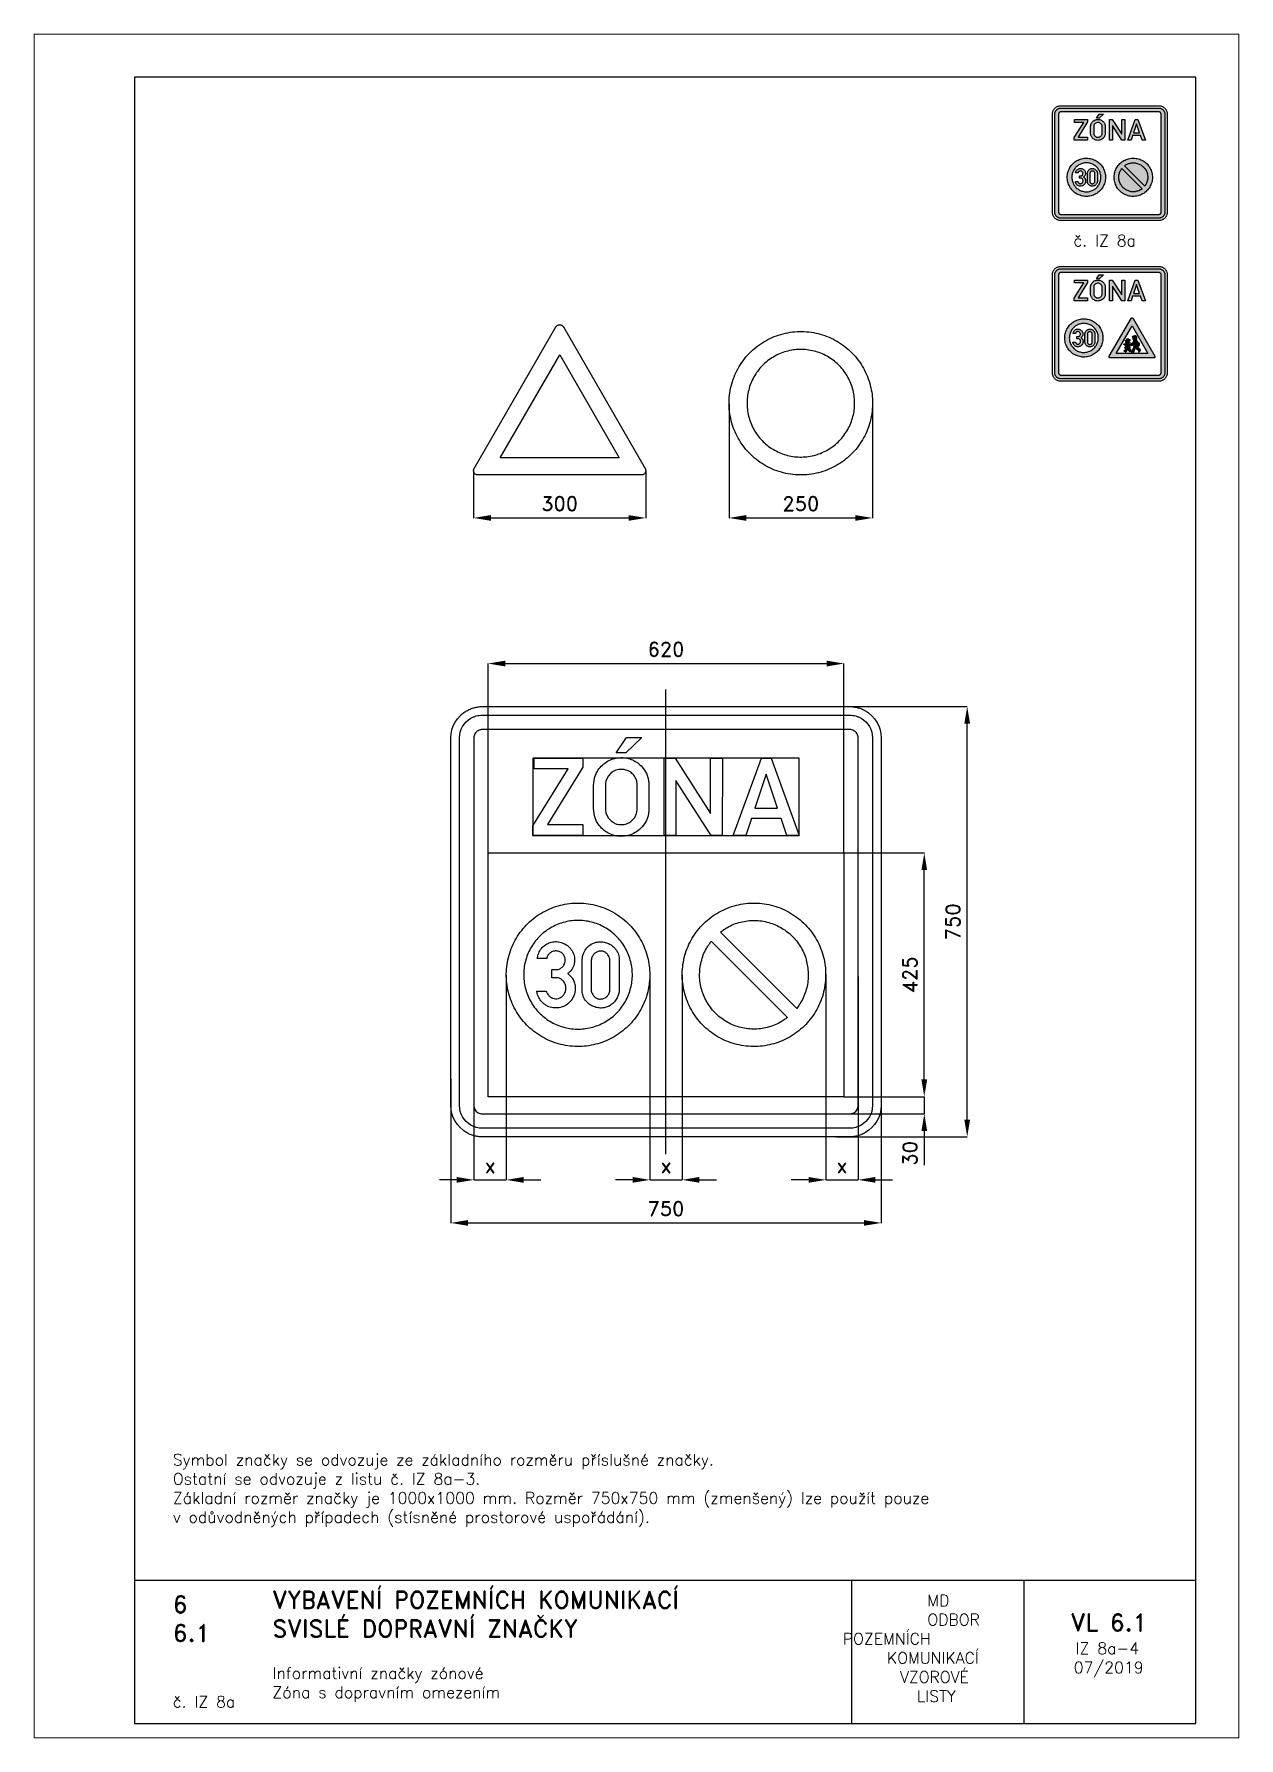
# Paper-space layout 'IZ 8a-4' of a CAD drawing. Header units: millimetres. Extents: x 0 to 210, y 0 to 297.
# The model-space entities are those that its viewports show. They can reach past a viewport. Long polylines and large blocks are cut down to what shows.
import ezdxf

# ---------------------------------------------------------------- set-up
doc = ezdxf.new("R2010")
doc.units = ezdxf.units.MM
doc.header["$LTSCALE"] = 5
doc.linetypes.add('ČERCHOVANÁX2', pattern=[2, 1, -0.5, 0, -0.5])
doc.linetypes.add('ČÁRKOVANÁX2', pattern=[1.5, 1, -0.5])
for name, color, linetype in [('Kóty', 2, 'Continuous'), ('Rozpiska', 7, 'Continuous'), ('Značka', 7, 'Continuous')]:
    doc.layers.add(name, color=color, linetype=linetype)
doc.layers.add('Rámeček', color=6, linetype='Continuous', plot=False)
doc.styles.get("Standard").update_dxf_attribs({"font": 'romand.shx', "height": 25})
doc.dimstyles.get("Standard").update_dxf_attribs({"dimtxt": 25, "dimasz": 30, "dimexe": 0.18, "dimexo": 0.0625, "dimgap": 12.5, "dimtad": 1, "dimdec": 0, "dimzin": 0, "dimdsep": 46, "dimtxsty": 'Standard', "dimcen": 0.09, "dimadec": 0, "dimazin": 0, "dimtfac": 1, "dimtdec": 0, "dimtofl": 0, "dimtmove": 0, "dimatfit": 3, "dimfxl": 1, "dimtolj": 1, "dimtzin": 0, "dimarcsym": 0})

psp = doc.layouts.new('IZ 8a-4')

# ---------------------------------------------------------------- texts
at = {"layer": 'Rozpiska', "color": 7, "attachment_point": 1}
for s, width, gutter_width, heights, insert, char_height in [('\\pi3.66667;č. IZ 8a', 20, 125, [0], (177.5, 262), 2), ('Symbol značky se odvozuje ze základního rozměru příslušné značky.\\POstatní se odvozuje z listu č. IZ 8a-3.{\\H1.83333x; }\\PZákladní rozměr značky je 1000x1000 mm. Rozměr 750x750 mm (zmenšený) lze použít pouze{\\H1.74603x; }\\Pv odůvodněných případech (stísněné prostorové uspořádání).{\\H1.9418x; }', 175.5179, 100, [0], (24.19, 49.49), 2), ('6', 149.0422, 100, [0], (24.17, 24.77), 3), ('{\\C6;VYBAVENÍ POZEMNÍCH KOMUNIKACÍ\\P}SVISLÉ DOPRAVNÍ ZNAČKY{\\H1.34524x; }', 149.0422, 100, [0], (41.56, 25.56), 3), ('\\pi14.7414;{\\C6;MD\\P\\pi2.36044;}ODBOR POZEMNÍCH{\\H1.57143x; }\\P\\pi7.69378;KOMUNIKACÍ{\\H1.5x; }\\P\\pi9.97949;{\\C6;VZOROVÉ\\H1.47619x; \\H0.67742x;\\P\\pi12.93187;LISTY\\H1.26984x; }', 33.1018, 100, [0], (140.95, 24.95), 2), ('\\pi1.03113;{\\H1.5x;\\C6;VL 6.1\\P\\pi1.88824;\\H0.66667x;IZ 8a-4\\H1.66666x; \\H0.6x;\\P\\pi1.5549;07/2019\\H1.80159x; }', 16.0623, 100, [0], (179.66, 21.61), 2), ('6.1', 149.0422, 100, [0], (24.17, 19.78), 3), ('{\\C6;Informativní značky zónové\\P}Zóna s dopravním omezením{\\H1.83333x; }', 149.0422, 100, [0], (41.56, 12.29), 2), ('{\\C6;č. IZ 8a}', 18.3305, 100, [2.67], (24.18, 7.3), 2)]:
    psp.add_mtext_dynamic_manual_height_columns(s, width=width, gutter_width=gutter_width, heights=heights, dxfattribs=dict(at, insert=insert, char_height=char_height))

msp = doc.modelspace()

# ---------------------------------------------------------------- texts
at = {"layer": 'Kóty', "insert": (425.2, -403.6), "char_height": 25, "attachment_point": 5, "rotation": 90}
msp.add_mtext('\\A1;30', dxfattribs=at)

# ---------------------------------------------------------------- blocks, each defined once
blk = doc.blocks.new('*D0')
at = {"layer": 'Defpoints', "color": 0, "transparency": 16777216}
for p in [(295.9, 375), (525, 375), (295.9, -375)]:
    blk.add_point(p, dxfattribs=at)
at = {"layer": 'Kóty', "color": 0, "lineweight": -2, "transparency": 16777216}
for p, q in [((296, 375), (525.2, 375)), ((525, -345), (525, 345)), ((296, -375), (525.2, -375))]:
    blk.add_line(p, q, dxfattribs=at)
at = {"layer": 'Kóty', "color": 0, "transparency": 16777216}
for points in [[(520, 345), (530, 345), (525, 375)], [(520, -345), (530, -345), (525, -375)]]:
    blk.add_solid(points, dxfattribs=at)
at = {"layer": 'Kóty', "color": 0, "transparency": 16777216, "insert": (500, 0), "char_height": 25, "attachment_point": 5, "rotation": 90}
blk.add_mtext('\\A1;750', dxfattribs=at)
blk = doc.blocks.new('*D1')
at = {"layer": 'Defpoints', "color": 0, "transparency": 16777216}
for p in [(310, 120), (450.18, 120), (310, -305)]:
    blk.add_point(p, dxfattribs=at)
at = {"layer": 'Kóty', "color": 0, "lineweight": -2, "transparency": 16777216}
for p, q in [((310.0625, 120), (450.36, 120)), ((450.18, -275), (450.18, 90)), ((310.0625, -305), (450.36, -305))]:
    blk.add_line(p, q, dxfattribs=at)
at = {"layer": 'Kóty', "color": 0, "transparency": 16777216}
for points in [[(445.18, 90), (455.18, 90), (450.18, 120)], [(445.18, -275), (455.18, -275), (450.18, -305)]]:
    blk.add_solid(points, dxfattribs=at)
at = {"layer": 'Kóty', "color": 0, "transparency": 16777216, "insert": (425.18, -92.5), "char_height": 25, "attachment_point": 5, "rotation": 90}
blk.add_mtext('\\A1;425', dxfattribs=at)
blk = doc.blocks.new('*D2')
at = {"layer": 'Defpoints', "color": 0, "transparency": 16777216}
for p in [(-375, -274.5), (375, -274.5), (375, -525)]:
    blk.add_point(p, dxfattribs=at)
at = {"layer": 'Kóty', "color": 0, "lineweight": -2, "transparency": 16777216}
for p, q in [((-375, -274.6), (-375, -525.2)), ((375, -274.6), (375, -525.2)), ((-345, -525), (345, -525))]:
    blk.add_line(p, q, dxfattribs=at)
at = {"layer": 'Kóty', "color": 0, "transparency": 16777216}
for points in [[(-345, -520), (-345, -530), (-375, -525)], [(345, -520), (345, -530), (375, -525)]]:
    blk.add_solid(points, dxfattribs=at)
at = {"layer": 'Kóty', "color": 0, "transparency": 16777216, "insert": (0, -500), "char_height": 25, "attachment_point": 5}
blk.add_mtext('\\A1;750', dxfattribs=at)
blk = doc.blocks.new('*D3')
at = {"layer": 'Defpoints', "color": 0, "transparency": 16777216}
for p in [(310.0625, 450), (-310, 120), (310.0625, 120)]:
    blk.add_point(p, dxfattribs=at)
at = {"layer": 'Kóty', "color": 0, "lineweight": -2, "transparency": 16777216}
for p, q in [((-310, 120.0625), (-310, 450.18)), ((-280, 450), (280.0625, 450)), ((310.0625, 120.0625), (310.0625, 450.18))]:
    blk.add_line(p, q, dxfattribs=at)
at = {"layer": 'Kóty', "color": 0, "transparency": 16777216}
for points in [[(-280, 455), (-280, 445), (-310, 450)], [(280.0625, 455), (280.0625, 445), (310.0625, 450)]]:
    blk.add_solid(points, dxfattribs=at)
at = {"layer": 'Kóty', "color": 0, "transparency": 16777216, "insert": (0.03125, 475), "char_height": 25, "attachment_point": 5}
blk.add_mtext('\\A1;620', dxfattribs=at)
blk = doc.blocks.new('*D4')
at = {"layer": 'Defpoints', "color": 0, "transparency": 16777216}
for p in [(-278.3, -93.2), (-335, -297.6), (-278.3, -450)]:
    blk.add_point(p, dxfattribs=at)
at = {"layer": 'Kóty', "color": 0, "lineweight": -2, "transparency": 16777216}
for p, q in [((-278.3, -93.3), (-278.3, -450.2)), ((-335, -297.7), (-335, -450.2)), ((-365, -450), (-395, -450)), ((-248.3, -450), (-218.3, -450))]:
    blk.add_line(p, q, dxfattribs=at)
at = {"layer": 'Kóty', "color": 0, "transparency": 16777216}
for points in [[(-365, -445), (-365, -455), (-335, -450)], [(-248.3, -445), (-248.3, -455), (-278.3, -450)]]:
    blk.add_solid(points, dxfattribs=at)
at = {"layer": 'Kóty', "color": 0, "transparency": 16777216, "insert": (-306.7, -425), "char_height": 25, "attachment_point": 5}
blk.add_mtext('\\A1;x', dxfattribs=at)
blk = doc.blocks.new('*D5')
at = {"layer": 'Defpoints', "color": 0, "transparency": 16777216}
for p in [(-28.3, -91.2), (28.3, -93.2), (28.3, -450)]:
    blk.add_point(p, dxfattribs=at)
at = {"layer": 'Kóty', "color": 0, "lineweight": -2, "transparency": 16777216}
for p, q in [((-28.3, -91.3), (-28.3, -450.2)), ((28.3, -93.3), (28.3, -450.2)), ((-58.3, -450), (-88.3, -450)), ((58.3, -450), (88.3, -450))]:
    blk.add_line(p, q, dxfattribs=at)
at = {"layer": 'Kóty', "color": 0, "transparency": 16777216}
for points in [[(-58.3, -445), (-58.3, -455), (-28.3, -450)], [(58.3, -445), (58.3, -455), (28.3, -450)]]:
    blk.add_solid(points, dxfattribs=at)
at = {"layer": 'Kóty', "color": 0, "transparency": 16777216, "insert": (0, -425), "char_height": 25, "attachment_point": 5}
blk.add_mtext('\\A1;x', dxfattribs=at)
blk = doc.blocks.new('*D6')
at = {"layer": 'Defpoints', "color": 0, "transparency": 16777216}
for p in [(278.4, -91.2), (335, -95.5), (335, -450)]:
    blk.add_point(p, dxfattribs=at)
at = {"layer": 'Kóty', "color": 0, "lineweight": -2, "transparency": 16777216}
for p, q in [((278.4, -91.3), (278.4, -450.2)), ((335, -95.5), (335, -450.2)), ((248.4, -450), (218.4, -450)), ((365, -450), (395, -450))]:
    blk.add_line(p, q, dxfattribs=at)
at = {"layer": 'Kóty', "color": 0, "transparency": 16777216}
for points in [[(248.4, -445), (248.4, -455), (278.4, -450)], [(365, -445), (365, -455), (335, -450)]]:
    blk.add_solid(points, dxfattribs=at)
at = {"layer": 'Kóty', "color": 0, "transparency": 16777216, "insert": (306.7, -425), "char_height": 25, "attachment_point": 5}
blk.add_mtext('\\A1;x', dxfattribs=at)
blk = doc.blocks.new('*D7')
at = {"layer": 'Defpoints', "color": 0, "transparency": 16777216}
for p in [(110, 903.1), (360, 905), (360, 703.8)]:
    blk.add_point(p, dxfattribs=at)
at = {"layer": 'Kóty', "color": 0, "lineweight": -2, "transparency": 16777216}
for p, q in [((110, 903), (110, 703.6)), ((360, 905), (360, 703.6)), ((140, 703.8), (330, 703.8))]:
    blk.add_line(p, q, dxfattribs=at)
at = {"layer": 'Kóty', "color": 0, "transparency": 16777216}
for points in [[(140, 708.8), (140, 698.8), (110, 703.8)], [(330, 708.8), (330, 698.8), (360, 703.8)]]:
    blk.add_solid(points, dxfattribs=at)
at = {"layer": 'Kóty', "color": 0, "transparency": 16777216, "insert": (235, 728.8), "char_height": 25, "attachment_point": 5}
blk.add_mtext('\\A1;250', dxfattribs=at)
blk = doc.blocks.new('*D8')
at = {"layer": 'Defpoints', "color": 0, "transparency": 16777216}
for p in [(-335.3, 786.2), (-35.3, 786.1), (-35.3, 703.8)]:
    blk.add_point(p, dxfattribs=at)
at = {"layer": 'Kóty', "color": 0, "lineweight": -2, "transparency": 16777216}
for p, q in [((-335.3, 786.1), (-335.3, 703.6)), ((-35.3, 786.1), (-35.3, 703.6)), ((-305.3, 703.8), (-65.3, 703.8))]:
    blk.add_line(p, q, dxfattribs=at)
at = {"layer": 'Kóty', "color": 0, "transparency": 16777216}
for points in [[(-305.3, 708.8), (-305.3, 698.8), (-335.3, 703.8)], [(-65.3, 708.8), (-65.3, 698.8), (-35.3, 703.8)]]:
    blk.add_solid(points, dxfattribs=at)
at = {"layer": 'Kóty', "color": 0, "transparency": 16777216, "insert": (-185.3, 728.8), "char_height": 25, "attachment_point": 5}
blk.add_mtext('\\A1;300', dxfattribs=at)

# ---------------------------------------------------------------- dimensions: what is measured, and where the dimension line sits
at = {"layer": 'Kóty'}
for base, p1, p2, text, picture, middle in [((360, 703.8), (110, 903.1), (360, 905), '250', '*D7', (235, 728.8)), ((-35.3, 703.8), (-335.3, 786.2), (-35.3, 786.1), '300', '*D8', (-185.3, 728.8)), ((-278.3, -450), (-335, -297.6), (-278.3, -93.2), 'x', '*D4', (-306.7, -425)), ((28.3, -450), (-28.3, -91.2), (28.3, -93.2), 'x', '*D5', (0, -425)), ((335, -450), (278.4, -91.2), (335, -95.5), 'x', '*D6', (306.7, -425))]:
    dim = msp.add_linear_dim(base=base, p1=p1, p2=p2, text=text, dimstyle='Standard', dxfattribs=at)
    dim.commit()
    dim.dimension.update_dxf_attribs({"geometry": picture, "text_midpoint": middle})
for base, p1, p2, picture, middle in [((310.1, 450), (-310, 120), (310.1, 120), '*D3', (0, 475)), ((375, -525), (-375, -274.5), (375, -274.5), '*D2', (0, -500))]:
    dim = msp.add_linear_dim(base=base, p1=p1, p2=p2, dimstyle='Standard', dxfattribs=at)
    dim.commit()
    dim.dimension.update_dxf_attribs({"geometry": picture, "text_midpoint": middle})
for base, p1, p2, picture, middle in [((525, 375), (295.9, -375), (295.9, 375), '*D0', (500, 0)), ((450.2, 120), (310, -305), (310, 120), '*D1', (425.2, -92.5))]:
    dim = msp.add_linear_dim(base=base, p1=p1, p2=p2, angle=90, dimstyle='Standard', dxfattribs=at)
    dim.commit()
    dim.dimension.update_dxf_attribs({"geometry": picture, "text_midpoint": middle})

# ---------------------------------------------------------------- linework, layer by layer
at = {"color": 3}
msp.add_lwpolyline([(-68.7, 321.2), (-42.2, 321.2), (-69.9, 294.6), (-86.8, 294.6), (-68.7, 321.2)], dxfattribs=at)
at = {"layer": 'Kóty'}
for p, q in [((450.2, -275), (450.2, -179.5)), ((310, -305), (450.4, -305)), ((225.9, -335), (450.4, -335)), ((450.2, -365), (450.2, -424.3))]:
    msp.add_line(p, q, dxfattribs=at)
for points in [[(450.4, -335), (450.4, -305)], [(-335, -450), (-278.3, -450)], [(-28.3, -450), (28.3, -450)], [(278.4, -450), (335, -450)]]:
    msp.add_lwpolyline(points, dxfattribs=at)
for points in [[(445.2, -275), (455.2, -275), (450.2, -305)], [(445.2, -365), (455.2, -365), (450.2, -335)]]:
    msp.add_solid(points, dxfattribs=at)
at = {"layer": 'Značka', "color": 1}
for points in [[(-42.8, 778.8), (-327.9, 778.8), (-328.2, 778.8), (-328.6, 778.8, -0.055813), (-330.2, 779.1, -0.055956), (-331.6, 779.8, -0.069573), (-333.2, 780.9, -0.06979), (-334.3, 782.5, -0.069473), (-335.1, 784.3, -0.06778), (-335.3, 786.2, -0.055922), (-335.2, 787.8, -0.060906), (-334.7, 789.3), (-334.5, 789.6), (-334.3, 790), (-191.8, 1036.8), (-191.6, 1037.2), (-191.4, 1037.5, -0.055828), (-190.4, 1038.7, -0.056007), (-189.1, 1039.6, -0.069592), (-187.3, 1040.3, -0.069755), (-185.3, 1040.6, -0.069442), (-183.4, 1040.3, -0.067764), (-181.6, 1039.6, -0.056022), (-180.3, 1038.7, -0.061146), (-179.3, 1037.5), (-179.1, 1037.2), (-178.9, 1036.8), (-36.3, 790), (-36.2, 789.6), (-36, 789.3, -0.055634), (-35.5, 787.8), (-35.3, 786.2, -0.0696), (-35.6, 784.3, -0.069839), (-36.3, 782.5, -0.069564), (-37.5, 780.9, -0.067726), (-39.1, 779.8, -0.055903), (-40.5, 779.1, -0.061107), (-42, 778.8), (-42.4, 778.8), (-42.8, 778.8)], [(360, 903.8), (360, 902.9), (360, 902.1, -0.032165), (358.7, 885.8, -0.035724), (355.3, 869.8, -0.036665), (349.9, 854.4, -0.034753), (342.4, 839.9, -0.034037), (333.2, 826.3, -0.034452), (322.2, 814.2, -0.034561), (309.8, 803.6, -0.034425), (296.1, 794.7, -0.034389), (281.3, 787.6, -0.034418), (265.8, 782.6, -0.034423), (249.7, 779.6, -0.034416), (233.4, 778.8, -0.034416), (217, 780, -0.034417), (201.1, 783.5, -0.034417), (185.6, 788.9, -0.034417), (171.1, 796.3, -0.034417), (157.6, 805.6, -0.034417), (145.5, 816.5, -0.034416), (134.8, 828.9, -0.034417), (125.9, 842.7, -0.034417), (118.8, 857.4, -0.034417), (113.8, 873, -0.034416), (110.8, 889.1, -0.034417), (110, 905.4, -0.034417), (111.2, 921.7, -0.034418), (114.7, 937.7, -0.034417), (120.1, 953.1, -0.034418), (127.6, 967.7, -0.034416), (136.8, 981.2, -0.034415), (147.8, 993.3, -0.034418), (160.2, 1004, -0.034416), (173.9, 1012.8, -0.034417), (188.7, 1019.9, -0.034417), (204.2, 1024.9, -0.034416), (220.3, 1028, -0.034417), (236.6, 1028.8, -0.034417), (252.9, 1027.5, -0.034416), (268.9, 1024.1, -0.034415), (284.4, 1018.7, -0.034418), (298.9, 1011.2, -0.034419), (312.4, 1002, -0.034403), (324.5, 991, -0.034415), (335.2, 978.6, -0.03449), (344.1, 964.8, -0.034418), (351.1, 950.1, -0.034075), (356.1, 934.5, -0.03279), (359.1, 919.3, -0.034265), (360, 903.8)], [(328.7, 903.8), (328.7, 904.4), (328.7, 905, 0.032167), (327.8, 917.2, 0.035726), (325.2, 929.2, 0.036665), (321.2, 940.8, 0.034752), (315.6, 951.7, 0.03404), (308.6, 961.8, 0.034452), (300.4, 970.9, 0.034558), (291.1, 978.9, 0.034426), (280.8, 985.6, 0.034389), (269.7, 990.9, 0.034417), (258.1, 994.6, 0.034425), (246, 996.9, 0.034418), (233.8, 997.5, 0.034418), (221.5, 996.6, 0.034414), (209.5, 994, 0.034417), (198, 989.9, 0.034415), (187.1, 984.3, 0.034419), (176.9, 977.4, 0.034418), (167.8, 969.2, 0.034417), (159.8, 959.9, 0.034418), (153.2, 949.6, 0.034417), (147.9, 938.5, 0.034416), (144.1, 926.8, 0.034416), (141.9, 914.8, 0.034416), (141.3, 902.5, 0.034417), (142.2, 890.3, 0.034418), (144.8, 878.3, 0.034416), (148.8, 866.7, 0.034417), (154.4, 855.8, 0.034417), (161.3, 845.7, 0.034417), (169.6, 836.6, 0.034416), (178.9, 828.6, 0.034417), (189.2, 822, 0.034417), (200.2, 816.7, 0.034417), (211.9, 812.9, 0.034416), (224, 810.6, 0.034416), (236.2, 810, 0.034417), (248.5, 810.9, 0.034417), (260.4, 813.5, 0.034416), (272, 817.6, 0.034416), (282.9, 823.2, 0.034419), (293.1, 830.1, 0.034405), (302.1, 838.3, 0.034416), (310.1, 847.7, 0.034487), (316.8, 858, 0.034418), (322.1, 869, 0.034079), (325.9, 880.7, 0.032793), (328.1, 892.1, 0.034267), (328.7, 903.8)], [(-28.3, -92.5), (-28.3, -93.3), (-28.3, -94.1, -0.032166), (-29.6, -110.4, -0.035724), (-33, -126.4, -0.036665), (-38.4, -141.9, -0.034752), (-45.9, -156.4, -0.034039), (-55.1, -169.9, -0.034453), (-66.1, -182, -0.03456), (-78.5, -192.7, -0.034427), (-92.3, -201.6, -0.034391), (-107, -208.7, -0.034419), (-122.6, -213.7, -0.034423), (-138.6, -216.7, -0.034416), (-155, -217.5, -0.034417), (-171.3, -216.3, -0.034417), (-187.3, -212.8, -0.034418), (-202.7, -207.4, -0.034417), (-217.2, -199.9, -0.034417), (-230.8, -190.7, -0.034417), (-242.9, -179.7, -0.034417), (-253.5, -167.3, -0.034417), (-262.4, -153.6, -0.034416), (-269.5, -138.8, -0.034417), (-274.5, -123.3, -0.034416), (-277.5, -107.2, -0.034416), (-278.3, -90.9, -0.034417), (-277.1, -74.6, -0.034417), (-273.6, -58.6, -0.034417), (-268.2, -43.1, -0.034417), (-260.8, -28.6, -0.034418), (-251.5, -15.1, -0.034416), (-240.6, -3, -0.034418), (-228.2, 7.7, -0.034416), (-214.4, 16.6, -0.034417), (-199.7, 23.7, -0.034417), (-184.1, 28.7, -0.034416), (-168, 31.7, -0.034417), (-151.7, 32.5, -0.034418), (-135.4, 31.3, -0.034416), (-119.4, 27.8, -0.034415), (-104, 22.4, -0.034418), (-89.4, 14.9, -0.034419), (-75.9, 5.7, -0.034405), (-63.8, -5.3, -0.034414), (-53.1, -17.7, -0.034487), (-44.3, -31.4, -0.034419), (-37.2, -46.2, -0.034077), (-32.2, -61.7, -0.032792), (-29.2, -77, -0.034267), (-28.3, -92.5)], [(278.3, -92.5), (278.3, -93.3), (278.3, -94.1, -0.032168), (277.1, -110.4, -0.035725), (273.7, -126.4, -0.036665), (268.3, -141.9, -0.034753), (260.8, -156.4, -0.034036), (251.5, -169.9, -0.034453), (240.6, -182, -0.034562), (228.2, -192.7, -0.034425), (214.4, -201.6, -0.03439), (199.7, -208.7, -0.034419), (184.1, -213.7, -0.034424), (168, -216.7, -0.034417), (151.7, -217.5, -0.034417), (135.4, -216.3, -0.034417), (119.4, -212.8, -0.034418), (104, -207.4, -0.034418), (89.4, -199.9, -0.034417), (75.9, -190.7, -0.034417), (63.8, -179.7, -0.034418), (53.1, -167.3, -0.034417), (44.3, -153.6, -0.034418), (37.2, -138.8, -0.034418), (32.2, -123.3, -0.034417), (29.1, -107.2, -0.034416), (28.3, -90.9, -0.034418), (29.6, -74.6, -0.034416), (33, -58.6, -0.034414), (38.4, -43.1, -0.034416), (45.9, -28.6, -0.034417), (55.1, -15.1, -0.034416), (66.1, -3, -0.034419), (78.5, 7.7, -0.034415), (92.2, 16.6, -0.034418), (107, 23.7, -0.034418), (122.6, 28.7, -0.034415), (138.6, 31.7, -0.034418), (155, 32.5, -0.034416), (171.3, 31.3, -0.034418), (187.3, 27.8, -0.034416), (202.7, 22.4, -0.034415), (217.2, 14.9, -0.034415), (230.8, 5.7, -0.034406), (242.9, -5.3, -0.034415), (253.5, -17.7, -0.034483), (262.4, -31.4, -0.034418), (269.5, -46.2, -0.034079), (274.5, -61.7, -0.032793), (277.5, -77, -0.034265), (278.3, -92.5)], [(-58.6, -92.5), (-58.6, -91.9), (-58.6, -91.3, 0.032169), (-59.6, -78.9, 0.035723), (-62.2, -66.8, 0.036667), (-66.3, -55.1, 0.034753), (-72, -44.1, 0.034037), (-78.9, -33.8, 0.034454), (-87.3, -24.7, 0.034561), (-96.6, -16.6, 0.034425), (-107.1, -9.9, 0.034387), (-118.2, -4.5, 0.034417), (-130, -0.7, 0.034427), (-142.2, 1.6, 0.034417), (-154.6, 2.2, 0.034417), (-166.9, 1.3, 0.034415), (-179, -1.4, 0.034417), (-190.7, -5.5, 0.034414), (-201.8, -11.1, 0.034416), (-212, -18.1, 0.034418), (-221.2, -26.4, 0.034416), (-229.2, -35.8, 0.034417), (-236, -46.2, 0.034417), (-241.3, -57.4, 0.034416), (-245.1, -69.2, 0.034415), (-247.4, -81.4, 0.034417), (-248, -93.7, 0.034417), (-247.1, -106.1, 0.034416), (-244.5, -118.2, 0.034417), (-240.4, -129.9, 0.034417), (-234.7, -140.9, 0.034418), (-227.7, -151.2, 0.034417), (-219.4, -160.3, 0.034418), (-210, -168.4, 0.034416), (-199.6, -175.1, 0.034417), (-188.4, -180.5, 0.034416), (-176.6, -184.3, 0.034415), (-164.5, -186.6, 0.034415), (-152.1, -187.2, 0.034417), (-139.7, -186.3, 0.034416), (-127.6, -183.6, 0.034415), (-115.9, -179.5, 0.034419), (-104.9, -173.9, 0.034419), (-94.7, -166.9, 0.034406), (-85.5, -158.6, 0.034413), (-77.4, -149.2, 0.034485), (-70.7, -138.8, 0.034416), (-65.3, -127.6, 0.034075), (-61.6, -115.8, 0.032792), (-59.3, -104.2, 0.034265), (-58.6, -92.5)]]:
    msp.add_lwpolyline(points, format="xyb", dxfattribs=at)
msp.add_lwpolyline([(-288.9, 808.7), (-185.3, 988.2), (-81.7, 808.7), (-288.9, 808.7)], dxfattribs=at)
at = {"layer": 'Značka', "color": 6, "linetype": 'ČERCHOVANÁX2', "ltscale": 5}
msp.add_lwpolyline([(0, -405), (0, 405)], dxfattribs=at)
at = {"layer": 'Značka', "color": 3}
for points in [[(-320, -375), (-320.2, -375), (-320.4, -375, -0.032177), (-327.5, -374.5, -0.035432), (-334.5, -373.1, -0.036231), (-341.3, -370.8, -0.034387), (-347.6, -367.6, -0.03373), (-353.6, -363.6), (-358.9, -358.9), (-363.6, -353.6), (-367.6, -347.6), (-370.8, -341.3), (-373.1, -334.5), (-374.5, -327.5), (-375, -320.4), (-375, -320.2), (-375, -320), (-375, 320), (-375, 320.2), (-375, 320.4), (-374.5, 327.5), (-373.1, 334.5), (-370.8, 341.3), (-367.6, 347.6), (-363.6, 353.6), (-358.9, 358.9, -0.03416), (-353.6, 363.6, -0.034204), (-347.6, 367.6, -0.03407), (-341.3, 370.7, -0.033398), (-334.5, 373.1, -0.034117), (-327.5, 374.5, -0.036743), (-320.4, 375), (-320.2, 375), (-320, 375), (320, 375), (320.2, 375), (320.4, 375, -0.032185), (327.5, 374.5, -0.035434), (334.5, 373.1, -0.036239), (341.3, 370.8, -0.034384), (347.6, 367.6, -0.033737), (353.6, 363.6), (358.9, 358.9), (363.6, 353.6), (367.6, 347.6), (370.8, 341.3), (373.1, 334.5), (374.5, 327.5), (375, 320.4), (375, 320.2), (375, 320), (375, -320), (375, -320.2), (375, -320.4), (374.5, -327.5), (373.1, -334.5), (370.8, -341.3), (367.6, -347.6), (363.6, -353.6), (358.9, -358.9), (353.6, -363.6), (347.6, -367.6, -0.034074), (341.3, -370.7, -0.033398), (334.5, -373.1, -0.034121), (327.5, -374.5, -0.036746), (320.4, -375), (320.2, -375), (320, -375), (-320, -375)], [(-320, -360), (-320.2, -360), (-320.3, -360, -0.032185), (-325.5, -359.6, -0.035458), (-330.6, -358.6, -0.036282), (-335.5, -356.9, -0.03438), (-340.1, -354.6), (-344.4, -351.7), (-348.3, -348.3), (-351.7, -344.4), (-354.6, -340.1), (-356.9, -335.5), (-358.6, -330.6), (-359.6, -325.5), (-360, -320.3), (-360, -320.2), (-360, -320), (-360, 320), (-360, 320.2), (-360, 320.3), (-359.6, 325.5), (-358.6, 330.6), (-356.9, 335.5), (-354.6, 340.1), (-351.7, 344.4), (-348.3, 348.3), (-344.4, 351.7), (-340.1, 354.6, -0.034054), (-335.5, 356.9, -0.033397), (-330.6, 358.6, -0.034162), (-325.5, 359.7, -0.036746), (-320.3, 360), (-320.2, 360), (-320, 360), (320, 360), (320.2, 360), (320.3, 360, -0.032185), (325.5, 359.6, -0.035458), (330.6, 358.6, -0.036271), (335.5, 356.9, -0.034372), (340.1, 354.6), (344.4, 351.7), (348.3, 348.3), (351.7, 344.4), (354.6, 340.1), (356.9, 335.5), (358.6, 330.6), (359.6, 325.5), (360, 320.3), (360, 320.2), (360, 320), (360, -320), (360, -320.2), (360, -320.3), (359.6, -325.5), (358.6, -330.6), (356.9, -335.5), (354.6, -340.1), (351.7, -344.4), (348.3, -348.3), (344.4, -351.7), (340.1, -354.6), (335.5, -356.9, -0.033409), (330.6, -358.6, -0.034162), (325.5, -359.7, -0.036752), (320.3, -360), (320.2, -360), (320, -360), (-320, -360)], [(-320, -335), (320, -335), (320.1, -335), (320.1, -335, 0.032165), (322.1, -334.9), (324, -334.5), (325.8, -333.8), (327.5, -333), (329.1, -331.9), (330.6, -330.6), (331.9, -329.2), (333, -327.5), (333.8, -325.8), (334.5, -324), (334.9, -322.1), (335, -320.1), (335, -320.1), (335, -320), (335, 320), (335, 320.1), (335, 320.1), (334.9, 322.1), (334.5, 324), (333.9, 325.8), (333, 327.5), (331.9, 329.2), (330.6, 330.6), (329.1, 331.9), (327.5, 333), (325.8, 333.8), (324, 334.5), (322.1, 334.9, 0.036774), (320.1, 335), (320.1, 335), (320, 335), (-320, 335), (-320.1, 335), (-320.1, 335, 0.032197), (-322.1, 334.9, 0.035368), (-324, 334.5), (-325.8, 333.8), (-327.5, 333), (-329.1, 331.9), (-330.6, 330.6), (-331.9, 329.2), (-333, 327.5), (-333.8, 325.8), (-334.5, 324), (-334.9, 322.1), (-335, 320.1), (-335, 320.1), (-335, 320), (-335, -320), (-335, -320.1), (-335, -320.1), (-334.9, -322.1), (-334.5, -324), (-333.9, -325.8), (-333, -327.5), (-331.9, -329.2), (-330.6, -330.6), (-329.1, -331.9), (-327.5, -333), (-325.8, -333.8), (-324, -334.5), (-322.1, -334.9, 0.036735), (-320.1, -335), (-320.1, -335), (-320, -335)], [(-126.1, 239.1), (-126, 240.3), (-126, 241.4), (-125.2, 247), (-123.8, 252.5, -0.066316), (-118.6, 263.7, -0.068478), (-110.6, 273.1, -0.061906), (-101.8, 279.6, -0.059925), (-91.8, 283.9, -0.057361), (-81.4, 285.9, -0.057578), (-70.8, 285.5, -0.056928), (-60.6, 282.9, -0.057441), (-51.4, 278.1, -0.055444), (-43.5, 271.8), (-37.2, 263.9), (-33.5, 257.1), (-31, 249.8), (-30.3, 245.8), (-29.8, 241.7), (-29.7, 241), (-29.7, 240.4), (-29.7, 195.2), (-29.8, 194.1), (-29.9, 193.1), (-31.3, 184.7), (-34.1, 176.7, -0.078747), (-41.4, 165.4, -0.073081), (-51.6, 156.7, -0.060083), (-61.4, 151.7, -0.059823), (-72.1, 149.2, -0.071111), (-85.4, 149.3, -0.074187), (-98, 153.1, -0.066062), (-108, 159.2, -0.061724), (-116.2, 167.6), (-120.9, 174.8), (-124, 182.8), (-125.2, 188), (-125.9, 193.4), (-126, 194.6), (-126.1, 195.9), (-126.1, 239.1)], [(-105.5, 239.1), (-105.5, 195.9), (-105.5, 195.1), (-105.4, 194.2), (-104.7, 190), (-103.3, 185.9), (-100.1, 180.3), (-95.7, 175.7), (-90.5, 172.1, 0.064258), (-84.6, 169.9, 0.050477), (-79.8, 169.2, 0.044574), (-74.9, 169.4, 0.073926), (-66.6, 171.6, 0.084947), (-59.4, 176.2), (-54.6, 181.8), (-51.5, 188.4), (-50.6, 191.7), (-50.1, 195.1), (-50.1, 195.6), (-50.1, 196), (-50.1, 239), (-50.1, 239.7), (-50.1, 240.5), (-50.9, 245.2), (-52.7, 249.7, 0.076987), (-57.7, 257, 0.083771), (-64.6, 262.2, 0.069846), (-71.1, 264.9, 0.066683), (-78.1, 265.6, 0.088539), (-87.7, 263.9, 0.098173), (-95.9, 259), (-100.1, 254.5), (-103.1, 249.2), (-104.7, 245), (-105.5, 240.6), (-105.5, 239.8), (-105.5, 239.1)]]:
    msp.add_lwpolyline(points, format="xyb", dxfattribs=at)
for points in [[(-232.2, 150), (-232.2, 167), (-170.7, 266.7), (-229.8, 266.7), (-229.8, 285), (-145.2, 285), (-145.2, 269.1), (-206.8, 169.4), (-145.2, 169.4), (-145.2, 150), (-232.2, 150)], [(-3.2, 150), (-3.2, 285), (16.2, 285), (77.5, 188.6), (77.5, 285), (98.2, 285), (98, 150), (78.6, 150), (17.2, 246.2), (17.2, 150), (-3.2, 150)], [(117.3, 150), (166.2, 285), (183.3, 285), (232.2, 150), (210.5, 150), (200.5, 180.2), (148.8, 180.2), (138.9, 150), (117.3, 150)], [(194.5, 198.1), (174.7, 257.4), (155, 198.1), (194.5, 198.1)]]:
    msp.add_lwpolyline(points, dxfattribs=at)
at = {"layer": 'Značka', "color": 6, "linetype": 'ČÁRKOVANÁX2', "ltscale": 2.5}
msp.add_lwpolyline([(-232.2, 150), (232.2, 150), (232.2, 285), (-232.2, 285)], close=True, dxfattribs=at)
msp.add_lwpolyline([(-310, -305), (-310, 120), (310, 120), (310, -305), (-310, -305)], dxfattribs=at)
at = {"layer": 'Značka', "color": 5}
for points in [[(227.9, -151), (94.9, -18, -0.005745), (100.9, -13.8, -0.017277), (107.1, -9.9, -0.037256), (118.2, -4.5, -0.034614), (130, -0.7, -0.033866), (142.2, 1.6, -0.034446), (154.6, 2.2, -0.03456), (166.9, 1.3, -0.034428), (179, -1.4, -0.034398), (190.7, -5.4, -0.034335), (201.8, -11.1, -0.034418), (212, -18.1, -0.034823), (221.2, -26.4, -0.034399), (229.2, -35.8, -0.032726), (236, -46.2, -0.034584), (241.4, -57.4, -0.040947), (245.1, -69.2, -0.031753), (247.1, -80.7, -0.010468), (248, -92.5), (248, -93.1), (248, -93.7, -0.033008), (247.1, -106.1, -0.034397), (244.5, -118.2, -0.036418), (240.5, -130, -0.039593), (234.7, -140.9, -0.015325), (231.4, -146), (227.9, -151)], [(-208.7, -120.9, 0.005363), (-208.3, -122.2, 0.016098), (-207.8, -123.5, 0.066966), (-205.5, -127.4, 0.067351), (-202.2, -130.6, 0.079616), (-197.6, -133.2, 0.083504), (-192.5, -134.2, 0.078726), (-187.6, -133.7, 0.077304), (-183.1, -131.8, 0.094872), (-178.4, -127.6, 0.087406), (-175.4, -122, 0.097386), (-174.4, -114.9, 0.104443), (-176.1, -108, 0.094859), (-179.8, -102.7, 0.095665), (-185.1, -99.1, 0.045595), (-187.8, -98.1, 0.043312), (-190.7, -97.7), (-191.3, -97.6), (-192, -97.6), (-199, -97.6), (-199, -83.4), (-191.7, -83.4), (-191.1, -83.4), (-190.5, -83.4, 0.089507), (-186, -82.5, 0.07818), (-182, -80.1, 0.098555), (-177.9, -75.5, 0.099795), (-175.9, -69.8, 0.096869), (-175.9, -63.8, 0.098696), (-178.2, -58.3, 0.100567), (-182.4, -53.9, 0.097631), (-187.9, -51.5, 0.10601), (-194.6, -51.1, 0.108975), (-200.8, -53.6, 0.096323), (-205.1, -57.6, 0.100255), (-207.6, -62.8, 0.00961), (-207.7, -63.4, 0.00322), (-207.9, -64.1), (-224.3, -64.1, -0.004893), (-223.9, -61.6, -0.014659), (-223.3, -59.2, -0.070908), (-219.8, -50.6, -0.076589), (-213.9, -43.4, -0.078959), (-206.2, -38, -0.076376), (-197.3, -35.2, -0.077798), (-187.7, -35, -0.077972), (-178.5, -37.7, -0.081008), (-170, -43.1, -0.080995), (-163.7, -51, -0.076303), (-160.2, -59.4, -0.079821), (-159.4, -68.4, -0.09208), (-161.8, -78.8, -0.10509), (-167.8, -87.3, -0.02059), (-169.6, -88.9, -0.006874), (-171.4, -90.5, -0.005033), (-169.7, -91.7, -0.015055), (-168.1, -93.1, -0.05805), (-163.8, -97.8, -0.058897), (-160.6, -103.4, -0.074885), (-158.4, -111.4, -0.064097), (-158.5, -119.9, -0.089411), (-162.1, -132.1, -0.101882), (-169.9, -142.1, -0.087333), (-178.6, -147.7, -0.080967), (-188.8, -150.2, -0.079652), (-199.2, -149.6, -0.08266), (-208.8, -145.8, -0.076824), (-216.3, -139.9, -0.076585), (-221.8, -132, -0.041099), (-223.7, -127.4, -0.040369), (-224.8, -122.6, -0.005208), (-225, -121.7), (-225.1, -120.9), (-208.7, -120.9)], [(-146, -68.6), (-146, -67.6, -0.005952), (-146, -66.6, -0.04902), (-145.3, -60.3, -0.049992), (-143.3, -54.3, -0.079535), (-138.1, -45.8, -0.089086), (-130.4, -39.4, -0.059798), (-124.6, -36.7, -0.052016), (-118.2, -35.3, -0.062018), (-109.9, -35.3, -0.064497), (-101.9, -37.4, -0.055434), (-95.8, -40.5, -0.055483), (-90.4, -44.8, -0.051115), (-86.5, -49.6, -0.054901), (-83.6, -55, -0.045235), (-82.2, -59.7, -0.045983), (-81.6, -64.5, -0.012306), (-81.5, -66.2, -0.004093), (-81.6, -67.9), (-81.6, -117.4), (-81.6, -118.4, -0.006894), (-81.6, -119.5, -0.051778), (-82.3, -125.4, -0.049689), (-84.3, -131, -0.066796), (-88.5, -138.1, -0.065903), (-94.5, -143.9, -0.061099), (-100.9, -147.8, -0.064144), (-108, -150, -0.069663), (-116.3, -150.4, -0.067452), (-124.3, -148.6, -0.056808), (-130.8, -145.6, -0.049588), (-136.5, -141.2, -0.048058), (-140.9, -136.5, -0.065879), (-144, -131, -0.054763), (-145.5, -126, -0.042361), (-146, -120.8, -0.00926), (-146.1, -119.1, -0.003099), (-146, -117.4), (-146, -68.6)], [(-130.4, -68.6), (-130.4, -117.4), (-130.4, -118.1, 0.009609), (-130.4, -118.8, 0.073869), (-129.6, -123, 0.05952), (-127.7, -126.9, 0.070727), (-124.5, -131, 0.094576), (-120.2, -133.7, 0.1084), (-114.6, -134.8, 0.087552), (-108.7, -133.7, 0.078159), (-104.1, -131.3, 0.088166), (-100.6, -127.6, 0.061767), (-98.9, -124.5, 0.061183), (-98.1, -121.1, 0.025178), (-97.9, -119.3, 0.008385), (-97.9, -117.4), (-97.9, -68.6, 0.005498), (-98, -67, 0.016527), (-98.1, -65.4, 0.058322), (-99.2, -61.4, 0.064729), (-101.3, -57.7, 0.088093), (-105.1, -53.9, 0.097894), (-110.1, -51.6, 0.099846), (-115.6, -51.3, 0.08827), (-120.9, -53, 0.074162), (-124.8, -55.6, 0.075671), (-127.8, -59.3, 0.052593), (-129.2, -62.4, 0.046073), (-130.1, -65.7, 0.014324), (-130.3, -67.1, 0.004778), (-130.4, -68.6)], [(211.8, -167, -0.00574), (205.8, -171.2, -0.017261), (199.6, -175.1, -0.037234), (188.5, -180.5, -0.034618), (176.6, -184.3, -0.033871), (164.5, -186.6, -0.034446), (152.1, -187.2, -0.034558), (139.7, -186.3, -0.034419), (127.6, -183.6, -0.034396), (115.9, -179.6, -0.034417), (104.9, -173.9, -0.034421), (94.7, -166.9, -0.034417), (85.5, -158.6, -0.034415), (77.4, -149.2, -0.034426), (70.7, -138.8, -0.034416), (65.3, -127.6, -0.034354), (61.5, -115.8, -0.034416), (59.2, -103.6, -0.034721), (58.6, -91.3, -0.034402), (59.6, -78.9, -0.033167), (62.2, -66.8, -0.034541), (66.2, -55.1, -0.039196), (71.9, -44.1, -0.015452), (75.3, -39, -0.005143), (78.8, -34), (211.8, -167)]]:
    msp.add_lwpolyline(points, format="xyb", dxfattribs=at)

msp.set_redraw_order([(e.dxf.handle, doc.entitydb.next_handle()) for e in msp.query("TEXT MTEXT ATTDEF DIMENSION ARC_DIMENSION")])  # texts and dimensions are drawn at this point

# ---------------------------------------------------------------- hatches: boundary and pattern name
at = {"layer": 'Značka'}
h = psp.add_hatch(color=249, dxfattribs=at)
h.dxf.hatch_style = 1
edge = h.paths.add_edge_path()
edge.add_line((178.97, 264.9), (178.96, 264.9))
edge.add_line((178.96, 264.9), (178.96, 264.9))
edge.add_arc((178.97, 265.97), 1.07, 262.3067, 269.6793, ccw=False)
edge.add_arc((178.95, 265.88), 0.976, 254.2017, 262.3214, ccw=False)
edge.add_arc((178.93, 265.86), 0.954, 247.1658, 255.474, ccw=False)
edge.add_arc((178.95, 265.91), 1, 239.2875, 247.173, ccw=False)
edge.add_arc((178.94, 265.93), 1.03, 232.4432, 240.1687, ccw=False)
edge.add_arc((178.94, 265.93), 1.01, 224.6399, 232.4485, ccw=False)
edge.add_arc((178.92, 265.93), 1.01, 217.5704, 225.4075, ccw=False)
edge.add_arc((178.92, 265.93), 1.01, 209.7383, 217.5799, ccw=False)
edge.add_arc((178.92, 265.95), 1.02, 202.6906, 210.49, ccw=False)
edge.add_arc((178.94, 265.95), 1.04, 195.0375, 202.6922, ccw=False)
edge.add_arc((178.92, 265.96), 1.02, 188.0098, 195.8281, ccw=False)
edge.add_arc((178.84, 265.95), 0.94, 179.6101, 188.0276, ccw=False)
edge.add_line((177.9, 265.96), (177.9, 265.96))
edge.add_line((177.9, 265.96), (177.9, 265.97))
edge.add_line((177.9, 265.97), (177.9, 283.03))
edge.add_line((177.9, 283.03), (177.9, 283.04))
edge.add_line((177.9, 283.04), (177.9, 283.04))
edge.add_arc((178.97, 283.04), 1.07, 172.3067, 179.6794, ccw=False)
edge.add_arc((178.88, 283.05), 0.976, 164.2021, 172.322, ccw=False)
edge.add_arc((178.86, 283.08), 0.954, 157.1669, 165.4751, ccw=False)
edge.add_arc((178.91, 283.06), 1.01, 149.288, 157.1725, ccw=False)
edge.add_arc((178.93, 283.06), 1.03, 142.4429, 150.1678, ccw=False)
edge.add_arc((178.93, 283.07), 1.01, 134.6362, 142.4434, ccw=False)
edge.add_arc((178.93, 283.08), 1.01, 127.5707, 135.4088, ccw=False)
edge.add_arc((178.93, 283.08), 1.01, 119.7455, 127.5856, ccw=False)
edge.add_arc((178.95, 283.08), 1.01, 112.6843, 120.4844, ccw=False)
edge.add_arc((178.95, 283.06), 1.04, 105.0362, 112.6893, ccw=False)
edge.add_arc((178.96, 283.09), 1.01, 98.0107, 105.8294, ccw=False)
edge.add_arc((178.95, 283.16), 0.94, 89.615, 98.0316, ccw=False)
edge.add_line((178.96, 284.1), (178.96, 284.1))
edge.add_line((178.96, 284.1), (178.97, 284.1))
edge.add_line((178.97, 284.1), (196.03, 284.1))
edge.add_line((196.03, 284.1), (196.04, 284.1))
edge.add_line((196.04, 284.1), (196.04, 284.1))
edge.add_arc((196.04, 283.03), 1.07, 82.3046, 89.6771, ccw=False)
edge.add_arc((196.05, 283.12), 0.976, 74.199, 82.3185, ccw=False)
edge.add_arc((196.08, 283.14), 0.954, 67.1741, 75.4805, ccw=False)
edge.add_arc((196.06, 283.09), 1.01, 59.2908, 67.1736, ccw=False)
edge.add_arc((196.06, 283.07), 1.03, 52.4383, 60.1632, ccw=False)
edge.add_arc((196.07, 283.07), 1.01, 44.6343, 52.4403, ccw=False)
edge.add_arc((196.08, 283.07), 1.01, 37.5757, 45.414, ccw=False)
edge.add_arc((196.08, 283.07), 1.01, 29.7451, 37.586, ccw=False)
edge.add_arc((196.08, 283.05), 1.02, 22.6796, 30.4802, ccw=False)
edge.add_arc((196.06, 283.05), 1.04, 15.0382, 22.6916, ccw=False)
edge.add_arc((196.09, 283.04), 1.01, 8.0113, 15.8297, ccw=False)
edge.add_arc((196.16, 283.05), 0.94, -0.3854, 8.0313, ccw=False)
edge.add_line((197.1, 283.04), (197.1, 283.04))
edge.add_line((197.1, 283.04), (197.1, 283.03))
edge.add_line((197.1, 283.03), (197.1, 265.97))
edge.add_line((197.1, 265.97), (197.1, 265.96))
edge.add_line((197.1, 265.96), (197.1, 265.96))
edge.add_arc((196.03, 265.96), 1.07, 352.3046, 359.677, ccw=False)
edge.add_arc((196.12, 265.95), 0.976, 344.1987, 352.318, ccw=False)
edge.add_arc((196.14, 265.92), 0.954, 337.173, 345.4795, ccw=False)
edge.add_arc((196.09, 265.94), 1.01, 329.2903, 337.1741, ccw=False)
edge.add_arc((196.07, 265.94), 1.03, 322.4387, 330.164, ccw=False)
edge.add_arc((196.08, 265.93), 1.01, 314.638, 322.4454, ccw=False)
edge.add_arc((196.07, 265.92), 1.01, 307.5754, 315.4127, ccw=False)
edge.add_arc((196.07, 265.92), 1.01, 299.7379, 307.5803, ccw=False)
edge.add_arc((196.05, 265.92), 1.02, 292.6859, 300.4858, ccw=False)
edge.add_arc((196.05, 265.94), 1.04, 285.0395, 292.6945, ccw=False)
edge.add_arc((196.04, 265.91), 1.02, 278.0104, 285.8284, ccw=False)
edge.add_arc((196.05, 265.84), 0.94, 269.6097, 278.0273, ccw=False)
edge.add_line((196.04, 264.9), (196.04, 264.9))
edge.add_line((196.04, 264.9), (196.03, 264.9))
edge.add_line((196.03, 264.9), (178.97, 264.9))
edge = h.paths.add_edge_path(flags=16)
edge.add_line((178.97, 265.57), (196.03, 265.57))
edge.add_line((196.03, 265.57), (196.04, 265.57))
edge.add_line((196.04, 265.57), (196.04, 265.57))
edge.add_arc((196.03, 265.97), 0.403, 270.3189, 277.6901)
edge.add_arc((196.04, 265.93), 0.366, 277.6806, 285.8007)
edge.add_arc((196.05, 265.93), 0.358, 284.5257, 292.8328)
edge.add_arc((196.04, 265.95), 0.377, 292.8297, 300.7118)
edge.add_arc((196.04, 265.96), 0.385, 299.8286, 307.5515)
edge.add_arc((196.05, 265.95), 0.38, 307.5492, 315.3598)
edge.add_arc((196.05, 265.95), 0.379, 314.6019, 322.4337)
edge.add_arc((196.05, 265.95), 0.379, 322.4121, 330.2568)
edge.add_arc((196.05, 265.96), 0.381, 329.5149, 337.3101)
edge.add_arc((196.04, 265.96), 0.389, 337.3285, 344.9739)
edge.add_arc((196.05, 265.97), 0.38, 344.1687, 351.9909)
edge.add_arc((196.08, 265.96), 0.352, 351.9456, 360.3712)
edge.add_line((196.43, 265.96), (196.43, 265.97))
edge.add_line((196.43, 265.97), (196.43, 265.97))
edge.add_line((196.43, 265.97), (196.43, 283.03))
edge.add_line((196.43, 283.03), (196.43, 283.03))
edge.add_line((196.43, 283.03), (196.43, 283.04))
edge.add_arc((196.03, 283.03), 0.402, 0.3268, 7.7057)
edge.add_arc((196.07, 283.04), 0.367, 7.7003, 15.8098)
edge.add_arc((196.07, 283.05), 0.358, 14.5164, 22.8197)
edge.add_arc((196.06, 283.04), 0.377, 22.8212, 30.7045)
edge.add_arc((196.05, 283.04), 0.385, 29.829, 37.5512)
edge.add_arc((196.05, 283.05), 0.38, 37.5478, 45.3567)
edge.add_arc((196.05, 283.05), 0.379, 44.6104, 52.4408)
edge.add_arc((196.05, 283.05), 0.379, 52.4107, 60.2582)
edge.add_arc((196.04, 283.05), 0.381, 59.5117, 67.3054)
edge.add_arc((196.04, 283.04), 0.389, 67.3319, 74.9781)
edge.add_arc((196.04, 283.05), 0.38, 74.166, 81.99)
edge.add_arc((196.04, 283.08), 0.352, 81.9455, 90.3714)
edge.add_line((196.04, 283.43), (196.04, 283.43))
edge.add_line((196.04, 283.43), (196.03, 283.43))
edge.add_line((196.03, 283.43), (178.97, 283.43))
edge.add_line((178.97, 283.43), (178.97, 283.43))
edge.add_line((178.97, 283.43), (178.96, 283.43))
edge.add_line((178.96, 283.43), (178.91, 283.43))
edge.add_arc((178.96, 283.07), 0.367, 97.6983, 105.807)
edge.add_arc((178.95, 283.07), 0.358, 104.5176, 112.8222)
edge.add_arc((178.96, 283.06), 0.377, 112.8184, 120.7047)
edge.add_arc((178.96, 283.05), 0.385, 119.8342, 127.559)
edge.add_arc((178.96, 283.05), 0.38, 127.5487, 135.3559)
edge.add_arc((178.95, 283.05), 0.379, 134.5989, 142.4347)
edge.add_arc((178.95, 283.05), 0.379, 142.4198, 150.2639)
edge.add_arc((178.95, 283.04), 0.381, 149.5072, 157.3046)
edge.add_arc((178.96, 283.04), 0.388, 157.3107, 164.9658)
edge.add_arc((178.95, 283.04), 0.38, 164.1708, 171.9909)
edge.add_arc((178.92, 283.04), 0.352, 171.9731, 180.3909)
edge.add_line((178.57, 283.04), (178.57, 283.03))
edge.add_line((178.57, 283.03), (178.57, 283.03))
edge.add_line((178.57, 283.03), (178.57, 265.97))
edge.add_line((178.57, 265.97), (178.57, 265.97))
edge.add_line((178.57, 265.97), (178.57, 265.96))
edge.add_arc((178.97, 265.97), 0.403, 180.3187, 187.6906)
edge.add_arc((178.93, 265.96), 0.366, 187.6786, 195.7978)
edge.add_arc((178.93, 265.95), 0.358, 194.5269, 202.8353)
edge.add_arc((178.95, 265.96), 0.377, 202.8269, 210.7119)
edge.add_arc((178.96, 265.96), 0.385, 209.8338, 217.5594)
edge.add_arc((178.95, 265.95), 0.38, 217.5501, 225.3589)
edge.add_arc((178.95, 265.95), 0.379, 224.5904, 232.4275)
edge.add_arc((178.95, 265.95), 0.379, 232.4212, 240.2625)
edge.add_arc((178.96, 265.95), 0.381, 239.5104, 247.3093)
edge.add_arc((178.96, 265.96), 0.388, 247.3073, 254.9616)
edge.add_arc((178.97, 265.95), 0.381, 254.1735, 261.9918)
edge.add_arc((178.96, 265.92), 0.353, 261.9733, 270.3907)
edge.add_line((178.96, 265.57), (178.97, 265.57))
edge.add_line((178.97, 265.57), (178.97, 265.57))
h = psp.add_hatch(color=249, dxfattribs=at)
h.dxf.hatch_style = 1
h.paths.add_polyline_path([(185.67, 283.06), (186.38, 283.06), (185.64, 282.36), (185.19, 282.36)])
h.paths.add_polyline_path([(190.63, 278.5), (191.93, 282.1), (192.39, 282.1), (193.69, 278.5), (193.11, 278.5), (192.85, 279.3), (191.47, 279.3), (191.2, 278.5)])
h.paths.add_polyline_path([(192.69, 279.78), (192.16, 281.36), (191.63, 279.78)], flags=16)
h.paths.add_polyline_path([(187.42, 278.5), (187.42, 282.1), (187.93, 282.1), (189.57, 279.53), (189.57, 282.1), (190.12, 282.1), (190.11, 278.5), (189.6, 278.5), (187.96, 281.07), (187.96, 278.5)])
edge = h.paths.add_edge_path()
edge.add_arc((189.1, 280.64), 4.96, 176.9626, 177.3075, ccw=False)
edge.add_arc((185.79, 280.82), 1.66, 175.8978, 176.9304, ccw=False)
edge.add_arc((185.37, 280.85), 1.24, 168.8139, 175.8421, ccw=False)
edge.add_arc((185.36, 280.85), 1.22, 161.7, 168.818, ccw=False)
edge.add_arc((185.39, 280.86), 1.24, 147.4728, 162.6453, ccw=False)
edge.add_arc((185.36, 280.88), 1.21, 131.9037, 147.5728, ccw=False)
edge.add_arc((185.37, 280.93), 1.18, 119.716, 133.8752, ccw=False)
edge.add_arc((185.39, 280.9), 1.22, 106.0371, 119.7547, ccw=False)
edge.add_arc((185.42, 280.89), 1.24, 94.2501, 107.3771, ccw=False)
edge.add_arc((185.42, 280.9), 1.23, 81.0997, 94.2811, ccw=False)
edge.add_arc((185.45, 280.9), 1.23, 69.3113, 82.342, ccw=False)
edge.add_arc((185.46, 280.91), 1.21, 56.1949, 69.3578, ccw=False)
edge.add_arc((185.47, 280.89), 1.22, 44.7079, 57.3874, ccw=False)
edge.add_arc((185.44, 280.86), 1.26, 32.4994, 44.7405, ccw=False)
edge.add_arc((185.51, 280.87), 1.2, 23.919, 33.7757, ccw=False)
edge.add_arc((185.64, 280.93), 1.06, 12.7595, 23.946, ccw=False)
edge.add_arc((185.51, 280.88), 1.2, 8.2669, 13.4712, ccw=False)
edge.add_arc((184.61, 280.75), 2.1, 5.3135, 8.2817, ccw=False)
edge.add_line((186.71, 280.95), (186.71, 280.93))
edge.add_line((186.71, 280.93), (186.71, 280.91))
edge.add_line((186.71, 280.91), (186.71, 279.7))
edge.add_arc((179.01, 280.39), 7.73, 354.737, 354.9436, ccw=False)
edge.add_arc((184.25, 279.91), 2.47, 354.0204, 354.6675, ccw=False)
edge.add_arc((185.13, 279.81), 1.59, 346.0398, 354.2361, ccw=False)
edge.add_arc((185.51, 279.71), 1.19, 335.0946, 346.0522, ccw=False)
edge.add_arc((185.55, 279.67), 1.14, 318.4499, 336.4712, ccw=False)
edge.add_arc((185.47, 279.73), 1.23, 301.8799, 318.6028, ccw=False)
edge.add_arc((185.44, 279.69), 1.22, 290.1816, 303.9421, ccw=False)
edge.add_arc((185.44, 279.7), 1.23, 276.4762, 290.1761, ccw=False)
edge.add_arc((185.41, 279.72), 1.25, 261.4596, 277.7293, ccw=False)
edge.add_arc((185.4, 279.67), 1.2, 244.6091, 261.5805, ccw=False)
edge.add_arc((185.36, 279.67), 1.19, 231.1075, 246.2206, ccw=False)
edge.add_arc((185.42, 279.74), 1.27, 217.0227, 231.1445, ccw=False)
edge.add_arc((185.36, 279.73), 1.22, 207.6989, 218.4807, ccw=False)
edge.add_arc((185.21, 279.65), 1.06, 195.3889, 207.7252, ccw=False)
edge.add_arc((185.34, 279.7), 1.19, 189.1863, 196.1108, ccw=False)
edge.add_arc((186.17, 279.84), 2.04, 185.1358, 189.1879, ccw=False)
edge.add_line((184.14, 279.66), (184.14, 279.69))
edge.add_line((184.14, 279.69), (184.14, 279.72))
edge.add_line((184.14, 279.72), (184.14, 280.88))
edge = h.paths.add_edge_path(flags=16)
edge.add_line((184.69, 280.87), (184.69, 279.72))
edge.add_line((184.69, 279.72), (184.69, 279.7))
edge.add_line((184.69, 279.7), (184.69, 279.68))
edge.add_arc((185.45, 279.75), 0.767, 185.4259, 194.0353)
edge.add_arc((185.38, 279.73), 0.693, 194.0221, 203.5681)
edge.add_arc((185.38, 279.72), 0.681, 202.3223, 216.7168)
edge.add_arc((185.4, 279.74), 0.716, 216.6848, 230.4588)
edge.add_arc((185.42, 279.72), 0.709, 228.7432, 242.3428)
edge.add_arc((185.39, 279.66), 0.65, 242.2829, 257.0021)
edge.add_arc((185.4, 279.66), 0.647, 255.7006, 267.2669)
edge.add_arc((185.41, 279.75), 0.739, 267.2679, 277.4768)
edge.add_arc((185.42, 279.79), 0.779, 276.4512, 293.3618)
edge.add_arc((185.46, 279.7), 0.674, 293.1959, 312.6318)
edge.add_arc((185.48, 279.7), 0.666, 310.6983, 327.5416)
edge.add_arc((185.39, 279.76), 0.772, 327.4616, 342.014)
edge.add_arc((185.47, 279.76), 0.694, 340.4021, 348.0079)
edge.add_arc((185.63, 279.72), 0.536, 348.0057, 357.7733)
edge.add_arc((185.52, 279.73), 0.646, 357.2473, 358.2767)
edge.add_line((186.16, 279.72), (186.16, 279.73))
edge.add_line((186.16, 279.73), (186.16, 280.87))
edge.add_arc((184.35, 280.9), 1.81, 359.0043, 359.6511)
edge.add_arc((185.56, 280.9), 0.607, 359.7094, 361.6369)
edge.add_arc((185.66, 280.9), 0.509, 1.9975, 16.3302)
edge.add_arc((185.5, 280.85), 0.669, 16.303, 27.3701)
edge.add_arc((185.4, 280.82), 0.769, 25.7175, 43.3103)
edge.add_arc((185.45, 280.87), 0.701, 43.1564, 62.3121)
edge.add_arc((185.44, 280.91), 0.668, 60.021, 76.0067)
edge.add_arc((185.43, 280.88), 0.706, 75.9971, 91.2541)
edge.add_arc((185.42, 280.84), 0.74, 89.8477, 110.0832)
edge.add_arc((185.39, 280.92), 0.661, 109.7777, 132.1946)
edge.add_arc((185.36, 280.91), 0.646, 130.112, 144.4948)
edge.add_arc((185.48, 280.83), 0.793, 144.48, 156.2494)
edge.add_arc((185.45, 280.82), 0.765, 154.9946, 164.0473)
edge.add_arc((185.28, 280.87), 0.591, 164.0258, 175.6476)
edge.add_arc((185.39, 280.85), 0.707, 174.926, 176.5563)
edge.add_arc((186.85, 280.76), 2.17, 176.5421, 177.073)
h.paths.add_polyline_path([(181.31, 278.5), (181.31, 278.95), (182.95, 281.61), (181.37, 281.61), (181.37, 282.1), (183.63, 282.1), (183.63, 281.68), (181.99, 279.02), (183.63, 279.02), (183.63, 278.5)])
h = psp.add_hatch(color=10, dxfattribs=at)
h.dxf.hatch_style = 1
edge = h.paths.add_edge_path()
edge.add_line((186.75, 272.03), (186.75, 272.01))
edge.add_line((186.75, 272.01), (186.74, 271.99))
edge.add_arc((183.35, 272.03), 3.39, 351.9497, 359.319, ccw=False)
edge.add_arc((183.68, 271.98), 3.06, 343.7803, 351.9642, ccw=False)
edge.add_arc((183.74, 271.9), 2.98, 336.6365, 345.0357, ccw=False)
edge.add_arc((183.59, 271.96), 3.14, 328.6853, 336.6465, ccw=False)
edge.add_arc((183.51, 271.95), 3.21, 321.7687, 329.5668, ccw=False)
edge.add_arc((183.54, 271.93), 3.17, 313.8843, 321.7772, ccw=False)
edge.add_arc((183.52, 271.89), 3.16, 306.7365, 314.6539, ccw=False)
edge.add_arc((183.51, 271.9), 3.17, 298.8614, 306.7484, ccw=False)
edge.add_arc((183.47, 271.88), 3.17, 291.7468, 299.6254, ccw=False)
edge.add_arc((183.47, 271.88), 3.17, 283.8709, 291.7559, ccw=False)
edge.add_arc((183.43, 271.87), 3.17, 276.7451, 284.6311, ccw=False)
edge.add_arc((183.43, 271.87), 3.17, 268.8685, 276.7531, ccw=False)
edge.add_arc((183.39, 271.87), 3.17, 261.7479, 269.6325, ccw=False)
edge.add_arc((183.39, 271.87), 3.17, 253.8689, 261.7536, ccw=False)
edge.add_arc((183.35, 271.88), 3.17, 246.7441, 254.6289, ccw=False)
edge.add_arc((183.35, 271.88), 3.17, 238.8722, 246.7568, ccw=False)
edge.add_arc((183.31, 271.91), 3.17, 231.7447, 239.6294, ccw=False)
edge.add_arc((183.31, 271.91), 3.17, 223.8705, 231.7551, ccw=False)
edge.add_arc((183.28, 271.94), 3.17, 216.7456, 224.6302, ccw=False)
edge.add_arc((183.28, 271.94), 3.17, 208.8693, 216.7539, ccw=False)
edge.add_arc((183.26, 271.97), 3.17, 201.7454, 209.6299, ccw=False)
edge.add_arc((183.26, 271.97), 3.17, 193.8701, 201.7546, ccw=False)
edge.add_arc((183.25, 272.01), 3.17, 186.7459, 194.6303, ccw=False)
edge.add_arc((183.25, 272.01), 3.17, 178.8685, 186.753, ccw=False)
edge.add_arc((183.25, 272.06), 3.17, 171.7479, 179.6326, ccw=False)
edge.add_arc((183.25, 272.06), 3.17, 163.8689, 171.7537, ccw=False)
edge.add_arc((183.26, 272.1), 3.17, 156.7441, 164.6288, ccw=False)
edge.add_arc((183.26, 272.1), 3.17, 148.8722, 156.7568, ccw=False)
edge.add_arc((183.28, 272.13), 3.17, 141.7447, 149.6295, ccw=False)
edge.add_arc((183.28, 272.13), 3.17, 133.8706, 141.755, ccw=False)
edge.add_arc((183.31, 272.16), 3.17, 126.7455, 134.6304, ccw=False)
edge.add_arc((183.31, 272.16), 3.17, 118.8694, 126.7539, ccw=False)
edge.add_arc((183.35, 272.19), 3.17, 111.7453, 119.63, ccw=False)
edge.add_arc((183.35, 272.19), 3.17, 103.87, 111.7547, ccw=False)
edge.add_arc((183.39, 272.2), 3.17, 96.7459, 104.6303, ccw=False)
edge.add_arc((183.39, 272.2), 3.17, 88.8685, 96.7531, ccw=False)
edge.add_arc((183.44, 272.2), 3.17, 81.7478, 89.6326, ccw=False)
edge.add_arc((183.44, 272.19), 3.17, 73.8691, 81.7535, ccw=False)
edge.add_arc((183.48, 272.18), 3.17, 66.7444, 74.6286, ccw=False)
edge.add_arc((183.48, 272.18), 3.17, 58.872, 66.757, ccw=False)
edge.add_arc((183.51, 272.16), 3.17, 51.7445, 59.6296, ccw=False)
edge.add_arc((183.51, 272.16), 3.17, 43.8719, 51.7537, ccw=False)
edge.add_arc((183.54, 272.13), 3.17, 36.749, 44.6329, ccw=False)
edge.add_arc((183.55, 272.13), 3.16, 28.8573, 36.758, ccw=False)
edge.add_arc((183.56, 272.1), 3.17, 21.729, 29.6142, ccw=False)
edge.add_arc((183.53, 272.08), 3.2, 13.928, 21.7348, ccw=False)
edge.add_arc((183.58, 272.05), 3.17, 7.1961, 14.7088, ccw=False)
edge.add_arc((183.72, 272.07), 3.02, -0.6377, 7.2128, ccw=False)
edge = h.paths.add_edge_path(flags=16)
edge.add_line((185.94, 272.03), (185.94, 272.05))
edge.add_line((185.94, 272.05), (185.94, 272.07))
edge.add_arc((183.37, 272.04), 2.57, 0.6835, 8.0535)
edge.add_arc((183.62, 272.07), 2.32, 8.0329, 16.2166)
edge.add_arc((183.66, 272.14), 2.26, 14.9663, 23.3659)
edge.add_arc((183.55, 272.09), 2.38, 23.3555, 31.3171)
edge.add_arc((183.49, 272.09), 2.43, 30.4298, 38.2276)
edge.add_arc((183.51, 272.11), 2.4, 38.2232, 46.1163)
edge.add_arc((183.49, 272.14), 2.39, 45.3456, 53.2632)
edge.add_arc((183.49, 272.13), 2.4, 53.2529, 61.1394)
edge.add_arc((183.46, 272.15), 2.4, 60.3771, 68.2548)
edge.add_arc((183.46, 272.15), 2.4, 68.2442, 76.129)
edge.add_arc((183.43, 272.16), 2.4, 75.3679, 83.2548)
edge.add_arc((183.43, 272.16), 2.4, 83.2449, 91.1296)
edge.add_arc((183.39, 272.16), 2.4, 90.372, 98.2566)
edge.add_arc((183.39, 272.16), 2.4, 98.2421, 106.1264)
edge.add_arc((183.36, 272.15), 2.4, 105.373, 113.2577)
edge.add_arc((183.36, 272.15), 2.4, 113.2455, 121.1296)
edge.add_arc((183.34, 272.13), 2.4, 120.3687, 128.253)
edge.add_arc((183.34, 272.13), 2.4, 128.2441, 136.1291)
edge.add_arc((183.31, 272.11), 2.4, 135.3717, 143.2562)
edge.add_arc((183.31, 272.11), 2.4, 143.245, 151.1295)
edge.add_arc((183.3, 272.08), 2.4, 150.3716, 158.2563)
edge.add_arc((183.3, 272.08), 2.4, 158.2458, 166.1303)
edge.add_arc((183.29, 272.05), 2.4, 165.3692, 173.2535)
edge.add_arc((183.29, 272.05), 2.4, 173.2449, 181.1296)
edge.add_arc((183.29, 272.02), 2.4, 180.372, 188.2566)
edge.add_arc((183.29, 272.02), 2.4, 188.242, 196.1264)
edge.add_arc((183.3, 271.99), 2.4, 195.3731, 203.2576)
edge.add_arc((183.3, 271.98), 2.4, 203.2452, 211.1299)
edge.add_arc((183.31, 271.96), 2.4, 210.3684, 218.2533)
edge.add_arc((183.32, 271.96), 2.4, 218.2443, 226.1289)
edge.add_arc((183.34, 271.93), 2.4, 225.3715, 233.2563)
edge.add_arc((183.34, 271.93), 2.4, 233.245, 241.1295)
edge.add_arc((183.37, 271.92), 2.4, 240.3716, 248.2564)
edge.add_arc((183.37, 271.92), 2.4, 248.2458, 256.1303)
edge.add_arc((183.4, 271.91), 2.4, 255.3692, 263.2535)
edge.add_arc((183.4, 271.91), 2.4, 263.2452, 271.1293)
edge.add_arc((183.43, 271.91), 2.4, 270.372, 278.2566)
edge.add_arc((183.43, 271.91), 2.4, 278.242, 286.1264)
edge.add_arc((183.46, 271.92), 2.4, 285.3733, 293.2575)
edge.add_arc((183.46, 271.92), 2.4, 293.2449, 301.1302)
edge.add_arc((183.49, 271.94), 2.4, 300.3709, 308.256)
edge.add_arc((183.49, 271.94), 2.4, 308.2424, 316.1245)
edge.add_arc((183.51, 271.96), 2.4, 315.368, 323.2519)
edge.add_arc((183.52, 271.96), 2.4, 323.2424, 331.1426)
edge.add_arc((183.53, 271.99), 2.4, 330.3866, 338.271)
edge.add_arc((183.5, 272), 2.43, 338.2671, 346.0734)
edge.add_arc((183.54, 272.02), 2.4, 345.2883, 352.8011)
edge.add_arc((183.65, 272.01), 2.29, 352.7887, 360.6386)
h = psp.add_hatch(color=249, dxfattribs=at)
h.dxf.hatch_style = 1
edge = h.paths.add_edge_path()
edge.add_line((183.61, 272.67), (183.61, 272.7))
edge.add_arc((184.75, 272.7), 1.14, 178.8114, 180.1755, ccw=False)
edge.add_arc((184.46, 272.71), 0.853, 167.578, 178.8034, ccw=False)
edge.add_arc((184.45, 272.71), 0.844, 156.1223, 167.57, ccw=False)
edge.add_arc((184.46, 272.73), 0.847, 139.5744, 157.764, ccw=False)
edge.add_arc((184.39, 272.8), 0.751, 119.4405, 139.8038, ccw=False)
edge.add_arc((184.4, 272.83), 0.724, 107.9978, 121.6861, ccw=False)
edge.add_arc((184.44, 272.73), 0.834, 96.0908, 108.0012, ccw=False)
edge.add_arc((184.46, 272.67), 0.893, 82.9785, 97.1738, ccw=False)
edge.add_arc((184.47, 272.71), 0.857, 68.2703, 83.0314, ccw=False)
edge.add_arc((184.49, 272.72), 0.834, 57.0817, 69.7733, ccw=False)
edge.add_arc((184.49, 272.72), 0.833, 44.4, 57.1028, ccw=False)
edge.add_arc((184.53, 272.73), 0.804, 33.9033, 45.6077, ccw=False)
edge.add_arc((184.57, 272.76), 0.748, 21.365, 33.9348, ccw=False)
edge.add_arc((184.6, 272.76), 0.722, 12.1097, 22.4697, ccw=False)
edge.add_arc((184.62, 272.76), 0.708, 1.6071, 12.1382, ccw=False)
edge.add_arc((184.41, 272.74), 0.917, -0.4965, 2.3238, ccw=False)
edge.add_arc((182.57, 272.76), 2.76, 358.6168, 359.5548, ccw=False)
edge.add_line((185.33, 272.69), (185.33, 271.37))
edge.add_line((185.33, 271.37), (185.33, 271.34))
edge.add_arc((184.34, 271.34), 0.985, -1.2965, 0.2834, ccw=False)
edge.add_arc((184.56, 271.33), 0.767, 346.6622, 358.5182, ccw=False)
edge.add_arc((184.52, 271.34), 0.804, 335.3179, 346.6965, ccw=False)
edge.add_arc((184.49, 271.33), 0.83, 321.5999, 336.8857, ccw=False)
edge.add_arc((184.48, 271.34), 0.842, 306.5737, 321.6557, ccw=False)
edge.add_arc((184.47, 271.31), 0.822, 294.3901, 308.3756, ccw=False)
edge.add_arc((184.49, 271.27), 0.782, 279.7472, 294.4279, ccw=False)
edge.add_arc((184.47, 271.28), 0.794, 265.0793, 281.0192, ccw=False)
edge.add_arc((184.47, 271.3), 0.818, 249.7482, 265.1836, ccw=False)
edge.add_arc((184.46, 271.34), 0.845, 238.167, 251.1725, ccw=False)
edge.add_arc((184.53, 271.44), 0.973, 226.8016, 238.157, ccw=False)
edge.add_arc((184.45, 271.4), 0.887, 217.2112, 228.2167, ccw=False)
edge.add_arc((184.25, 271.25), 0.641, 202.1841, 217.2606, ccw=False)
edge.add_arc((184.25, 271.26), 0.636, 190.5819, 203.1202, ccw=False)
edge.add_arc((184.43, 271.29), 0.824, 180.9379, 190.6404, ccw=False)
edge.add_arc((184.83, 271.32), 1.22, 179.6462, 181.7684, ccw=False)
edge.add_arc((187.26, 271.3), 3.65, 178.9355, 179.6457, ccw=False)
edge.add_line((183.61, 271.37), (183.61, 272.67))
edge = h.paths.add_edge_path(flags=16)
edge.add_line((184.02, 272.67), (184.02, 271.37))
edge.add_line((184.02, 271.37), (184.02, 271.35))
edge.add_arc((184.49, 271.35), 0.472, 179.6572, 181.8593)
edge.add_arc((184.41, 271.35), 0.389, 182.2648, 199.1636)
edge.add_arc((184.51, 271.38), 0.492, 199.1264, 212.7512)
edge.add_arc((184.52, 271.36), 0.49, 210.4181, 226.6006)
edge.add_arc((184.43, 271.27), 0.359, 226.4198, 248.0307)
edge.add_arc((184.44, 271.27), 0.36, 246.4602, 271.207)
edge.add_arc((184.44, 271.36), 0.457, 270.8591, 290.8734)
edge.add_arc((184.46, 271.36), 0.447, 288.5272, 306.4037)
edge.add_arc((184.49, 271.31), 0.39, 306.3731, 326.5272)
edge.add_arc((184.51, 271.32), 0.38, 324.8038, 338.9418)
edge.add_arc((184.51, 271.32), 0.382, 338.8462, 352.8509)
edge.add_arc((184.4, 271.34), 0.49, 352.092, 357.8612)
edge.add_arc((183.42, 271.38), 1.47, 357.8315, 359.7532)
edge.add_line((184.89, 271.37), (184.89, 272.67))
edge.add_arc((182.94, 272.56), 1.95, 3.1793, 4.4394)
edge.add_arc((184.24, 272.66), 0.65, 4.415, 8.2025)
edge.add_arc((184.41, 272.69), 0.475, 8.3477, 21.6988)
edge.add_arc((184.45, 272.7), 0.432, 21.6688, 36.483)
edge.add_arc((184.46, 272.72), 0.417, 34.7535, 54.891)
edge.add_arc((184.48, 272.76), 0.374, 54.6372, 77.0015)
edge.add_arc((184.47, 272.76), 0.374, 75.0044, 97.8119)
edge.add_arc((184.47, 272.71), 0.426, 97.5812, 117.759)
edge.add_arc((184.46, 272.7), 0.428, 115.7037, 132.6693)
edge.add_arc((184.45, 272.71), 0.416, 132.6111, 149.9205)
edge.add_arc((184.46, 272.69), 0.433, 148.5206, 160.5629)
edge.add_arc((184.52, 272.67), 0.493, 160.5366, 171.0884)
edge.add_arc((184.71, 272.63), 0.686, 170.3275, 173.6101)
edge.add_arc((186.07, 272.48), 2.05, 173.6412, 174.7361)
edge = h.paths.add_edge_path()
edge.add_arc((183.6, 271.8), 1.74, 197.4188, 198.6479)
edge.add_arc((182.5, 271.43), 0.579, 198.6779, 202.367)
edge.add_arc((182.38, 271.38), 0.45, 202.6335, 217.9582)
edge.add_arc((182.38, 271.38), 0.452, 217.8734, 233.2859)
edge.add_arc((182.39, 271.37), 0.445, 231.3514, 249.5597)
edge.add_arc((182.38, 271.35), 0.423, 249.4527, 268.5461)
edge.add_arc((182.39, 271.34), 0.418, 266.6242, 284.6297)
edge.add_arc((182.39, 271.35), 0.426, 284.5157, 302.1974)
edge.add_arc((182.39, 271.37), 0.445, 300.7648, 322.4431)
edge.add_arc((182.36, 271.4), 0.488, 322.3021, 342.2834)
edge.add_arc((182.36, 271.42), 0.496, 340.139, 362.3881)
edge.add_arc((182.39, 271.42), 0.461, 2.193, 26.0431)
edge.add_arc((182.39, 271.44), 0.456, 23.8435, 45.5187)
edge.add_arc((182.39, 271.44), 0.449, 45.2364, 67.0947)
edge.add_arc((182.39, 271.47), 0.428, 65.179, 75.6214)
edge.add_arc((182.38, 271.45), 0.448, 75.6326, 85.5529)
edge.add_line((182.42, 271.9), (182.4, 271.9))
edge.add_line((182.4, 271.9), (182.38, 271.9))
edge.add_line((182.38, 271.9), (182.19, 271.9))
edge.add_line((182.19, 271.9), (182.19, 272.28))
edge.add_line((182.19, 272.28), (182.39, 272.28))
edge.add_line((182.39, 272.28), (182.4, 272.28))
edge.add_line((182.4, 272.28), (182.42, 272.28))
edge.add_arc((182.41, 272.62), 0.343, 271.2946, 291.7536)
edge.add_arc((182.39, 272.67), 0.4, 291.5866, 309.4679)
edge.add_arc((182.4, 272.7), 0.42, 306.8817, 329.3961)
edge.add_arc((182.4, 272.7), 0.413, 329.2472, 352.0429)
edge.add_arc((182.4, 272.72), 0.413, 349.541, 371.6727)
edge.add_arc((182.41, 272.72), 0.405, 11.4424, 33.9889)
edge.add_arc((182.4, 272.73), 0.405, 32.0416, 55.0126)
edge.add_arc((182.4, 272.72), 0.419, 54.7999, 77.1047)
edge.add_arc((182.38, 272.72), 0.422, 75.066, 99.2713)
edge.add_arc((182.38, 272.73), 0.412, 99.0444, 123.9215)
edge.add_arc((182.36, 272.72), 0.411, 121.6345, 143.6423)
edge.add_arc((182.34, 272.73), 0.388, 143.2806, 166.1809)
edge.add_arc((182.41, 272.7), 0.465, 164.3858, 166.5882)
edge.add_arc((183.31, 272.49), 1.39, 166.6107, 167.3488)
edge.add_line((181.96, 272.79), (181.52, 272.79))
edge.add_arc((184.88, 272.21), 3.41, 169.112, 170.2333, ccw=False)
edge.add_arc((182.65, 272.64), 1.14, 165.7742, 169.1336, ccw=False)
edge.add_arc((182.39, 272.7), 0.877, 149.3176, 165.5414, ccw=False)
edge.add_arc((182.34, 272.74), 0.817, 131.9447, 149.4635, ccw=False)
edge.add_arc((182.35, 272.77), 0.792, 116.0312, 134.0898, ccw=False)
edge.add_arc((182.36, 272.75), 0.819, 98.6511, 116.1214, ccw=False)
edge.add_arc((182.39, 272.74), 0.829, 82.6039, 100.3981, ccw=False)
edge.add_arc((182.39, 272.75), 0.828, 64.8515, 82.6852, ccw=False)
edge.add_arc((182.41, 272.73), 0.836, 47.9868, 66.512, ccw=False)
edge.add_arc((182.41, 272.73), 0.836, 29.593, 48.1152, ccw=False)
edge.add_arc((182.46, 272.72), 0.796, 13.9918, 31.4454, ccw=False)
edge.add_arc((182.49, 272.73), 0.766, -4.2546, 14.0002, ccw=False)
edge.add_arc((182.47, 272.71), 0.778, 336.3302, 357.3741, ccw=False)
edge.add_arc((182.57, 272.66), 0.67, 312.7521, 336.7489, ccw=False)
edge.add_arc((182.48, 272.72), 0.773, 309.9905, 314.7088, ccw=False)
edge.add_arc((181.49, 273.9), 2.31, 308.4053, 309.9807, ccw=False)
edge.add_arc((181.26, 269.8), 2.83, 52.7842, 53.9376, ccw=False)
edge.add_arc((182.4, 271.3), 0.946, 49.3386, 52.7886, ccw=False)
edge.add_arc((182.54, 271.46), 0.735, 35.7897, 49.079, ccw=False)
edge.add_arc((182.55, 271.47), 0.727, 22.4037, 35.8864, ccw=False)
edge.add_arc((182.53, 271.44), 0.75, 6.7158, 23.8461, ccw=False)
edge.add_arc((182.4, 271.42), 0.886, -7.9361, 6.7339, ccw=False)
edge.add_arc((182.32, 271.41), 0.957, 333.3843, 353.8214, ccw=False)
edge.add_arc((182.43, 271.35), 0.833, 310.3731, 333.6424, ccw=False)
edge.add_arc((182.43, 271.3), 0.801, 292.745, 312.7096, ccw=False)
edge.add_arc((182.4, 271.36), 0.868, 274.3564, 292.8722, ccw=False)
edge.add_arc((182.37, 271.36), 0.873, 257.8738, 276.0902, ccw=False)
edge.add_arc((182.36, 271.33), 0.839, 239.0528, 257.9541, ccw=False)
edge.add_arc((182.34, 271.34), 0.837, 223.1567, 240.7288, ccw=False)
edge.add_arc((182.34, 271.34), 0.837, 205.7706, 223.2884, ccw=False)
edge.add_arc((182.31, 271.35), 0.814, 197.9464, 207.3602, ccw=False)
edge.add_arc((182.32, 271.36), 0.824, 188.7099, 197.9568, ccw=False)
edge.add_arc((182.59, 271.41), 1.1, 188.0886, 189.2822, ccw=False)
edge.add_line((181.5, 271.25), (181.5, 271.28))
edge.add_line((181.5, 271.28), (181.94, 271.28))
h = psp.add_hatch(color=10, dxfattribs=at)
h.dxf.hatch_style = 1
edge = h.paths.add_edge_path()
edge.add_line((194.92, 272.03), (194.92, 272.01))
edge.add_line((194.92, 272.01), (194.92, 271.99))
edge.add_arc((191.53, 272.03), 3.39, 351.95, 359.3198, ccw=False)
edge.add_arc((191.86, 271.98), 3.06, 343.7775, 351.9616, ccw=False)
edge.add_arc((191.92, 271.9), 2.98, 336.6376, 345.0369, ccw=False)
edge.add_arc((191.77, 271.96), 3.14, 328.6836, 336.6452, ccw=False)
edge.add_arc((191.69, 271.95), 3.21, 321.7701, 329.5675, ccw=False)
edge.add_arc((191.72, 271.93), 3.17, 313.8817, 321.7746, ccw=False)
edge.add_arc((191.7, 271.89), 3.16, 306.7415, 314.6594, ccw=False)
edge.add_arc((191.69, 271.9), 3.17, 298.8578, 306.7444, ccw=False)
edge.add_arc((191.65, 271.88), 3.17, 291.7484, 299.627, ccw=False)
edge.add_arc((191.65, 271.88), 3.17, 283.8697, 291.755, ccw=False)
edge.add_arc((191.61, 271.87), 3.17, 276.7471, 284.6333, ccw=False)
edge.add_arc((191.61, 271.87), 3.17, 268.8683, 276.753, ccw=False)
edge.add_arc((191.57, 271.87), 3.17, 261.745, 269.6296, ccw=False)
edge.add_arc((191.57, 271.87), 3.17, 253.8697, 261.7544, ccw=False)
edge.add_arc((191.53, 271.88), 3.17, 246.7452, 254.6301, ccw=False)
edge.add_arc((191.52, 271.88), 3.17, 238.8705, 246.7555, ccw=False)
edge.add_arc((191.49, 271.91), 3.17, 231.7457, 239.6305, ccw=False)
edge.add_arc((191.49, 271.91), 3.17, 223.8679, 231.7525, ccw=False)
edge.add_arc((191.46, 271.94), 3.17, 216.7485, 224.6334, ccw=False)
edge.add_arc((191.46, 271.94), 3.17, 208.8674, 216.7521, ccw=False)
edge.add_arc((191.44, 271.97), 3.17, 201.7468, 209.6317, ccw=False)
edge.add_arc((191.44, 271.97), 3.17, 193.8688, 201.7537, ccw=False)
edge.add_arc((191.43, 272.01), 3.17, 186.7479, 194.6326, ccw=False)
edge.add_arc((191.43, 272.01), 3.17, 178.8684, 186.7528, ccw=False)
edge.add_arc((191.43, 272.06), 3.17, 171.7448, 179.6298, ccw=False)
edge.add_arc((191.43, 272.06), 3.17, 163.8698, 171.7543, ccw=False)
edge.add_arc((191.44, 272.1), 3.17, 156.7456, 164.6296, ccw=False)
edge.add_arc((191.44, 272.1), 3.17, 148.8708, 156.7552, ccw=False)
edge.add_arc((191.46, 272.13), 3.17, 141.7458, 149.6304, ccw=False)
edge.add_arc((191.46, 272.13), 3.17, 133.868, 141.7524, ccw=False)
edge.add_arc((191.49, 272.16), 3.17, 126.7457, 134.6309, ccw=False)
edge.add_arc((191.49, 272.16), 3.17, 118.8706, 126.7548, ccw=False)
edge.add_arc((191.53, 272.19), 3.17, 111.7468, 119.6317, ccw=False)
edge.add_arc((191.53, 272.19), 3.17, 103.8688, 111.7537, ccw=False)
edge.add_arc((191.57, 272.2), 3.17, 96.7482, 104.6323, ccw=False)
edge.add_arc((191.57, 272.2), 3.17, 88.8682, 96.753, ccw=False)
edge.add_arc((191.61, 272.19), 3.17, 81.745, 89.6295, ccw=False)
edge.add_arc((191.61, 272.2), 3.17, 73.8696, 81.7544, ccw=False)
edge.add_arc((191.65, 272.18), 3.17, 66.7466, 74.631, ccw=False)
edge.add_arc((191.65, 272.18), 3.17, 58.8692, 66.7535, ccw=False)
edge.add_arc((191.69, 272.16), 3.17, 51.7469, 59.6312, ccw=False)
edge.add_arc((191.69, 272.16), 3.17, 43.8689, 51.751, ccw=False)
edge.add_arc((191.72, 272.13), 3.17, 36.7519, 44.6361, ccw=False)
edge.add_arc((191.73, 272.13), 3.17, 28.8558, 36.7557, ccw=False)
edge.add_arc((191.74, 272.1), 3.17, 21.7307, 29.6157, ccw=False)
edge.add_arc((191.71, 272.08), 3.2, 13.9267, 21.734, ccw=False)
edge.add_arc((191.76, 272.05), 3.17, 7.1989, 14.7118, ccw=False)
edge.add_arc((191.9, 272.07), 3.02, -0.6378, 7.212, ccw=False)
h = psp.add_hatch(color=170, dxfattribs=at)
h.dxf.hatch_style = 1
edge = h.paths.add_edge_path()
edge.add_arc((188.19, 276.95), 8.5, 304.3759, 305.6915, ccw=False)
edge.add_arc((191.39, 272.27), 2.82, 300.4122, 304.3679, ccw=False)
edge.add_arc((191.71, 271.75), 2.22, 291.5983, 300.1278, ccw=False)
edge.add_arc((191.65, 271.91), 2.39, 283.6828, 291.6135, ccw=False)
edge.add_arc((191.6, 271.95), 2.44, 276.7784, 284.5381, ccw=False)
edge.add_arc((191.6, 271.91), 2.4, 268.8918, 276.7831, ccw=False)
edge.add_arc((191.57, 271.9), 2.39, 261.7361, 269.653, ccw=False)
edge.add_arc((191.57, 271.91), 2.4, 253.8626, 261.7477, ccw=False)
edge.add_arc((191.54, 271.92), 2.4, 246.7477, 254.6276, ccw=False)
edge.add_arc((191.54, 271.92), 2.4, 238.8701, 246.7548, ccw=False)
edge.add_arc((191.51, 271.94), 2.4, 231.7463, 239.632, ccw=False)
edge.add_arc((191.51, 271.94), 2.4, 223.8673, 231.752, ccw=False)
edge.add_arc((191.49, 271.96), 2.4, 216.7479, 224.6322, ccw=False)
edge.add_arc((191.49, 271.96), 2.4, 208.8693, 216.7562, ccw=False)
edge.add_arc((191.47, 271.99), 2.4, 201.7438, 209.6283, ccw=False)
edge.add_arc((191.48, 271.99), 2.41, 193.8785, 201.7486, ccw=False)
edge.add_arc((191.47, 272.02), 2.4, 186.7604, 194.6448, ccw=False)
edge.add_arc((191.44, 272.02), 2.38, 178.8178, 186.7721, ccw=False)
edge.add_arc((191.47, 272.05), 2.4, 171.681, 179.5621, ccw=False)
edge.add_arc((191.56, 272.03), 2.5, 164.0844, 171.6829, ccw=False)
edge.add_arc((191.48, 272.09), 2.4, 157.003, 164.916, ccw=False)
edge.add_arc((191.21, 272.21), 2.11, 148.0365, 157.015, ccw=False)
edge.add_arc((191.66, 271.96), 2.62, 145.1353, 148.6764, ccw=False)
edge.add_arc((195.98, 268.95), 7.89, 143.9627, 145.1415, ccw=False)
edge.add_line((189.6, 273.59), (193.15, 270.05))
edge = h.paths.add_edge_path()
edge.add_line((193.58, 270.47), (190.03, 274.02))
edge.add_arc((194.99, 267.12), 8.49, 124.3715, 125.6882, ccw=False)
edge.add_arc((191.78, 271.8), 2.82, 120.4164, 124.3756, ccw=False)
edge.add_arc((191.47, 272.32), 2.22, 111.5958, 120.1303, ccw=False)
edge.add_arc((191.53, 272.16), 2.39, 103.6832, 111.6131, ccw=False)
edge.add_arc((191.58, 272.12), 2.44, 96.779, 104.5376, ccw=False)
edge.add_arc((191.58, 272.16), 2.4, 88.8917, 96.7832, ccw=False)
edge.add_arc((191.61, 272.17), 2.39, 81.7359, 89.6533, ccw=False)
edge.add_arc((191.61, 272.16), 2.4, 73.8615, 81.7488, ccw=False)
edge.add_arc((191.64, 272.15), 2.4, 66.7444, 74.6248, ccw=False)
edge.add_arc((191.64, 272.14), 2.41, 58.8837, 66.7497, ccw=False)
edge.add_arc((191.67, 272.13), 2.4, 51.7676, 59.6524, ccw=False)
edge.add_arc((191.68, 272.15), 2.37, 43.796, 51.7736, ccw=False)
edge.add_arc((191.69, 272.11), 2.4, 36.6615, 44.5421, ccw=False)
edge.add_arc((191.58, 272.03), 2.53, 29.1624, 36.6599, ccw=False)
edge.add_arc((191.72, 272.07), 2.4, 22.0862, 30.009, ccw=False)
edge.add_arc((192.07, 272.21), 2.02, 12.7386, 22.1177, ccw=False)
edge.add_arc((191.64, 272.09), 2.46, 5.9077, 13.1825, ccw=False)
edge.add_arc((186.62, 271.57), 7.51, 3.5193, 5.9183, ccw=False)
edge.add_line((194.11, 272.03), (194.11, 272.02))
edge.add_line((194.11, 272.02), (194.11, 272))
edge.add_arc((191.61, 272.03), 2.5, 351.8287, 359.3909, ccw=False)
edge.add_arc((191.71, 272.01), 2.41, 343.9594, 351.8395, ccw=False)
edge.add_arc((191.82, 271.93), 2.28, 336.9166, 345.2593, ccw=False)
edge.add_arc((191.99, 271.85), 2.09, 327.8629, 336.9322, ccw=False)
edge.add_arc((191.5, 272.12), 2.64, 325.1213, 328.6333, ccw=False)
edge.add_line((193.67, 270.61), (193.58, 270.47))
h = psp.add_hatch(color=249, dxfattribs=at)
h.dxf.hatch_style = 1
edge = h.paths.add_edge_path(flags=16)
edge.add_line((178.97, 237.57), (196.03, 237.57))
edge.add_line((196.03, 237.57), (196.04, 237.57))
edge.add_line((196.04, 237.57), (196.04, 237.57))
edge.add_arc((196.03, 237.97), 0.401, 270.3328, 277.705)
edge.add_arc((196.04, 237.94), 0.368, 277.6411, 285.7565)
edge.add_arc((196.05, 237.93), 0.357, 284.5326, 292.8448)
edge.add_arc((196.04, 237.94), 0.376, 292.8898, 300.7848)
edge.add_line((196.23, 237.62), (196.28, 237.65))
edge.add_line((196.28, 237.65), (196.32, 237.68))
edge.add_line((196.32, 237.68), (196.35, 237.72))
edge.add_line((196.35, 237.72), (196.38, 237.77))
edge.add_line((196.38, 237.77), (196.4, 237.81))
edge.add_line((196.4, 237.81), (196.42, 237.86))
edge.add_line((196.42, 237.86), (196.43, 237.91))
edge.add_line((196.43, 237.91), (196.43, 237.96))
edge.add_line((196.43, 237.96), (196.43, 237.97))
edge.add_line((196.43, 237.97), (196.43, 237.97))
edge.add_line((196.43, 237.97), (196.43, 255.03))
edge.add_line((196.43, 255.03), (196.43, 255.03))
edge.add_line((196.43, 255.03), (196.43, 255.04))
edge.add_line((196.43, 255.04), (196.43, 255.09))
edge.add_line((196.43, 255.09), (196.42, 255.14))
edge.add_line((196.42, 255.14), (196.4, 255.19))
edge.add_line((196.4, 255.19), (196.38, 255.23))
edge.add_line((196.38, 255.23), (196.35, 255.28))
edge.add_arc((196.05, 255.05), 0.38, 37.4149, 45.2238)
edge.add_arc((196.05, 255.05), 0.38, 44.6882, 52.519)
edge.add_arc((196.05, 255.05), 0.379, 52.4599, 60.307)
edge.add_arc((196.04, 255.05), 0.38, 59.432, 67.2262)
edge.add_arc((196.04, 255.04), 0.389, 67.3319, 74.9781)
edge.add_arc((196.04, 255.05), 0.381, 74.2026, 82.0261)
edge.add_arc((196.04, 255.08), 0.351, 81.9337, 90.3594)
edge.add_line((196.04, 255.43), (196.04, 255.43))
edge.add_line((196.04, 255.43), (196.03, 255.43))
edge.add_line((196.03, 255.43), (178.97, 255.43))
edge.add_line((178.97, 255.43), (178.97, 255.43))
edge.add_line((178.97, 255.43), (178.96, 255.43))
edge.add_arc((178.97, 255.03), 0.402, 90.3268, 97.7057)
edge.add_arc((178.96, 255.07), 0.367, 97.7003, 105.8098)
edge.add_arc((178.95, 255.07), 0.358, 104.5164, 112.8197)
edge.add_arc((178.96, 255.06), 0.377, 112.8212, 120.7045)
edge.add_arc((178.96, 255.05), 0.385, 119.829, 127.5512)
edge.add_arc((178.96, 255.05), 0.38, 127.5478, 135.3567)
edge.add_arc((178.95, 255.05), 0.379, 134.6104, 142.4408)
edge.add_arc((178.95, 255.05), 0.379, 142.4107, 150.2582)
edge.add_arc((178.95, 255.04), 0.381, 149.5117, 157.3054)
edge.add_arc((178.96, 255.04), 0.389, 157.3319, 164.9781)
edge.add_arc((178.95, 255.04), 0.38, 164.166, 171.99)
edge.add_arc((178.92, 255.04), 0.352, 171.9455, 180.3714)
edge.add_line((178.57, 255.04), (178.57, 255.03))
edge.add_line((178.57, 255.03), (178.57, 255.03))
edge.add_line((178.57, 255.03), (178.57, 237.97))
edge.add_line((178.57, 237.97), (178.57, 237.97))
edge.add_line((178.57, 237.97), (178.57, 237.96))
edge.add_line((178.57, 237.96), (178.57, 237.91))
edge.add_line((178.57, 237.91), (178.58, 237.86))
edge.add_line((178.58, 237.86), (178.6, 237.81))
edge.add_line((178.6, 237.81), (178.62, 237.77))
edge.add_line((178.62, 237.77), (178.65, 237.72))
edge.add_arc((178.95, 237.96), 0.38, 217.5487, 225.3559)
edge.add_arc((178.95, 237.95), 0.379, 224.5989, 232.4347)
edge.add_arc((178.95, 237.95), 0.379, 232.4198, 240.2639)
edge.add_arc((178.96, 237.95), 0.381, 239.5072, 247.3046)
edge.add_arc((178.96, 237.96), 0.388, 247.3107, 254.9658)
edge.add_arc((178.97, 237.95), 0.38, 254.1708, 261.9909)
edge.add_arc((178.96, 237.92), 0.352, 261.9731, 270.3909)
edge.add_line((178.96, 237.57), (178.97, 237.57))
edge.add_line((178.97, 237.57), (178.97, 237.57))
edge = h.paths.add_edge_path()
edge.add_line((178.97, 236.9), (178.96, 236.9))
edge.add_line((178.96, 236.9), (178.96, 236.9))
edge.add_arc((178.97, 237.97), 1.07, 262.3067, 269.6794, ccw=False)
edge.add_arc((178.95, 237.88), 0.976, 254.2021, 262.322, ccw=False)
edge.add_arc((178.93, 237.86), 0.954, 247.1669, 255.4751, ccw=False)
edge.add_arc((178.95, 237.91), 1.01, 239.288, 247.1725, ccw=False)
edge.add_arc((178.94, 237.93), 1.03, 232.4429, 240.1678, ccw=False)
edge.add_arc((178.94, 237.93), 1.01, 224.6362, 232.4434, ccw=False)
edge.add_arc((178.92, 237.93), 1.01, 217.5707, 225.4088, ccw=False)
edge.add_arc((178.92, 237.93), 1.01, 209.7455, 217.5856, ccw=False)
edge.add_arc((178.92, 237.95), 1.01, 202.6843, 210.4844, ccw=False)
edge.add_arc((178.94, 237.95), 1.04, 195.0362, 202.6893, ccw=False)
edge.add_arc((178.92, 237.96), 1.01, 188.0107, 195.8294, ccw=False)
edge.add_arc((178.84, 237.95), 0.94, 179.615, 188.0316, ccw=False)
edge.add_line((177.9, 237.96), (177.9, 237.96))
edge.add_line((177.9, 237.96), (177.9, 237.97))
edge.add_line((177.9, 237.97), (177.9, 255.03))
edge.add_line((177.9, 255.03), (177.9, 255.04))
edge.add_line((177.9, 255.04), (177.9, 255.04))
edge.add_arc((178.97, 255.04), 1.07, 172.3046, 179.6771, ccw=False)
edge.add_arc((178.88, 255.05), 0.976, 164.199, 172.3185, ccw=False)
edge.add_arc((178.86, 255.08), 0.954, 157.1741, 165.4805, ccw=False)
edge.add_arc((178.91, 255.06), 1.01, 149.2908, 157.1736, ccw=False)
edge.add_arc((178.93, 255.06), 1.03, 142.4383, 150.1632, ccw=False)
edge.add_arc((178.93, 255.07), 1.01, 134.6343, 142.4403, ccw=False)
edge.add_arc((178.93, 255.08), 1.01, 127.5757, 135.414, ccw=False)
edge.add_arc((178.93, 255.08), 1.01, 119.7451, 127.586, ccw=False)
edge.add_arc((178.95, 255.08), 1.02, 112.6796, 120.4802, ccw=False)
edge.add_arc((178.95, 255.06), 1.04, 105.0382, 112.6916, ccw=False)
edge.add_arc((178.96, 255.09), 1.01, 98.0113, 105.8297, ccw=False)
edge.add_arc((178.95, 255.16), 0.94, 89.6146, 98.0313, ccw=False)
edge.add_line((178.96, 256.1), (178.96, 256.1))
edge.add_line((178.96, 256.1), (178.97, 256.1))
edge.add_line((178.97, 256.1), (196.03, 256.1))
edge.add_line((196.03, 256.1), (196.04, 256.1))
edge.add_line((196.04, 256.1), (196.04, 256.1))
edge.add_arc((196.04, 255.03), 1.07, 82.3087, 89.6807, ccw=False)
edge.add_arc((196.05, 255.12), 0.975, 74.1855, 82.305, ccw=False)
edge.add_arc((196.08, 255.14), 0.954, 67.1776, 75.484, ccw=False)
edge.add_arc((196.06, 255.09), 1.01, 59.3051, 67.1892, ccw=False)
edge.add_arc((196.06, 255.07), 1.03, 52.4307, 60.1585, ccw=False)
edge.add_arc((196.07, 255.07), 1.01, 44.6205, 52.4248, ccw=False)
edge.add_arc((196.08, 255.07), 1.01, 37.6347, 45.4709, ccw=False)
edge.add_arc((196.08, 255.07), 1.01, 29.7266, 37.5676, ccw=False)
edge.add_arc((196.08, 255.05), 1.02, 22.7092, 30.5099, ccw=False)
edge.add_arc((196.06, 255.05), 1.03, 14.9742, 22.6301, ccw=False)
edge.add_arc((196.09, 255.04), 1.01, 7.987, 15.8108, ccw=False)
edge.add_arc((196.16, 255.05), 0.94, -0.3302, 8.0865, ccw=False)
edge.add_line((197.1, 255.04), (197.1, 255.04))
edge.add_line((197.1, 255.04), (197.1, 255.03))
edge.add_line((197.1, 255.03), (197.1, 237.97))
edge.add_line((197.1, 237.97), (197.1, 237.96))
edge.add_line((197.1, 237.96), (197.1, 237.96))
edge.add_arc((196.03, 237.96), 1.07, 352.3267, 359.6991, ccw=False)
edge.add_arc((196.12, 237.95), 0.977, 344.1446, 352.2639, ccw=False)
edge.add_arc((196.14, 237.93), 0.954, 337.1625, 345.469, ccw=False)
edge.add_arc((196.09, 237.94), 1, 329.3286, 337.2148, ccw=False)
edge.add_arc((196.07, 237.94), 1.03, 322.3915, 330.1192, ccw=False)
edge.add_arc((196.08, 237.93), 1.01, 314.638, 322.4454, ccw=False)
edge.add_arc((196.07, 237.92), 1.01, 307.5854, 315.4174, ccw=False)
edge.add_arc((196.07, 237.92), 1.01, 299.7502, 307.5925, ccw=False)
edge.add_arc((196.05, 237.92), 1.01, 292.6902, 300.4914, ccw=False)
edge.add_arc((196.05, 237.94), 1.04, 285.0207, 292.6775, ccw=False)
edge.add_arc((196.04, 237.91), 1.01, 278.0287, 285.8467, ccw=False)
edge.add_arc((196.05, 237.84), 0.941, 269.6044, 278.0223, ccw=False)
edge.add_line((196.04, 236.9), (196.04, 236.9))
edge.add_line((196.04, 236.9), (196.03, 236.9))
edge.add_line((196.03, 236.9), (178.97, 236.9))
h = psp.add_hatch(color=249, dxfattribs=at)
h.dxf.hatch_style = 1
h.paths.add_polyline_path([(190.63, 250.5), (191.93, 254.1), (192.39, 254.1), (193.69, 250.5), (193.11, 250.5), (192.85, 251.3), (191.47, 251.3), (191.2, 250.5)])
h.paths.add_polyline_path([(192.69, 251.78), (192.16, 253.36), (191.63, 251.78)], flags=16)
h.paths.add_polyline_path([(187.42, 250.5), (187.42, 254.1), (187.93, 254.1), (189.57, 251.53), (189.57, 254.1), (190.12, 254.1), (190.11, 250.5), (189.6, 250.5), (187.96, 253.07), (187.96, 250.5)])
edge = h.paths.add_edge_path()
edge.add_line((184.14, 252.88), (184.14, 252.91))
edge.add_line((184.14, 252.91), (184.14, 252.94))
edge.add_arc((185.37, 252.85), 1.24, 168.7942, 175.8218, ccw=False)
edge.add_arc((185.36, 252.85), 1.22, 161.6994, 168.8186, ccw=False)
edge.add_arc((185.39, 252.86), 1.24, 147.4728, 162.6453, ccw=False)
edge.add_arc((185.36, 252.88), 1.21, 131.9114, 147.5793, ccw=False)
edge.add_arc((185.37, 252.93), 1.18, 119.7129, 133.872, ccw=False)
edge.add_arc((185.39, 252.9), 1.22, 106.0276, 119.7438, ccw=False)
edge.add_arc((185.42, 252.89), 1.24, 94.2584, 107.3851, ccw=False)
edge.add_arc((185.42, 252.9), 1.23, 81.1003, 94.2817, ccw=False)
edge.add_arc((185.45, 252.9), 1.23, 69.3098, 82.3408, ccw=False)
edge.add_arc((185.46, 252.91), 1.21, 56.1896, 69.353, ccw=False)
edge.add_arc((185.47, 252.89), 1.22, 44.709, 57.3863, ccw=False)
edge.add_arc((185.44, 252.86), 1.26, 32.4958, 44.7353, ccw=False)
edge.add_arc((185.51, 252.87), 1.2, 23.9578, 33.8145, ccw=False)
edge.add_arc((185.64, 252.93), 1.06, 12.767, 23.9526, ccw=False)
edge.add_arc((185.51, 252.88), 1.2, 8.2824, 13.4833, ccw=False)
edge.add_line((186.69, 253.05), (186.71, 252.95))
edge.add_line((186.71, 252.95), (186.71, 252.93))
edge.add_line((186.71, 252.93), (186.71, 252.91))
edge.add_line((186.71, 252.91), (186.71, 251.7))
edge.add_line((186.71, 251.7), (186.71, 251.68))
edge.add_line((186.71, 251.68), (186.7, 251.65))
edge.add_arc((185.13, 251.81), 1.59, 346.0196, 354.2142, ccw=False)
edge.add_arc((185.51, 251.71), 1.19, 335.1081, 346.0641, ccw=False)
edge.add_arc((185.55, 251.67), 1.14, 318.4463, 336.4676, ccw=False)
edge.add_arc((185.47, 251.73), 1.23, 301.8803, 318.6024, ccw=False)
edge.add_arc((185.44, 251.69), 1.22, 290.1892, 303.9488, ccw=False)
edge.add_arc((185.44, 251.7), 1.23, 276.4685, 290.1693, ccw=False)
edge.add_arc((185.41, 251.72), 1.25, 261.4595, 277.7294, ccw=False)
edge.add_arc((185.4, 251.67), 1.2, 244.6041, 261.5753, ccw=False)
edge.add_arc((185.36, 251.67), 1.19, 231.1099, 246.2233, ccw=False)
edge.add_arc((185.42, 251.74), 1.27, 217.0194, 231.1408, ccw=False)
edge.add_arc((185.36, 251.73), 1.22, 207.7146, 218.4984, ccw=False)
edge.add_arc((185.21, 251.65), 1.06, 195.3514, 207.6878, ccw=False)
edge.add_arc((185.34, 251.71), 1.19, 189.2694, 196.1933, ccw=False)
edge.add_arc((186.17, 251.84), 2.04, 185.0928, 189.1467, ccw=False)
edge.add_line((184.14, 251.66), (184.14, 251.69))
edge.add_line((184.14, 251.69), (184.14, 251.72))
edge.add_line((184.14, 251.72), (184.14, 252.88))
edge = h.paths.add_edge_path(flags=16)
edge.add_line((184.69, 252.88), (184.69, 251.72))
edge.add_line((184.69, 251.72), (184.69, 251.7))
edge.add_line((184.69, 251.7), (184.69, 251.68))
edge.add_arc((185.45, 251.75), 0.767, 185.4227, 194.0385)
edge.add_arc((185.38, 251.73), 0.693, 193.9742, 203.5157)
edge.add_arc((185.38, 251.72), 0.682, 202.3603, 216.7567)
edge.add_arc((185.4, 251.74), 0.716, 216.692, 230.4645)
edge.add_arc((185.42, 251.72), 0.709, 228.722, 242.3228)
edge.add_arc((185.39, 251.67), 0.651, 242.2855, 257.0058)
edge.add_arc((185.4, 251.66), 0.648, 255.7089, 267.2759)
edge.add_arc((185.41, 251.75), 0.738, 267.2699, 277.4788)
edge.add_arc((185.42, 251.79), 0.779, 276.4546, 293.3653)
edge.add_arc((185.46, 251.7), 0.675, 293.1852, 312.6206)
edge.add_arc((185.48, 251.7), 0.665, 310.7347, 327.5763)
edge.add_arc((185.39, 251.76), 0.773, 327.398, 341.9505)
edge.add_arc((185.47, 251.76), 0.693, 340.3973, 348.0128)
edge.add_arc((185.63, 251.72), 0.536, 348.0691, 357.8428)
edge.add_line((186.16, 251.7), (186.16, 251.72))
edge.add_line((186.16, 251.72), (186.16, 251.73))
edge.add_line((186.16, 251.73), (186.16, 252.87))
edge.add_line((186.16, 252.87), (186.16, 252.89))
edge.add_line((186.16, 252.89), (186.16, 252.91))
edge.add_arc((185.66, 252.9), 0.51, 2.0137, 16.3378)
edge.add_arc((185.5, 252.85), 0.669, 16.3038, 27.3694)
edge.add_arc((185.4, 252.82), 0.769, 25.7448, 43.3365)
edge.add_arc((185.45, 252.87), 0.7, 43.1248, 62.2803)
edge.add_arc((185.44, 252.91), 0.669, 60.0454, 76.0316)
edge.add_arc((185.43, 252.88), 0.705, 75.995, 91.2525)
edge.add_arc((185.42, 252.84), 0.741, 89.8447, 110.0801)
edge.add_arc((185.39, 252.92), 0.661, 109.7955, 132.2136)
edge.add_arc((185.36, 252.91), 0.647, 130.0864, 144.465)
edge.add_arc((185.48, 252.83), 0.793, 144.5147, 156.2801)
edge.add_arc((185.45, 252.82), 0.766, 154.9361, 163.9874)
edge.add_arc((185.28, 252.87), 0.591, 164.0509, 175.6728)
edge.add_line((184.69, 252.92), (184.69, 252.9))
edge.add_line((184.69, 252.9), (184.69, 252.88))
h.paths.add_polyline_path([(181.31, 250.5), (181.31, 250.95), (182.95, 253.61), (181.37, 253.61), (181.37, 254.1), (183.63, 254.1), (183.63, 253.68), (181.99, 251.02), (183.63, 251.02), (183.63, 250.5)])
h.paths.add_polyline_path([(185.67, 255.06), (186.38, 255.06), (185.64, 254.36), (185.19, 254.36)])
h = psp.add_hatch(color=10, dxfattribs=at)
h.dxf.hatch_style = 1
edge = h.paths.add_edge_path()
edge.add_line((186.3, 244.03), (186.3, 244.01))
edge.add_line((186.3, 244.01), (186.3, 243.99))
edge.add_arc((182.91, 244.03), 3.39, 351.9285, 359.2982, ccw=False)
edge.add_arc((183.24, 243.98), 3.06, 343.8072, 351.992, ccw=False)
edge.add_arc((183.3, 243.9), 2.98, 336.634, 345.0316, ccw=False)
edge.add_arc((183.15, 243.96), 3.14, 328.6922, 336.652, ccw=False)
edge.add_arc((183.07, 243.96), 3.21, 321.7549, 329.5516, ccw=False)
edge.add_arc((183.1, 243.93), 3.17, 313.8764, 321.7695, ccw=False)
edge.add_arc((183.07, 243.89), 3.16, 306.7573, 314.6742, ccw=False)
edge.add_arc((183.07, 243.9), 3.17, 298.8556, 306.7428, ccw=False)
edge.add_arc((183.03, 243.88), 3.17, 291.7453, 299.6238, ccw=False)
edge.add_arc((183.03, 243.88), 3.17, 283.8707, 291.7561, ccw=False)
edge.add_arc((182.99, 243.87), 3.17, 276.7451, 284.6311, ccw=False)
edge.add_arc((182.99, 243.87), 3.17, 268.8677, 276.7522, ccw=False)
edge.add_arc((182.94, 243.87), 3.17, 261.7458, 269.6304, ccw=False)
edge.add_arc((182.94, 243.87), 3.17, 253.872, 261.7565, ccw=False)
edge.add_arc((182.9, 243.88), 3.17, 246.744, 254.6289, ccw=False)
edge.add_arc((182.9, 243.88), 3.17, 238.872, 246.757, ccw=False)
edge.add_arc((182.87, 243.91), 3.17, 231.7449, 239.6293, ccw=False)
edge.add_arc((182.87, 243.91), 3.17, 223.8704, 231.7552, ccw=False)
edge.add_arc((182.84, 243.94), 3.17, 216.7455, 224.6304, ccw=False)
edge.add_arc((182.84, 243.94), 3.17, 208.8696, 216.7537, ccw=False)
edge.add_arc((182.82, 243.97), 3.17, 201.7456, 209.6297, ccw=False)
edge.add_arc((182.82, 243.97), 3.17, 193.8703, 201.7544, ccw=False)
edge.add_arc((182.81, 244.01), 3.17, 186.7455, 194.6307, ccw=False)
edge.add_arc((182.81, 244.01), 3.17, 178.8683, 186.7533, ccw=False)
edge.add_arc((182.81, 244.06), 3.17, 171.7483, 179.6322, ccw=False)
edge.add_arc((182.81, 244.06), 3.17, 163.8689, 171.7537, ccw=False)
edge.add_arc((182.82, 244.1), 3.17, 156.7441, 164.6288, ccw=False)
edge.add_arc((182.82, 244.1), 3.17, 148.8721, 156.7569, ccw=False)
edge.add_arc((182.84, 244.13), 3.17, 141.7448, 149.6294, ccw=False)
edge.add_arc((182.84, 244.13), 3.17, 133.8704, 141.7552, ccw=False)
edge.add_arc((182.87, 244.16), 3.17, 126.7453, 134.6305, ccw=False)
edge.add_arc((182.87, 244.16), 3.17, 118.8693, 126.754, ccw=False)
edge.add_arc((182.91, 244.19), 3.17, 111.7452, 119.63, ccw=False)
edge.add_arc((182.91, 244.19), 3.17, 103.8701, 111.7546, ccw=False)
edge.add_arc((182.95, 244.2), 3.17, 96.7464, 104.6311, ccw=False)
edge.add_arc((182.95, 244.19), 3.17, 88.8676, 96.7522, ccw=False)
edge.add_arc((182.99, 244.2), 3.17, 81.7457, 89.6306, ccw=False)
edge.add_arc((182.99, 244.19), 3.17, 73.8719, 81.7566, ccw=False)
edge.add_arc((183.03, 244.18), 3.17, 66.74, 74.6236, ccw=False)
edge.add_arc((183.03, 244.18), 3.17, 58.8752, 66.7602, ccw=False)
edge.add_arc((183.07, 244.16), 3.17, 51.7482, 59.6338, ccw=False)
edge.add_arc((183.07, 244.16), 3.17, 43.8763, 51.7587, ccw=False)
edge.add_arc((183.1, 244.13), 3.17, 36.7384, 44.6223, ccw=False)
edge.add_arc((183.1, 244.14), 3.16, 28.8568, 36.7585, ccw=False)
edge.add_arc((183.12, 244.1), 3.17, 21.7233, 29.6073, ccw=False)
edge.add_arc((183.09, 244.08), 3.2, 13.9274, 21.7354, ccw=False)
edge.add_arc((183.14, 244.05), 3.17, 7.2092, 14.7246, ccw=False)
edge.add_arc((183.28, 244.07), 3.02, -0.6386, 7.2137, ccw=False)
edge = h.paths.add_edge_path(flags=16)
edge.add_line((185.49, 244.03), (185.49, 244.05))
edge.add_line((185.49, 244.05), (185.49, 244.07))
edge.add_arc((182.92, 244.04), 2.57, 0.6697, 8.0397)
edge.add_arc((183.17, 244.07), 2.32, 8.0603, 16.2435)
edge.add_arc((183.22, 244.14), 2.26, 14.9745, 23.3752)
edge.add_arc((183.1, 244.09), 2.38, 23.3506, 31.3137)
edge.add_arc((183.04, 244.09), 2.43, 30.4377, 38.235)
edge.add_arc((183.07, 244.11), 2.4, 38.2033, 46.0951)
edge.add_arc((183.05, 244.14), 2.39, 45.3362, 53.2545)
edge.add_arc((183.04, 244.13), 2.4, 53.2654, 61.152)
edge.add_arc((183.01, 244.15), 2.4, 60.3658, 68.2421)
edge.add_arc((183.01, 244.15), 2.4, 68.2515, 76.1359)
edge.add_arc((182.98, 244.16), 2.4, 75.3633, 83.2507)
edge.add_arc((182.98, 244.16), 2.4, 83.2461, 91.1307)
edge.add_arc((182.95, 244.16), 2.4, 90.3733, 98.258)
edge.add_arc((182.95, 244.15), 2.4, 98.2382, 106.1224)
edge.add_arc((182.92, 244.15), 2.4, 105.3732, 113.2575)
edge.add_arc((182.92, 244.15), 2.4, 113.2454, 121.1297)
edge.add_arc((182.89, 244.13), 2.4, 120.3688, 128.2529)
edge.add_arc((182.89, 244.13), 2.4, 128.2438, 136.1294)
edge.add_arc((182.87, 244.11), 2.4, 135.3718, 143.256)
edge.add_arc((182.87, 244.11), 2.4, 143.2455, 151.129)
edge.add_arc((182.85, 244.08), 2.4, 150.3718, 158.2562)
edge.add_arc((182.85, 244.08), 2.4, 158.2452, 166.1309)
edge.add_arc((182.84, 244.05), 2.4, 165.369, 173.2536)
edge.add_arc((182.84, 244.05), 2.4, 173.2449, 181.1296)
edge.add_arc((182.85, 244.02), 2.4, 180.372, 188.2566)
edge.add_arc((182.85, 244.02), 2.4, 188.2421, 196.1263)
edge.add_arc((182.85, 243.99), 2.4, 195.3727, 203.258)
edge.add_arc((182.85, 243.98), 2.4, 203.2448, 211.1303)
edge.add_arc((182.87, 243.96), 2.4, 210.3684, 218.2533)
edge.add_arc((182.87, 243.96), 2.4, 218.2441, 226.1291)
edge.add_arc((182.89, 243.93), 2.4, 225.3711, 233.2567)
edge.add_arc((182.89, 243.93), 2.4, 233.2451, 241.1294)
edge.add_arc((182.92, 243.92), 2.4, 240.3714, 248.2565)
edge.add_arc((182.92, 243.92), 2.4, 248.2456, 256.1305)
edge.add_arc((182.95, 243.91), 2.4, 255.3649, 263.2492)
edge.add_arc((182.95, 243.91), 2.4, 263.2463, 271.1304)
edge.add_arc((182.98, 243.91), 2.4, 270.3734, 278.258)
edge.add_arc((182.99, 243.91), 2.4, 278.243, 286.1274)
edge.add_arc((183.02, 243.92), 2.4, 285.3611, 293.2452)
edge.add_arc((183.02, 243.92), 2.4, 293.2471, 301.1322)
edge.add_arc((183.04, 243.94), 2.4, 300.3779, 308.2646)
edge.add_arc((183.04, 243.94), 2.4, 308.2452, 316.128)
edge.add_arc((183.07, 243.96), 2.4, 315.3656, 323.2473)
edge.add_arc((183.07, 243.96), 2.4, 323.2497, 331.1509)
edge.add_arc((183.08, 243.99), 2.4, 330.366, 338.2499)
edge.add_arc((183.06, 244), 2.43, 338.2896, 346.0949)
edge.add_arc((183.1, 244.02), 2.4, 345.2875, 352.802)
edge.add_arc((183.2, 244.01), 2.29, 352.7593, 360.6097)
h = psp.add_hatch(color=10, dxfattribs=at)
h.dxf.hatch_style = 1
h.paths.add_polyline_path([(188.6, 241.34), (191.37, 246.13), (194.13, 241.34)], flags=16)
edge = h.paths.add_edge_path()
edge.add_line((195.17, 240.54), (187.57, 240.54))
edge.add_line((187.57, 240.54), (187.56, 240.54))
edge.add_line((187.56, 240.54), (187.55, 240.54))
edge.add_arc((187.56, 240.73), 0.187, 252.0143, 264.7903, ccw=False)
edge.add_arc((187.56, 240.73), 0.188, 239.2176, 252.0273, ccw=False)
edge.add_arc((187.56, 240.73), 0.188, 224.9395, 240.852, ccw=False)
edge.add_arc((187.56, 240.73), 0.188, 209.1251, 225.0834, ccw=False)
edge.add_arc((187.56, 240.74), 0.188, 194.9275, 210.8308, ccw=False)
edge.add_arc((187.56, 240.74), 0.193, 179.2759, 194.8072, ccw=False)
edge.add_line((187.37, 240.74), (187.37, 240.78))
edge.add_line((187.37, 240.78), (187.38, 240.82))
edge.add_line((187.38, 240.82), (187.39, 240.83))
edge.add_line((187.39, 240.83), (187.39, 240.84))
edge.add_line((187.39, 240.84), (191.19, 247.42))
edge.add_line((191.19, 247.42), (191.2, 247.43))
edge.add_line((191.2, 247.43), (191.21, 247.44))
edge.add_arc((191.36, 247.33), 0.187, 131.9203, 144.7153, ccw=False)
edge.add_arc((191.36, 247.33), 0.188, 119.1684, 132.0085, ccw=False)
edge.add_arc((191.36, 247.34), 0.188, 104.9828, 120.9063, ccw=False)
edge.add_arc((191.36, 247.34), 0.188, 89.0769, 105.0277, ccw=False)
edge.add_arc((191.37, 247.34), 0.189, 74.8867, 90.7761, ccw=False)
edge.add_arc((191.37, 247.33), 0.193, 59.4085, 74.9185, ccw=False)
edge.add_arc((191.38, 247.33), 0.189, 48.3321, 61.149, ccw=False)
edge.add_arc((191.39, 247.35), 0.171, 34.3139, 48.3066, ccw=False)
edge.add_line((191.53, 247.44), (191.53, 247.43))
edge.add_line((191.53, 247.43), (191.54, 247.42))
edge.add_line((191.54, 247.42), (195.34, 240.84))
edge.add_line((195.34, 240.84), (195.35, 240.83))
edge.add_line((195.35, 240.83), (195.35, 240.82))
edge.add_line((195.35, 240.82), (195.36, 240.78))
edge.add_line((195.36, 240.78), (195.37, 240.74))
edge.add_arc((195.18, 240.74), 0.188, -15.0009, 0.9106, ccw=False)
edge.add_arc((195.18, 240.74), 0.188, 329.1421, 345.1224, ccw=False)
edge.add_arc((195.18, 240.73), 0.188, 314.8895, 330.7958, ccw=False)
edge.add_arc((195.17, 240.74), 0.193, 299.4209, 314.9276, ccw=False)
edge.add_arc((195.17, 240.73), 0.188, 288.244, 301.0418, ccw=False)
edge.add_arc((195.18, 240.71), 0.171, 274.3174, 288.3024, ccw=False)
edge.add_line((195.19, 240.54), (195.18, 240.54))
edge.add_line((195.18, 240.54), (195.17, 240.54))
h = psp.add_hatch(color=249, dxfattribs=at)
h.dxf.hatch_style = 1
edge = h.paths.add_edge_path()
edge.add_line((183.16, 244.67), (183.16, 244.7))
edge.add_line((183.16, 244.7), (183.16, 244.73))
edge.add_arc((184.02, 244.71), 0.854, 167.5075, 178.7285, ccw=False)
edge.add_arc((184.01, 244.71), 0.844, 156.1897, 167.6406, ccw=False)
edge.add_arc((184.02, 244.73), 0.847, 139.574, 157.7643, ccw=False)
edge.add_arc((183.95, 244.8), 0.751, 119.4433, 139.8083, ccw=False)
edge.add_arc((183.96, 244.83), 0.725, 107.9637, 121.6533, ccw=False)
edge.add_arc((183.99, 244.73), 0.833, 96.0996, 108.0109, ccw=False)
edge.add_arc((184.02, 244.67), 0.893, 82.9785, 97.1737, ccw=False)
edge.add_arc((184.02, 244.71), 0.857, 68.2672, 83.0275, ccw=False)
edge.add_arc((184.05, 244.72), 0.834, 57.0587, 69.7519, ccw=False)
edge.add_arc((184.05, 244.72), 0.834, 44.4259, 57.1293, ccw=False)
edge.add_arc((184.08, 244.73), 0.804, 33.8831, 45.5848, ccw=False)
edge.add_arc((184.13, 244.76), 0.748, 21.3675, 33.9323, ccw=False)
edge.add_arc((184.16, 244.76), 0.722, 12.0761, 22.4361, ccw=False)
edge.add_arc((184.17, 244.76), 0.708, 1.6909, 12.2178, ccw=False)
edge.add_line((184.88, 244.78), (184.88, 244.73))
edge.add_line((184.88, 244.73), (184.88, 244.69))
edge.add_line((184.88, 244.69), (184.88, 243.37))
edge.add_line((184.88, 243.37), (184.88, 243.34))
edge.add_line((184.88, 243.34), (184.88, 243.31))
edge.add_arc((184.11, 243.33), 0.767, 346.6245, 358.4794, ccw=False)
edge.add_arc((184.08, 243.34), 0.804, 335.3649, 346.7402, ccw=False)
edge.add_arc((184.05, 243.33), 0.83, 321.5578, 336.8445, ccw=False)
edge.add_arc((184.04, 243.34), 0.841, 306.6066, 321.6902, ccw=False)
edge.add_arc((184.03, 243.31), 0.822, 294.3699, 308.356, ccw=False)
edge.add_arc((184.04, 243.27), 0.782, 279.7472, 294.4279, ccw=False)
edge.add_arc((184.02, 243.28), 0.793, 265.0797, 281.0196, ccw=False)
edge.add_arc((184.02, 243.3), 0.819, 249.7528, 265.188, ccw=False)
edge.add_arc((184.01, 243.34), 0.845, 238.166, 251.1735, ccw=False)
edge.add_arc((184.08, 243.44), 0.973, 226.7737, 238.1269, ccw=False)
edge.add_arc((184.01, 243.4), 0.887, 217.2178, 228.2233, ccw=False)
edge.add_arc((183.81, 243.25), 0.641, 202.2013, 217.2749, ccw=False)
edge.add_arc((183.8, 243.26), 0.636, 190.5915, 203.1317, ccw=False)
edge.add_arc((183.99, 243.29), 0.824, 180.9717, 190.6721, ccw=False)
edge.add_line((183.16, 243.28), (183.16, 243.32))
edge.add_line((183.16, 243.32), (183.16, 243.37))
edge.add_line((183.16, 243.37), (183.16, 244.67))
edge = h.paths.add_edge_path(flags=16)
edge.add_line((183.58, 244.67), (183.58, 243.37))
edge.add_line((183.58, 243.37), (183.58, 243.35))
edge.add_line((183.58, 243.35), (183.58, 243.33))
edge.add_arc((183.97, 243.35), 0.389, 182.3182, 199.2154)
edge.add_arc((184.06, 243.38), 0.492, 199.1841, 212.8111)
edge.add_arc((184.07, 243.36), 0.49, 210.4073, 226.594)
edge.add_arc((183.98, 243.27), 0.359, 226.3701, 247.9821)
edge.add_arc((183.99, 243.27), 0.361, 246.4721, 271.218)
edge.add_arc((183.99, 243.36), 0.456, 270.8681, 290.8825)
edge.add_arc((184.02, 243.36), 0.447, 288.5316, 306.4095)
edge.add_arc((184.05, 243.31), 0.39, 306.3148, 326.4718)
edge.add_arc((184.06, 243.32), 0.38, 324.8741, 339.0155)
edge.add_arc((184.06, 243.32), 0.383, 338.7649, 352.7734)
edge.add_line((184.44, 243.27), (184.45, 243.32))
edge.add_line((184.45, 243.32), (184.45, 243.37))
edge.add_line((184.45, 243.37), (184.45, 244.67))
edge.add_line((184.45, 244.67), (184.44, 244.71))
edge.add_line((184.44, 244.71), (184.44, 244.76))
edge.add_arc((183.97, 244.69), 0.474, 8.3043, 21.6619)
edge.add_arc((184.01, 244.7), 0.432, 21.6778, 36.498)
edge.add_arc((184.01, 244.72), 0.417, 34.7085, 54.8468)
edge.add_arc((184.04, 244.76), 0.374, 54.6714, 77.0362)
edge.add_arc((184.02, 244.76), 0.373, 74.9991, 97.8069)
edge.add_arc((184.03, 244.71), 0.426, 97.572, 117.7496)
edge.add_arc((184.02, 244.7), 0.428, 115.6969, 132.6626)
edge.add_arc((184.01, 244.71), 0.415, 132.6556, 149.9713)
edge.add_arc((184.02, 244.69), 0.433, 148.4124, 160.4584)
edge.add_arc((184.07, 244.67), 0.492, 160.5821, 171.1409)
edge.add_line((183.59, 244.75), (183.58, 244.71))
edge.add_line((183.58, 244.71), (183.58, 244.67))
edge = h.paths.add_edge_path()
edge.add_line((181.49, 243.28), (181.5, 243.24))
edge.add_line((181.5, 243.24), (181.52, 243.21))
edge.add_arc((181.93, 243.38), 0.45, 202.6332, 217.9585)
edge.add_arc((181.93, 243.38), 0.452, 217.8739, 233.2854)
edge.add_arc((181.94, 243.37), 0.445, 231.351, 249.5601)
edge.add_arc((181.93, 243.35), 0.423, 249.4526, 268.5462)
edge.add_arc((181.95, 243.34), 0.418, 266.6242, 284.6297)
edge.add_arc((181.95, 243.35), 0.426, 284.5159, 302.1972)
edge.add_arc((181.95, 243.37), 0.445, 300.7645, 322.4435)
edge.add_arc((181.91, 243.4), 0.488, 322.2874, 342.2662)
edge.add_arc((181.91, 243.42), 0.496, 340.1395, 362.3876)
edge.add_arc((181.95, 243.42), 0.461, 2.1843, 26.0362)
edge.add_arc((181.94, 243.44), 0.456, 23.865, 45.5411)
edge.add_arc((181.95, 243.44), 0.449, 45.2368, 67.0943)
edge.add_arc((181.94, 243.47), 0.428, 65.1785, 75.622)
edge.add_arc((181.94, 243.45), 0.448, 75.6324, 85.5532)
edge.add_line((181.97, 243.9), (181.95, 243.9))
edge.add_line((181.95, 243.9), (181.94, 243.9))
edge.add_line((181.94, 243.9), (181.75, 243.9))
edge.add_line((181.75, 243.9), (181.75, 244.28))
edge.add_line((181.75, 244.28), (181.94, 244.28))
edge.add_line((181.94, 244.28), (181.96, 244.28))
edge.add_arc((181.97, 244.69), 0.411, 268.5786, 270.8624)
edge.add_arc((181.97, 244.62), 0.343, 271.2945, 291.7536)
edge.add_arc((181.95, 244.67), 0.4, 291.5853, 309.4692)
edge.add_arc((181.95, 244.7), 0.42, 306.8819, 329.3958)
edge.add_arc((181.96, 244.7), 0.413, 329.2656, 352.0598)
edge.add_arc((181.96, 244.72), 0.413, 349.513, 371.6429)
edge.add_arc((181.97, 244.72), 0.405, 11.4527, 33.9965)
edge.add_arc((181.96, 244.73), 0.405, 32.0345, 55.006)
edge.add_arc((181.95, 244.72), 0.419, 54.804, 77.1083)
edge.add_arc((181.94, 244.72), 0.422, 75.066, 99.2713)
edge.add_arc((181.93, 244.73), 0.412, 99.0449, 123.921)
edge.add_arc((181.92, 244.72), 0.411, 121.6343, 143.6425)
edge.add_arc((181.9, 244.73), 0.388, 143.2801, 166.1814)
edge.add_line((181.52, 244.83), (181.52, 244.81))
edge.add_line((181.52, 244.81), (181.51, 244.79))
edge.add_line((181.51, 244.79), (181.07, 244.79))
edge.add_line((181.07, 244.79), (181.09, 244.86))
edge.add_line((181.09, 244.86), (181.1, 244.92))
edge.add_arc((181.95, 244.7), 0.877, 149.3205, 165.5433, ccw=False)
edge.add_arc((181.9, 244.74), 0.817, 131.9446, 149.4636, ccw=False)
edge.add_arc((181.9, 244.77), 0.792, 116.0342, 134.0939, ccw=False)
edge.add_arc((181.92, 244.75), 0.819, 98.6491, 116.1197, ccw=False)
edge.add_arc((181.94, 244.74), 0.829, 82.6039, 100.3981, ccw=False)
edge.add_arc((181.95, 244.75), 0.828, 64.8516, 82.6852, ccw=False)
edge.add_arc((181.96, 244.73), 0.836, 47.984, 66.5087, ccw=False)
edge.add_arc((181.97, 244.73), 0.836, 29.6056, 48.1292, ccw=False)
edge.add_arc((182.01, 244.72), 0.796, 13.9977, 31.4512, ccw=False)
edge.add_arc((182.04, 244.73), 0.766, -4.2801, 13.9755, ccw=False)
edge.add_arc((182.03, 244.71), 0.778, 336.3458, 357.39, ccw=False)
edge.add_arc((182.13, 244.66), 0.67, 312.7476, 336.7444, ccw=False)
edge.add_line((182.58, 244.17), (182.53, 244.13))
edge.add_line((182.53, 244.13), (182.48, 244.09))
edge.add_line((182.48, 244.09), (182.53, 244.05))
edge.add_line((182.53, 244.05), (182.57, 244.02))
edge.add_arc((182.09, 243.46), 0.736, 35.8166, 49.105, ccw=False)
edge.add_arc((182.1, 243.47), 0.726, 22.3568, 35.8395, ccw=False)
edge.add_arc((182.09, 243.44), 0.75, 6.7353, 23.8661, ccw=False)
edge.add_arc((181.95, 243.42), 0.886, -7.9428, 6.7271, ccw=False)
edge.add_arc((181.88, 243.4), 0.957, 333.4053, 353.8435, ccw=False)
edge.add_arc((181.99, 243.35), 0.833, 310.3588, 333.6281, ccw=False)
edge.add_arc((181.98, 243.3), 0.801, 292.7511, 312.7154, ccw=False)
edge.add_arc((181.96, 243.36), 0.868, 274.3564, 292.8722, ccw=False)
edge.add_arc((181.93, 243.36), 0.873, 257.8738, 276.0902, ccw=False)
edge.add_arc((181.92, 243.33), 0.839, 239.0523, 257.9545, ccw=False)
edge.add_arc((181.9, 243.34), 0.837, 223.156, 240.7295, ccw=False)
edge.add_arc((181.9, 243.34), 0.837, 205.7703, 223.2887, ccw=False)
edge.add_arc((181.87, 243.35), 0.814, 197.9461, 207.3605, ccw=False)
edge.add_arc((181.88, 243.36), 0.824, 188.7099, 197.9568, ccw=False)
edge.add_line((181.06, 243.23), (181.06, 243.25))
edge.add_line((181.06, 243.25), (181.05, 243.28))
edge.add_line((181.05, 243.28), (181.49, 243.28))
h = psp.add_hatch(color=249, dxfattribs=at)
h.dxf.hatch_style = 1
edge = h.paths.add_edge_path()
edge.add_line((192.1, 243.71), (192.11, 243.71))
edge.add_line((192.11, 243.71), (192.11, 243.72))
edge.add_line((192.11, 243.72), (192.12, 243.74))
edge.add_line((192.12, 243.74), (192.14, 243.75))
edge.add_line((192.14, 243.75), (192.15, 243.77))
edge.add_line((192.15, 243.77), (192.16, 243.79))
edge.add_line((192.16, 243.79), (192.17, 243.79))
edge.add_line((192.17, 243.79), (192.17, 243.8))
edge.add_line((192.17, 243.8), (192.17, 243.8))
edge.add_line((192.17, 243.8), (192.18, 243.81))
edge.add_line((192.18, 243.81), (192.19, 243.83))
edge.add_line((192.19, 243.83), (192.2, 243.85))
edge.add_line((192.2, 243.85), (192.2, 243.87))
edge.add_line((192.2, 243.87), (192.21, 243.89))
edge.add_line((192.21, 243.89), (192.21, 243.89))
edge.add_line((192.21, 243.89), (192.22, 243.9))
edge.add_line((192.22, 243.9), (192.22, 243.9))
edge.add_line((192.22, 243.9), (192.22, 243.91))
edge.add_line((192.22, 243.91), (192.22, 243.93))
edge.add_line((192.22, 243.93), (192.23, 243.95))
edge.add_line((192.23, 243.95), (192.23, 243.97))
edge.add_line((192.23, 243.97), (192.23, 243.99))
edge.add_line((192.23, 243.99), (192.23, 243.99))
edge.add_line((192.23, 243.99), (192.23, 244))
edge.add_line((192.23, 244), (192.23, 244.01))
edge.add_line((192.23, 244.01), (192.23, 244.01))
edge.add_line((192.23, 244.01), (192.23, 244.03))
edge.add_line((192.23, 244.03), (192.22, 244.05))
edge.add_line((192.22, 244.05), (192.22, 244.07))
edge.add_line((192.22, 244.07), (192.22, 244.09))
edge.add_line((192.22, 244.09), (192.22, 244.1))
edge.add_line((192.22, 244.1), (192.22, 244.1))
edge.add_line((192.22, 244.1), (192.21, 244.11))
edge.add_line((192.21, 244.11), (192.21, 244.11))
edge.add_line((192.21, 244.11), (192.21, 244.13))
edge.add_line((192.21, 244.13), (192.2, 244.14))
edge.add_line((192.2, 244.14), (192.2, 244.16))
edge.add_line((192.2, 244.16), (192.19, 244.18))
edge.add_line((192.19, 244.18), (192.19, 244.18))
edge.add_line((192.19, 244.18), (192.19, 244.18))
edge.add_line((192.19, 244.18), (192.19, 244.19))
edge.add_line((192.19, 244.19), (192.19, 244.19))
edge.add_line((192.19, 244.19), (192.18, 244.21))
edge.add_line((192.18, 244.21), (192.17, 244.22))
edge.add_line((192.17, 244.22), (192.16, 244.24))
edge.add_line((192.16, 244.24), (192.15, 244.25))
edge.add_line((192.15, 244.25), (192.15, 244.25))
edge.add_line((192.15, 244.25), (192.15, 244.26))
edge.add_line((192.15, 244.26), (192.15, 244.26))
edge.add_line((192.15, 244.26), (192.14, 244.26))
edge.add_line((192.14, 244.26), (192.14, 244.27))
edge.add_line((192.14, 244.27), (192.14, 244.27))
edge.add_line((192.14, 244.27), (192.13, 244.28))
edge.add_line((192.13, 244.28), (192.13, 244.28))
edge.add_line((192.13, 244.28), (192.13, 244.28))
edge.add_line((192.13, 244.28), (192.13, 244.28))
edge.add_line((192.13, 244.28), (192.12, 244.29))
edge.add_line((192.12, 244.29), (192.12, 244.29))
edge.add_line((192.12, 244.29), (192.12, 244.29))
edge.add_line((192.12, 244.29), (192.11, 244.3))
edge.add_line((192.11, 244.3), (192.11, 244.3))
edge.add_line((192.11, 244.3), (192.1, 244.31))
edge.add_line((192.1, 244.31), (192.1, 244.31))
edge.add_line((192.1, 244.31), (192.1, 244.31))
edge.add_line((192.1, 244.31), (192.1, 244.31))
edge.add_line((192.1, 244.31), (192.1, 244.31))
edge.add_line((192.1, 244.31), (192.09, 244.32))
edge.add_line((192.09, 244.32), (192.09, 244.32))
edge.add_line((192.09, 244.32), (192.08, 244.33))
edge.add_line((192.08, 244.33), (192.08, 244.33))
edge.add_line((192.08, 244.33), (192.07, 244.33))
edge.add_line((192.07, 244.33), (192.07, 244.33))
edge.add_line((192.07, 244.33), (192.07, 244.33))
edge.add_line((192.07, 244.33), (192.07, 244.33))
edge.add_line((192.07, 244.33), (192.06, 244.34))
edge.add_line((192.06, 244.34), (192.06, 244.34))
edge.add_line((192.06, 244.34), (192.05, 244.35))
edge.add_line((192.05, 244.35), (192.04, 244.35))
edge.add_line((192.04, 244.35), (192.04, 244.35))
edge.add_line((192.04, 244.35), (192.04, 244.35))
edge.add_line((192.04, 244.35), (192.04, 244.35))
edge.add_line((192.04, 244.35), (192.03, 244.35))
edge.add_line((192.03, 244.35), (192.02, 244.36))
edge.add_line((192.02, 244.36), (192.01, 244.36))
edge.add_line((192.01, 244.36), (192, 244.37))
edge.add_line((192, 244.37), (191.98, 244.37))
edge.add_line((191.98, 244.37), (191.98, 244.37))
edge.add_line((191.98, 244.37), (191.98, 244.37))
edge.add_line((191.98, 244.37), (191.97, 244.38))
edge.add_line((191.97, 244.38), (191.97, 244.38))
edge.add_line((191.97, 244.38), (191.96, 244.38))
edge.add_line((191.96, 244.38), (191.94, 244.38))
edge.add_line((191.94, 244.38), (191.93, 244.38))
edge.add_line((191.93, 244.38), (191.92, 244.38))
edge.add_line((191.92, 244.38), (191.91, 244.38))
edge.add_line((191.91, 244.38), (191.91, 244.39))
edge.add_line((191.91, 244.39), (191.91, 244.39))
edge.add_line((191.91, 244.39), (191.91, 244.39))
edge.add_line((191.91, 244.39), (191.9, 244.39))
edge.add_line((191.9, 244.39), (191.89, 244.39))
edge.add_line((191.89, 244.39), (191.88, 244.39))
edge.add_arc((191.89, 244.08), 0.309, 90.2712, 91.7044)
edge.add_line((191.88, 244.39), (191.87, 244.39))
edge.add_line((191.87, 244.39), (191.87, 244.39))
edge.add_line((191.87, 244.39), (191.87, 244.39))
edge.add_line((191.87, 244.39), (191.87, 244.39))
edge.add_line((191.87, 244.39), (191.86, 244.39))
edge.add_line((191.86, 244.39), (191.85, 244.38))
edge.add_line((191.85, 244.38), (191.85, 244.38))
edge.add_line((191.85, 244.38), (191.84, 244.38))
edge.add_line((191.84, 244.38), (191.84, 244.38))
edge.add_line((191.84, 244.38), (191.83, 244.38))
edge.add_line((191.83, 244.38), (191.83, 244.38))
edge.add_line((191.83, 244.38), (191.83, 244.38))
edge.add_line((191.83, 244.38), (191.82, 244.38))
edge.add_line((191.82, 244.38), (191.81, 244.38))
edge.add_line((191.81, 244.38), (191.8, 244.38))
edge.add_line((191.8, 244.38), (191.79, 244.37))
edge.add_line((191.79, 244.37), (191.79, 244.37))
edge.add_line((191.79, 244.37), (191.79, 244.37))
edge.add_line((191.79, 244.37), (191.79, 244.37))
edge.add_line((191.79, 244.37), (191.78, 244.37))
edge.add_line((191.78, 244.37), (191.78, 244.37))
edge.add_line((191.78, 244.37), (191.77, 244.37))
edge.add_line((191.77, 244.37), (191.76, 244.37))
edge.add_line((191.76, 244.37), (191.75, 244.36))
edge.add_line((191.75, 244.36), (191.75, 244.36))
edge.add_line((191.75, 244.36), (191.74, 244.36))
edge.add_line((191.74, 244.36), (191.74, 244.36))
edge.add_line((191.74, 244.36), (191.74, 244.36))
edge.add_line((191.74, 244.36), (191.72, 244.35))
edge.add_line((191.72, 244.35), (191.71, 244.35))
edge.add_line((191.71, 244.35), (191.7, 244.35))
edge.add_line((191.7, 244.35), (191.69, 244.34))
edge.add_line((191.69, 244.34), (191.68, 244.34))
edge.add_line((191.68, 244.34), (191.68, 244.34))
edge.add_line((191.68, 244.34), (191.68, 244.34))
edge.add_line((191.68, 244.34), (191.68, 244.34))
edge.add_line((191.68, 244.34), (191.66, 244.33))
edge.add_line((191.66, 244.33), (191.65, 244.32))
edge.add_line((191.65, 244.32), (191.64, 244.32))
edge.add_line((191.64, 244.32), (191.63, 244.31))
edge.add_line((191.63, 244.31), (191.62, 244.31))
edge.add_line((191.62, 244.31), (191.62, 244.31))
edge.add_line((191.62, 244.31), (191.62, 244.31))
edge.add_line((191.62, 244.31), (191.62, 244.31))
edge.add_line((191.62, 244.31), (191.61, 244.3))
edge.add_line((191.61, 244.3), (191.61, 244.3))
edge.add_line((191.61, 244.3), (191.6, 244.3))
edge.add_line((191.6, 244.3), (191.6, 244.29))
edge.add_line((191.6, 244.29), (191.6, 244.29))
edge.add_line((191.6, 244.29), (191.6, 244.29))
edge.add_line((191.6, 244.29), (191.59, 244.29))
edge.add_line((191.59, 244.29), (191.59, 244.29))
edge.add_line((191.59, 244.29), (191.59, 244.29))
edge.add_line((191.59, 244.29), (191.58, 244.28))
edge.add_line((191.58, 244.28), (191.58, 244.28))
edge.add_line((191.58, 244.28), (191.58, 244.27))
edge.add_line((191.58, 244.27), (191.58, 244.27))
edge.add_line((191.58, 244.27), (191.57, 244.27))
edge.add_line((191.57, 244.27), (191.57, 244.27))
edge.add_line((191.57, 244.27), (191.57, 244.27))
edge.add_line((191.57, 244.27), (191.57, 244.27))
edge.add_line((191.57, 244.27), (191.57, 244.26))
edge.add_line((191.57, 244.26), (191.57, 244.26))
edge.add_line((191.57, 244.26), (191.57, 244.26))
edge.add_line((191.57, 244.26), (191.56, 244.26))
edge.add_line((191.56, 244.26), (191.56, 244.25))
edge.add_line((191.56, 244.25), (191.56, 244.25))
edge.add_line((191.56, 244.25), (191.56, 244.25))
edge.add_line((191.56, 244.25), (191.56, 244.25))
edge.add_line((191.56, 244.25), (191.56, 244.25))
edge.add_line((191.56, 244.25), (191.56, 244.24))
edge.add_line((191.56, 244.24), (191.56, 244.24))
edge.add_line((191.56, 244.24), (191.56, 244.24))
edge.add_line((191.56, 244.24), (191.56, 244.24))
edge.add_line((191.56, 244.24), (191.43, 244.28))
edge.add_line((191.43, 244.28), (191.43, 244.28))
edge.add_line((191.43, 244.28), (191.43, 244.28))
edge.add_line((191.43, 244.28), (191.43, 244.29))
edge.add_line((191.43, 244.29), (191.43, 244.29))
edge.add_line((191.43, 244.29), (191.42, 244.29))
edge.add_line((191.42, 244.29), (191.42, 244.29))
edge.add_line((191.42, 244.29), (191.42, 244.29))
edge.add_arc((191.42, 244.27), 0.0187, 87.5901, 96.5751)
edge.add_line((191.42, 244.29), (191.41, 244.29))
edge.add_line((191.41, 244.29), (191.41, 244.29))
edge.add_line((191.41, 244.29), (191.41, 244.28))
edge.add_line((191.41, 244.28), (191.41, 244.28))
edge.add_line((191.41, 244.28), (191.41, 244.28))
edge.add_line((191.41, 244.28), (191.41, 244.28))
edge.add_line((191.41, 244.28), (191.4, 244.28))
edge.add_line((191.4, 244.28), (191.4, 244.28))
edge.add_line((191.4, 244.28), (191.4, 244.28))
edge.add_line((191.4, 244.28), (191.4, 244.28))
edge.add_line((191.4, 244.28), (191.4, 244.27))
edge.add_line((191.4, 244.27), (191.4, 244.27))
edge.add_line((191.4, 244.27), (191.4, 244.26))
edge.add_line((191.4, 244.26), (191.4, 244.26))
edge.add_line((191.4, 244.26), (191.4, 244.26))
edge.add_line((191.4, 244.26), (191.4, 244.25))
edge.add_line((191.4, 244.25), (191.4, 244.25))
edge.add_line((191.4, 244.25), (191.4, 244.24))
edge.add_line((191.4, 244.24), (191.41, 244.24))
edge.add_line((191.41, 244.24), (191.41, 244.23))
edge.add_line((191.41, 244.23), (191.41, 244.22))
edge.add_line((191.41, 244.22), (191.41, 244.22))
edge.add_line((191.41, 244.22), (191.42, 244.21))
edge.add_line((191.42, 244.21), (191.42, 244.2))
edge.add_line((191.42, 244.2), (191.43, 244.2))
edge.add_line((191.43, 244.2), (191.43, 244.19))
edge.add_line((191.43, 244.19), (191.43, 244.19))
edge.add_line((191.43, 244.19), (191.44, 244.19))
edge.add_line((191.44, 244.19), (191.44, 244.18))
edge.add_line((191.44, 244.18), (191.44, 244.18))
edge.add_line((191.44, 244.18), (191.44, 244.18))
edge.add_line((191.44, 244.18), (191.45, 244.18))
edge.add_line((191.45, 244.18), (191.45, 244.17))
edge.add_line((191.45, 244.17), (191.45, 244.17))
edge.add_line((191.45, 244.17), (191.45, 244.17))
edge.add_line((191.45, 244.17), (191.45, 244.17))
edge.add_line((191.45, 244.17), (191.54, 244.14))
edge.add_line((191.54, 244.14), (191.54, 244.12))
edge.add_line((191.54, 244.12), (191.53, 244.11))
edge.add_line((191.53, 244.11), (191.53, 244.11))
edge.add_line((191.53, 244.11), (191.53, 244.11))
edge.add_line((191.53, 244.11), (191.53, 244.11))
edge.add_line((191.53, 244.11), (191.53, 244.11))
edge.add_line((191.53, 244.11), (191.53, 244.1))
edge.add_line((191.53, 244.1), (191.53, 244.1))
edge.add_line((191.53, 244.1), (191.53, 244.1))
edge.add_line((191.53, 244.1), (191.53, 244.09))
edge.add_line((191.53, 244.09), (191.53, 244.09))
edge.add_line((191.53, 244.09), (191.53, 244.09))
edge.add_line((191.53, 244.09), (191.53, 244.08))
edge.add_line((191.53, 244.08), (191.52, 244.07))
edge.add_line((191.52, 244.07), (191.52, 244.06))
edge.add_line((191.52, 244.06), (191.52, 244.05))
edge.add_line((191.52, 244.05), (191.52, 244.05))
edge.add_line((191.52, 244.05), (191.52, 244.04))
edge.add_line((191.52, 244.04), (191.52, 244.03))
edge.add_line((191.52, 244.03), (191.52, 244.02))
edge.add_line((191.52, 244.02), (191.52, 244.01))
edge.add_line((191.52, 244.01), (191.53, 244))
edge.add_line((191.53, 244), (191.53, 243.99))
edge.add_line((191.53, 243.99), (191.53, 243.98))
edge.add_line((191.53, 243.98), (191.53, 243.97))
edge.add_line((191.53, 243.97), (191.53, 243.97))
edge.add_line((191.53, 243.97), (191.53, 243.97))
edge.add_line((191.53, 243.97), (191.54, 243.97))
edge.add_line((191.54, 243.97), (191.54, 243.96))
edge.add_line((191.54, 243.96), (191.54, 243.95))
edge.add_line((191.54, 243.95), (191.54, 243.93))
edge.add_line((191.54, 243.93), (191.55, 243.92))
edge.add_line((191.55, 243.92), (191.55, 243.92))
edge.add_line((191.55, 243.92), (191.55, 243.91))
edge.add_line((191.55, 243.91), (191.55, 243.91))
edge.add_line((191.55, 243.91), (191.55, 243.91))
edge.add_line((191.55, 243.91), (191.55, 243.9))
edge.add_line((191.55, 243.9), (191.55, 243.9))
edge.add_line((191.55, 243.9), (191.55, 243.89))
edge.add_line((191.55, 243.89), (191.54, 243.89))
edge.add_line((191.54, 243.89), (191.54, 243.89))
edge.add_line((191.54, 243.89), (191.54, 243.88))
edge.add_line((191.54, 243.88), (191.54, 243.88))
edge.add_line((191.54, 243.88), (191.54, 243.88))
edge.add_line((191.54, 243.88), (191.54, 243.87))
edge.add_line((191.54, 243.87), (191.54, 243.87))
edge.add_line((191.54, 243.87), (191.53, 243.87))
edge.add_line((191.53, 243.87), (191.53, 243.87))
edge.add_line((191.53, 243.87), (191.53, 243.86))
edge.add_line((191.53, 243.86), (191.52, 243.86))
edge.add_line((191.52, 243.86), (191.52, 243.86))
edge.add_line((191.52, 243.86), (191.52, 243.86))
edge.add_line((191.52, 243.86), (191.52, 243.86))
edge.add_line((191.52, 243.86), (191.52, 243.86))
edge.add_line((191.52, 243.86), (191.52, 243.86))
edge.add_line((191.52, 243.86), (191.52, 243.86))
edge.add_line((191.52, 243.86), (191.51, 243.86))
edge.add_line((191.51, 243.86), (191.51, 243.85))
edge.add_line((191.51, 243.85), (191.51, 243.85))
edge.add_line((191.51, 243.85), (191.5, 243.85))
edge.add_line((191.5, 243.85), (191.5, 243.85))
edge.add_line((191.5, 243.85), (191.5, 243.84))
edge.add_line((191.5, 243.84), (191.5, 243.84))
edge.add_line((191.5, 243.84), (191.49, 243.84))
edge.add_line((191.49, 243.84), (191.49, 243.84))
edge.add_line((191.49, 243.84), (191.49, 243.83))
edge.add_line((191.49, 243.83), (191.49, 243.83))
edge.add_line((191.49, 243.83), (191.49, 243.83))
edge.add_line((191.49, 243.83), (191.49, 243.82))
edge.add_line((191.49, 243.82), (191.49, 243.82))
edge.add_line((191.49, 243.82), (191.5, 243.82))
edge.add_line((191.5, 243.82), (191.5, 243.81))
edge.add_line((191.5, 243.81), (191.5, 243.81))
edge.add_line((191.5, 243.81), (191.51, 243.81))
edge.add_line((191.51, 243.81), (191.51, 243.81))
edge.add_line((191.51, 243.81), (191.52, 243.81))
edge.add_line((191.52, 243.81), (191.52, 243.81))
edge.add_arc((191.52, 243.86), 0.0579, 267.0945, 272.9055)
edge.add_line((191.53, 243.81), (191.53, 243.81))
edge.add_line((191.53, 243.81), (191.54, 243.81))
edge.add_line((191.54, 243.81), (191.54, 243.81))
edge.add_line((191.54, 243.81), (191.54, 243.81))
edge.add_line((191.54, 243.81), (191.54, 243.81))
edge.add_line((191.54, 243.81), (191.54, 243.81))
edge.add_line((191.54, 243.81), (191.54, 243.81))
edge.add_line((191.54, 243.81), (191.55, 243.81))
edge.add_arc((191.55, 243.77), 0.0404, 86.4037, 93.5963, ccw=False)
edge.add_line((191.55, 243.81), (191.56, 243.81))
edge.add_line((191.56, 243.81), (191.57, 243.8))
edge.add_line((191.57, 243.8), (191.57, 243.8))
edge.add_line((191.57, 243.8), (191.58, 243.79))
edge.add_line((191.58, 243.79), (191.58, 243.79))
edge.add_line((191.58, 243.79), (191.58, 243.78))
edge.add_line((191.58, 243.78), (191.59, 243.77))
edge.add_line((191.59, 243.77), (191.59, 243.76))
edge.add_line((191.59, 243.76), (191.59, 243.75))
edge.add_line((191.59, 243.75), (191.59, 243.75))
edge.add_line((191.59, 243.75), (191.59, 243.74))
edge.add_line((191.59, 243.74), (191.59, 243.74))
edge.add_line((191.59, 243.74), (191.59, 243.73))
edge.add_line((191.59, 243.73), (191.59, 243.73))
edge.add_line((191.59, 243.73), (191.59, 243.73))
edge.add_line((191.59, 243.73), (191.6, 243.71))
edge.add_line((191.6, 243.71), (191.6, 243.71))
edge.add_line((191.6, 243.71), (191.6, 243.71))
edge.add_line((191.6, 243.71), (191.6, 243.7))
edge.add_line((191.6, 243.7), (191.6, 243.7))
edge.add_line((191.6, 243.7), (191.6, 243.69))
edge.add_line((191.6, 243.69), (191.61, 243.68))
edge.add_line((191.61, 243.68), (191.61, 243.67))
edge.add_line((191.61, 243.67), (191.61, 243.66))
edge.add_line((191.61, 243.66), (191.62, 243.66))
edge.add_line((191.62, 243.66), (191.62, 243.65))
edge.add_line((191.62, 243.65), (191.63, 243.65))
edge.add_line((191.63, 243.65), (191.63, 243.64))
edge.add_line((191.63, 243.64), (191.64, 243.64))
edge.add_line((191.64, 243.64), (191.65, 243.63))
edge.add_line((191.65, 243.63), (191.65, 243.63))
edge.add_line((191.65, 243.63), (191.66, 243.63))
edge.add_line((191.66, 243.63), (191.67, 243.63))
edge.add_line((191.67, 243.63), (191.67, 243.62))
edge.add_line((191.67, 243.62), (191.68, 243.62))
edge.add_line((191.68, 243.62), (191.7, 243.62))
edge.add_line((191.7, 243.62), (191.7, 243.62))
edge.add_line((191.7, 243.62), (191.71, 243.62))
edge.add_line((191.71, 243.62), (191.72, 243.62))
edge.add_line((191.72, 243.62), (191.72, 243.62))
edge.add_line((191.72, 243.62), (191.72, 243.62))
edge.add_line((191.72, 243.62), (191.72, 243.62))
edge.add_line((191.72, 243.62), (191.73, 243.62))
edge.add_line((191.73, 243.62), (191.74, 243.62))
edge.add_line((191.74, 243.62), (191.75, 243.61))
edge.add_line((191.75, 243.61), (191.76, 243.61))
edge.add_line((191.76, 243.61), (191.76, 243.61))
edge.add_line((191.76, 243.61), (191.77, 243.6))
edge.add_line((191.77, 243.6), (191.77, 243.6))
edge.add_line((191.77, 243.6), (191.77, 243.6))
edge.add_line((191.77, 243.6), (191.78, 243.6))
edge.add_line((191.78, 243.6), (191.78, 243.59))
edge.add_line((191.78, 243.59), (191.78, 243.59))
edge.add_line((191.78, 243.59), (191.78, 243.59))
edge.add_line((191.78, 243.59), (191.79, 243.58))
edge.add_line((191.79, 243.58), (191.79, 243.58))
edge.add_line((191.79, 243.58), (191.79, 243.57))
edge.add_line((191.79, 243.57), (191.79, 243.56))
edge.add_line((191.79, 243.56), (191.79, 243.56))
edge.add_line((191.79, 243.56), (191.79, 243.55))
edge.add_line((191.79, 243.55), (191.79, 243.54))
edge.add_line((191.79, 243.54), (191.79, 243.54))
edge.add_line((191.79, 243.54), (191.79, 243.53))
edge.add_line((191.79, 243.53), (191.78, 243.53))
edge.add_line((191.78, 243.53), (191.78, 243.53))
edge.add_line((191.78, 243.53), (191.78, 243.52))
edge.add_line((191.78, 243.52), (191.78, 243.52))
edge.add_line((191.78, 243.52), (191.78, 243.52))
edge.add_line((191.78, 243.52), (191.78, 243.52))
edge.add_line((191.78, 243.52), (191.77, 243.51))
edge.add_line((191.77, 243.51), (191.77, 243.51))
edge.add_line((191.77, 243.51), (191.77, 243.51))
edge.add_line((191.77, 243.51), (191.77, 243.51))
edge.add_line((191.77, 243.51), (191.76, 243.51))
edge.add_line((191.76, 243.51), (191.76, 243.5))
edge.add_line((191.76, 243.5), (191.76, 243.5))
edge.add_line((191.76, 243.5), (191.75, 243.5))
edge.add_line((191.75, 243.5), (191.75, 243.5))
edge.add_line((191.75, 243.5), (191.75, 243.5))
edge.add_line((191.75, 243.5), (191.74, 243.49))
edge.add_line((191.74, 243.49), (191.73, 243.49))
edge.add_line((191.73, 243.49), (191.73, 243.49))
edge.add_line((191.73, 243.49), (191.73, 243.49))
edge.add_line((191.73, 243.49), (191.72, 243.49))
edge.add_line((191.72, 243.49), (191.72, 243.49))
edge.add_line((191.72, 243.49), (191.72, 243.49))
edge.add_line((191.72, 243.49), (191.72, 243.49))
edge.add_line((191.72, 243.49), (191.71, 243.48))
edge.add_line((191.71, 243.48), (191.7, 243.48))
edge.add_line((191.7, 243.48), (191.7, 243.48))
edge.add_line((191.7, 243.48), (191.68, 243.47))
edge.add_line((191.68, 243.47), (191.67, 243.46))
edge.add_line((191.67, 243.46), (191.65, 243.45))
edge.add_line((191.65, 243.45), (191.64, 243.44))
edge.add_line((191.64, 243.44), (191.63, 243.43))
edge.add_line((191.63, 243.43), (191.62, 243.42))
edge.add_line((191.62, 243.42), (191.61, 243.41))
edge.add_line((191.61, 243.41), (191.6, 243.4))
edge.add_line((191.6, 243.4), (191.59, 243.39))
edge.add_line((191.59, 243.39), (191.58, 243.38))
edge.add_line((191.58, 243.38), (191.58, 243.37))
edge.add_line((191.58, 243.37), (191.57, 243.36))
edge.add_line((191.57, 243.36), (191.56, 243.35))
edge.add_line((191.56, 243.35), (191.56, 243.34))
edge.add_line((191.56, 243.34), (191.55, 243.33))
edge.add_line((191.55, 243.33), (191.55, 243.32))
edge.add_line((191.55, 243.32), (191.55, 243.32))
edge.add_line((191.55, 243.32), (191.54, 243.32))
edge.add_line((191.54, 243.32), (191.54, 243.31))
edge.add_line((191.54, 243.31), (191.54, 243.31))
edge.add_line((191.54, 243.31), (191.54, 243.31))
edge.add_line((191.54, 243.31), (191.54, 243.31))
edge.add_line((191.54, 243.31), (191.53, 243.29))
edge.add_line((191.53, 243.29), (191.53, 243.28))
edge.add_line((191.53, 243.28), (191.53, 243.28))
edge.add_line((191.53, 243.28), (191.52, 243.27))
edge.add_line((191.52, 243.27), (191.52, 243.25))
edge.add_line((191.52, 243.25), (191.51, 243.24))
edge.add_line((191.51, 243.24), (191.5, 243.22))
edge.add_line((191.5, 243.22), (191.49, 243.2))
edge.add_line((191.49, 243.2), (191.48, 243.19))
edge.add_line((191.48, 243.19), (191.47, 243.18))
edge.add_line((191.47, 243.18), (191.46, 243.16))
edge.add_line((191.46, 243.16), (191.45, 243.16))
edge.add_line((191.45, 243.16), (191.45, 243.15))
edge.add_line((191.45, 243.15), (191.44, 243.15))
edge.add_line((191.44, 243.15), (191.44, 243.15))
edge.add_line((191.44, 243.15), (191.44, 243.14))
edge.add_line((191.44, 243.14), (191.43, 243.14))
edge.add_line((191.43, 243.14), (191.43, 243.13))
edge.add_line((191.43, 243.13), (191.42, 243.13))
edge.add_line((191.42, 243.13), (191.4, 243.11))
edge.add_line((191.4, 243.11), (191.38, 243.1))
edge.add_line((191.38, 243.1), (191.36, 243.08))
edge.add_line((191.36, 243.08), (191.34, 243.07))
edge.add_line((191.34, 243.07), (191.31, 243.06))
edge.add_line((191.31, 243.06), (191.29, 243.05))
edge.add_line((191.29, 243.05), (191.27, 243.04))
edge.add_line((191.27, 243.04), (191.24, 243.03))
edge.add_line((191.24, 243.03), (191.24, 243.03))
edge.add_line((191.24, 243.03), (191.23, 243.03))
edge.add_line((191.23, 243.03), (191.22, 243.02))
edge.add_line((191.22, 243.02), (191.21, 243.02))
edge.add_line((191.21, 243.02), (191.22, 242.96))
edge.add_line((191.22, 242.96), (191.22, 242.96))
edge.add_line((191.22, 242.96), (191.21, 242.96))
edge.add_line((191.21, 242.96), (191.21, 242.96))
edge.add_line((191.21, 242.96), (191.2, 242.96))
edge.add_line((191.2, 242.96), (191.2, 242.96))
edge.add_line((191.2, 242.96), (191.19, 242.96))
edge.add_line((191.19, 242.96), (191.19, 242.96))
edge.add_line((191.19, 242.96), (191.18, 242.96))
edge.add_line((191.18, 242.96), (191.17, 242.96))
edge.add_line((191.17, 242.96), (191.17, 242.96))
edge.add_line((191.17, 242.96), (191.16, 242.96))
edge.add_line((191.16, 242.96), (191.16, 242.97))
edge.add_line((191.16, 242.97), (191.15, 242.97))
edge.add_line((191.15, 242.97), (191.15, 242.97))
edge.add_line((191.15, 242.97), (191.15, 242.97))
edge.add_line((191.15, 242.97), (191.15, 242.97))
edge.add_line((191.15, 242.97), (191.15, 242.97))
edge.add_line((191.15, 242.97), (191.15, 242.97))
edge.add_line((191.15, 242.97), (191.14, 242.97))
edge.add_line((191.14, 242.97), (191.14, 242.97))
edge.add_line((191.14, 242.97), (191.14, 242.97))
edge.add_line((191.14, 242.97), (191.13, 242.97))
edge.add_line((191.13, 242.97), (191.13, 242.97))
edge.add_line((191.13, 242.97), (191.12, 242.97))
edge.add_line((191.12, 242.97), (191.12, 242.97))
edge.add_line((191.12, 242.97), (191.12, 242.97))
edge.add_line((191.12, 242.97), (191.11, 242.97))
edge.add_line((191.11, 242.97), (191.11, 242.97))
edge.add_arc((191.11, 242.81), 0.162, 90.9768, 92.2963)
edge.add_line((191.11, 242.97), (191.1, 242.97))
edge.add_line((191.1, 242.97), (191.1, 242.97))
edge.add_line((191.1, 242.97), (191.1, 242.97))
edge.add_line((191.1, 242.97), (191.09, 242.97))
edge.add_line((191.09, 242.97), (191.09, 242.97))
edge.add_line((191.09, 242.97), (191.09, 242.97))
edge.add_line((191.09, 242.97), (191.08, 242.97))
edge.add_line((191.08, 242.97), (191.08, 242.97))
edge.add_line((191.08, 242.97), (191.08, 242.96))
edge.add_line((191.08, 242.96), (191.08, 242.96))
edge.add_line((191.08, 242.96), (191.07, 242.96))
edge.add_line((191.07, 242.96), (191.07, 242.96))
edge.add_line((191.07, 242.96), (191.07, 242.96))
edge.add_line((191.07, 242.96), (191.07, 242.96))
edge.add_line((191.07, 242.96), (191.07, 242.95))
edge.add_line((191.07, 242.95), (191.07, 242.95))
edge.add_line((191.07, 242.95), (191.07, 242.95))
edge.add_line((191.07, 242.95), (191.06, 242.95))
edge.add_line((191.06, 242.95), (191.06, 242.95))
edge.add_line((191.06, 242.95), (191.06, 242.95))
edge.add_line((191.06, 242.95), (191.06, 242.94))
edge.add_line((191.06, 242.94), (191.06, 242.94))
edge.add_line((191.06, 242.94), (191.06, 242.94))
edge.add_line((191.06, 242.94), (191.06, 242.94))
edge.add_line((191.06, 242.94), (191.06, 242.93))
edge.add_line((191.06, 242.93), (191.06, 242.93))
edge.add_line((191.06, 242.93), (191.06, 242.93))
edge.add_line((191.06, 242.93), (191.06, 242.93))
edge.add_line((191.06, 242.93), (191.06, 242.92))
edge.add_line((191.06, 242.92), (191.06, 242.92))
edge.add_line((191.06, 242.92), (191.06, 242.92))
edge.add_line((191.06, 242.92), (191.06, 242.91))
edge.add_line((191.06, 242.91), (191.06, 242.91))
edge.add_line((191.06, 242.91), (191.06, 242.9))
edge.add_line((191.06, 242.9), (191.06, 242.9))
edge.add_line((191.06, 242.9), (191.06, 242.89))
edge.add_line((191.06, 242.89), (191.06, 242.89))
edge.add_line((191.06, 242.89), (191.06, 242.89))
edge.add_line((191.06, 242.89), (191.06, 242.88))
edge.add_line((191.06, 242.88), (191.06, 242.88))
edge.add_line((191.06, 242.88), (191.06, 242.87))
edge.add_line((191.06, 242.87), (191.06, 242.87))
edge.add_line((191.06, 242.87), (191.06, 242.86))
edge.add_line((191.06, 242.86), (191.07, 242.86))
edge.add_line((191.07, 242.86), (191.07, 242.85))
edge.add_line((191.07, 242.85), (191.07, 242.84))
edge.add_line((191.07, 242.84), (191.07, 242.84))
edge.add_line((191.07, 242.84), (191.07, 242.83))
edge.add_line((191.07, 242.83), (191.08, 242.83))
edge.add_line((191.08, 242.83), (191.08, 242.82))
edge.add_line((191.08, 242.82), (191.08, 242.81))
edge.add_line((191.08, 242.81), (191.09, 242.81))
edge.add_line((191.09, 242.81), (191.09, 242.8))
edge.add_line((191.09, 242.8), (191.1, 242.79))
edge.add_line((191.1, 242.79), (191.1, 242.79))
edge.add_line((191.1, 242.79), (191.11, 242.78))
edge.add_line((191.11, 242.78), (191.12, 242.77))
edge.add_line((191.12, 242.77), (191.12, 242.77))
edge.add_line((191.12, 242.77), (191.12, 242.77))
edge.add_line((191.12, 242.77), (191.12, 242.77))
edge.add_line((191.12, 242.77), (191.13, 242.77))
edge.add_line((191.13, 242.77), (191.13, 242.76))
edge.add_line((191.13, 242.76), (191.13, 242.76))
edge.add_line((191.13, 242.76), (191.14, 242.76))
edge.add_line((191.14, 242.76), (191.14, 242.76))
edge.add_line((191.14, 242.76), (191.15, 242.76))
edge.add_arc((191.15, 242.8), 0.038, 265.1838, 276.4531)
edge.add_line((191.15, 242.76), (191.16, 242.76))
edge.add_line((191.16, 242.76), (191.17, 242.76))
edge.add_line((191.17, 242.76), (191.18, 242.77))
edge.add_line((191.18, 242.77), (191.18, 242.77))
edge.add_line((191.18, 242.77), (191.19, 242.77))
edge.add_line((191.19, 242.77), (191.2, 242.78))
edge.add_line((191.2, 242.78), (191.2, 242.78))
edge.add_line((191.2, 242.78), (191.2, 242.78))
edge.add_line((191.2, 242.78), (191.25, 242.8))
edge.add_line((191.25, 242.8), (191.27, 242.76))
edge.add_line((191.27, 242.76), (191.29, 242.76))
edge.add_line((191.29, 242.76), (191.29, 242.76))
edge.add_line((191.29, 242.76), (191.29, 242.76))
edge.add_line((191.29, 242.76), (191.29, 242.76))
edge.add_line((191.29, 242.76), (191.29, 242.76))
edge.add_line((191.29, 242.76), (191.3, 242.76))
edge.add_line((191.3, 242.76), (191.3, 242.77))
edge.add_line((191.3, 242.77), (191.32, 242.77))
edge.add_line((191.32, 242.77), (191.33, 242.77))
edge.add_line((191.33, 242.77), (191.35, 242.78))
edge.add_line((191.35, 242.78), (191.37, 242.78))
edge.add_line((191.37, 242.78), (191.38, 242.78))
edge.add_line((191.38, 242.78), (191.4, 242.79))
edge.add_line((191.4, 242.79), (191.41, 242.79))
edge.add_line((191.41, 242.79), (191.43, 242.8))
edge.add_line((191.43, 242.8), (191.44, 242.81))
edge.add_line((191.44, 242.81), (191.46, 242.81))
edge.add_line((191.46, 242.81), (191.47, 242.82))
edge.add_line((191.47, 242.82), (191.49, 242.82))
edge.add_line((191.49, 242.82), (191.5, 242.83))
edge.add_line((191.5, 242.83), (191.51, 242.84))
edge.add_line((191.51, 242.84), (191.53, 242.85))
edge.add_line((191.53, 242.85), (191.54, 242.85))
edge.add_line((191.54, 242.85), (191.56, 242.87))
edge.add_line((191.56, 242.87), (191.58, 242.88))
edge.add_line((191.58, 242.88), (191.61, 242.89))
edge.add_line((191.61, 242.89), (191.63, 242.9))
edge.add_line((191.63, 242.9), (191.65, 242.92))
edge.add_line((191.65, 242.92), (191.66, 242.93))
edge.add_line((191.66, 242.93), (191.68, 242.95))
edge.add_line((191.68, 242.95), (191.7, 242.96))
edge.add_line((191.7, 242.96), (191.71, 242.97))
edge.add_line((191.71, 242.97), (191.71, 242.98))
edge.add_line((191.71, 242.98), (191.72, 242.99))
edge.add_line((191.72, 242.99), (191.73, 243))
edge.add_line((191.73, 243), (191.73, 243))
edge.add_line((191.73, 243), (191.74, 243.01))
edge.add_line((191.74, 243.01), (191.75, 243.02))
edge.add_line((191.75, 243.02), (191.75, 243.03))
edge.add_line((191.75, 243.03), (191.75, 243.03))
edge.add_line((191.75, 243.03), (191.75, 243.03))
edge.add_line((191.75, 243.03), (191.63, 242.55))
edge.add_line((191.63, 242.55), (191.76, 242.58))
edge.add_line((191.76, 242.58), (191.76, 242.56))
edge.add_line((191.76, 242.56), (191.76, 242.54))
edge.add_line((191.76, 242.54), (191.76, 242.54))
edge.add_line((191.76, 242.54), (191.76, 242.54))
edge.add_line((191.76, 242.54), (191.76, 242.53))
edge.add_line((191.76, 242.53), (191.76, 242.53))
edge.add_line((191.76, 242.53), (191.76, 242.53))
edge.add_line((191.76, 242.53), (191.76, 242.52))
edge.add_line((191.76, 242.52), (191.76, 242.52))
edge.add_line((191.76, 242.52), (191.76, 242.52))
edge.add_line((191.76, 242.52), (191.76, 242.5))
edge.add_line((191.76, 242.5), (191.76, 242.48))
edge.add_line((191.76, 242.48), (191.76, 242.48))
edge.add_line((191.76, 242.48), (191.76, 242.48))
edge.add_line((191.76, 242.48), (191.76, 242.48))
edge.add_line((191.76, 242.48), (191.76, 242.47))
edge.add_line((191.76, 242.47), (191.76, 242.47))
edge.add_line((191.76, 242.47), (191.76, 242.47))
edge.add_line((191.76, 242.47), (191.76, 242.46))
edge.add_line((191.76, 242.46), (191.76, 242.46))
edge.add_line((191.76, 242.46), (191.76, 242.46))
edge.add_line((191.76, 242.46), (191.76, 242.46))
edge.add_line((191.76, 242.46), (191.75, 242.45))
edge.add_line((191.75, 242.45), (191.75, 242.45))
edge.add_line((191.75, 242.45), (191.75, 242.45))
edge.add_line((191.75, 242.45), (191.75, 242.45))
edge.add_line((191.75, 242.45), (191.75, 242.44))
edge.add_line((191.75, 242.44), (191.74, 242.43))
edge.add_line((191.74, 242.43), (191.74, 242.43))
edge.add_line((191.74, 242.43), (191.74, 242.42))
edge.add_line((191.74, 242.42), (191.73, 242.42))
edge.add_line((191.73, 242.42), (191.73, 242.41))
edge.add_line((191.73, 242.41), (191.73, 242.41))
edge.add_line((191.73, 242.41), (191.72, 242.4))
edge.add_line((191.72, 242.4), (191.72, 242.4))
edge.add_line((191.72, 242.4), (191.72, 242.4))
edge.add_line((191.72, 242.4), (191.7, 242.37))
edge.add_line((191.7, 242.37), (191.7, 242.37))
edge.add_line((191.7, 242.37), (191.7, 242.37))
edge.add_line((191.7, 242.37), (191.7, 242.37))
edge.add_line((191.7, 242.37), (191.69, 242.36))
edge.add_line((191.69, 242.36), (191.69, 242.35))
edge.add_line((191.69, 242.35), (191.68, 242.35))
edge.add_line((191.68, 242.35), (191.68, 242.35))
edge.add_line((191.68, 242.35), (191.68, 242.35))
edge.add_line((191.68, 242.35), (191.66, 242.32))
edge.add_line((191.66, 242.32), (191.66, 242.31))
edge.add_line((191.66, 242.31), (191.65, 242.31))
edge.add_line((191.65, 242.31), (191.65, 242.31))
edge.add_line((191.65, 242.31), (191.64, 242.3))
edge.add_line((191.64, 242.3), (191.64, 242.29))
edge.add_line((191.64, 242.29), (191.63, 242.29))
edge.add_line((191.63, 242.29), (191.63, 242.28))
edge.add_line((191.63, 242.28), (191.62, 242.27))
edge.add_line((191.62, 242.27), (191.62, 242.26))
edge.add_line((191.62, 242.26), (191.61, 242.25))
edge.add_line((191.61, 242.25), (191.61, 242.25))
edge.add_line((191.61, 242.25), (191.6, 242.24))
edge.add_line((191.6, 242.24), (191.6, 242.23))
edge.add_line((191.6, 242.23), (191.59, 242.23))
edge.add_line((191.59, 242.23), (191.59, 242.22))
edge.add_line((191.59, 242.22), (191.59, 242.22))
edge.add_line((191.59, 242.22), (191.57, 242.2))
edge.add_line((191.57, 242.2), (191.56, 242.17))
edge.add_line((191.56, 242.17), (191.56, 242.17))
edge.add_line((191.56, 242.17), (191.56, 242.17))
edge.add_line((191.56, 242.17), (191.55, 242.16))
edge.add_line((191.55, 242.16), (191.55, 242.15))
edge.add_line((191.55, 242.15), (191.54, 242.14))
edge.add_line((191.54, 242.14), (191.54, 242.13))
edge.add_line((191.54, 242.13), (191.53, 242.11))
edge.add_line((191.53, 242.11), (191.53, 242.1))
edge.add_line((191.53, 242.1), (191.52, 242.09))
edge.add_line((191.52, 242.09), (191.52, 242.08))
edge.add_line((191.52, 242.08), (191.51, 242.07))
edge.add_line((191.51, 242.07), (191.51, 242.06))
edge.add_line((191.51, 242.06), (191.51, 242.05))
edge.add_line((191.51, 242.05), (191.51, 242.05))
edge.add_line((191.51, 242.05), (191.51, 242.05))
edge.add_line((191.51, 242.05), (191.51, 242.04))
edge.add_line((191.51, 242.04), (191.5, 242.01))
edge.add_line((191.5, 242.01), (191.49, 242))
edge.add_line((191.49, 242), (191.49, 241.99))
edge.add_line((191.49, 241.99), (191.48, 241.96))
edge.add_line((191.48, 241.96), (191.47, 241.92))
edge.add_line((191.47, 241.92), (191.47, 241.89))
edge.add_line((191.47, 241.89), (191.46, 241.86))
edge.add_line((191.46, 241.86), (191.46, 241.85))
edge.add_line((191.46, 241.85), (191.45, 241.84))
edge.add_line((191.45, 241.84), (191.41, 241.67))
edge.add_line((191.41, 241.67), (191.37, 241.67))
edge.add_line((191.37, 241.67), (191.33, 241.67))
edge.add_line((191.33, 241.67), (191.32, 241.67))
edge.add_line((191.32, 241.67), (191.32, 241.67))
edge.add_line((191.32, 241.67), (191.32, 241.67))
edge.add_line((191.32, 241.67), (191.32, 241.67))
edge.add_line((191.32, 241.67), (191.31, 241.67))
edge.add_line((191.31, 241.67), (191.31, 241.67))
edge.add_line((191.31, 241.67), (191.3, 241.67))
edge.add_arc((191.31, 241.35), 0.326, 91.144, 92.1292)
edge.add_line((191.3, 241.67), (191.29, 241.67))
edge.add_line((191.29, 241.67), (191.28, 241.67))
edge.add_line((191.28, 241.67), (191.28, 241.67))
edge.add_line((191.28, 241.67), (191.27, 241.67))
edge.add_line((191.27, 241.67), (191.27, 241.67))
edge.add_line((191.27, 241.67), (191.26, 241.67))
edge.add_line((191.26, 241.67), (191.26, 241.67))
edge.add_line((191.26, 241.67), (191.25, 241.67))
edge.add_line((191.25, 241.67), (191.25, 241.66))
edge.add_line((191.25, 241.66), (191.24, 241.66))
edge.add_line((191.24, 241.66), (191.24, 241.66))
edge.add_line((191.24, 241.66), (191.23, 241.66))
edge.add_line((191.23, 241.66), (191.23, 241.66))
edge.add_line((191.23, 241.66), (191.23, 241.66))
edge.add_line((191.23, 241.66), (191.22, 241.65))
edge.add_line((191.22, 241.65), (191.22, 241.65))
edge.add_line((191.22, 241.65), (191.22, 241.65))
edge.add_line((191.22, 241.65), (191.21, 241.65))
edge.add_line((191.21, 241.65), (191.21, 241.64))
edge.add_line((191.21, 241.64), (191.21, 241.64))
edge.add_line((191.21, 241.64), (191.21, 241.64))
edge.add_line((191.21, 241.64), (191.21, 241.64))
edge.add_line((191.21, 241.64), (191.21, 241.63))
edge.add_line((191.21, 241.63), (191.2, 241.63))
edge.add_line((191.2, 241.63), (191.2, 241.63))
edge.add_line((191.2, 241.63), (191.2, 241.63))
edge.add_line((191.2, 241.63), (191.2, 241.62))
edge.add_line((191.2, 241.62), (191.2, 241.62))
edge.add_line((191.2, 241.62), (191.2, 241.62))
edge.add_line((191.2, 241.62), (191.2, 241.62))
edge.add_line((191.2, 241.62), (191.2, 241.61))
edge.add_line((191.2, 241.61), (191.2, 241.61))
edge.add_line((191.2, 241.61), (191.2, 241.61))
edge.add_line((191.2, 241.61), (191.21, 241.61))
edge.add_line((191.21, 241.61), (191.21, 241.6))
edge.add_line((191.21, 241.6), (191.21, 241.6))
edge.add_line((191.21, 241.6), (191.21, 241.6))
edge.add_line((191.21, 241.6), (191.21, 241.59))
edge.add_line((191.21, 241.59), (191.22, 241.59))
edge.add_line((191.22, 241.59), (191.22, 241.59))
edge.add_line((191.22, 241.59), (191.22, 241.58))
edge.add_line((191.22, 241.58), (191.23, 241.58))
edge.add_line((191.23, 241.58), (191.23, 241.58))
edge.add_line((191.23, 241.58), (191.23, 241.57))
edge.add_line((191.23, 241.57), (191.24, 241.57))
edge.add_line((191.24, 241.57), (191.24, 241.57))
edge.add_line((191.24, 241.57), (191.25, 241.56))
edge.add_line((191.25, 241.56), (191.25, 241.56))
edge.add_line((191.25, 241.56), (191.26, 241.56))
edge.add_line((191.26, 241.56), (191.26, 241.56))
edge.add_line((191.26, 241.56), (191.26, 241.56))
edge.add_line((191.26, 241.56), (191.27, 241.56))
edge.add_line((191.27, 241.56), (191.27, 241.55))
edge.add_line((191.27, 241.55), (191.27, 241.55))
edge.add_line((191.27, 241.55), (191.28, 241.55))
edge.add_line((191.28, 241.55), (191.28, 241.55))
edge.add_line((191.28, 241.55), (191.57, 241.49))
edge.add_line((191.57, 241.49), (191.57, 241.49))
edge.add_line((191.57, 241.49), (191.58, 241.49))
edge.add_line((191.58, 241.49), (191.58, 241.49))
edge.add_line((191.58, 241.49), (191.58, 241.49))
edge.add_line((191.58, 241.49), (191.59, 241.49))
edge.add_line((191.59, 241.49), (191.59, 241.49))
edge.add_line((191.59, 241.49), (191.59, 241.49))
edge.add_line((191.59, 241.49), (191.59, 241.49))
edge.add_arc((191.59, 241.56), 0.0662, 271.0006, 273.7713)
edge.add_line((191.6, 241.49), (191.6, 241.49))
edge.add_line((191.6, 241.49), (191.6, 241.49))
edge.add_line((191.6, 241.49), (191.61, 241.49))
edge.add_line((191.61, 241.49), (191.61, 241.49))
edge.add_line((191.61, 241.49), (191.61, 241.49))
edge.add_line((191.61, 241.49), (191.62, 241.5))
edge.add_line((191.62, 241.5), (191.62, 241.5))
edge.add_line((191.62, 241.5), (191.62, 241.5))
edge.add_line((191.62, 241.5), (191.63, 241.5))
edge.add_line((191.63, 241.5), (191.63, 241.5))
edge.add_line((191.63, 241.5), (191.63, 241.51))
edge.add_line((191.63, 241.51), (191.63, 241.51))
edge.add_line((191.63, 241.51), (191.63, 241.51))
edge.add_line((191.63, 241.51), (191.63, 241.51))
edge.add_line((191.63, 241.51), (191.64, 241.52))
edge.add_line((191.64, 241.52), (191.66, 241.56))
edge.add_line((191.66, 241.56), (191.7, 241.55))
edge.add_line((191.7, 241.55), (191.71, 241.59))
edge.add_line((191.71, 241.59), (191.72, 241.64))
edge.add_line((191.72, 241.64), (191.74, 241.73))
edge.add_line((191.74, 241.73), (191.74, 241.73))
edge.add_line((191.74, 241.73), (191.74, 241.74))
edge.add_line((191.74, 241.74), (191.75, 241.76))
edge.add_line((191.75, 241.76), (191.75, 241.77))
edge.add_line((191.75, 241.77), (191.76, 241.8))
edge.add_line((191.76, 241.8), (191.76, 241.82))
edge.add_line((191.76, 241.82), (191.77, 241.83))
edge.add_line((191.77, 241.83), (191.77, 241.84))
edge.add_line((191.77, 241.84), (191.77, 241.86))
edge.add_line((191.77, 241.86), (191.78, 241.87))
edge.add_line((191.78, 241.87), (191.78, 241.88))
edge.add_line((191.78, 241.88), (191.78, 241.89))
edge.add_line((191.78, 241.89), (191.79, 241.91))
edge.add_line((191.79, 241.91), (191.79, 241.92))
edge.add_line((191.79, 241.92), (191.8, 241.93))
edge.add_line((191.8, 241.93), (191.81, 241.95))
edge.add_line((191.81, 241.95), (191.81, 241.96))
edge.add_line((191.81, 241.96), (191.82, 241.97))
edge.add_line((191.82, 241.97), (191.83, 241.99))
edge.add_line((191.83, 241.99), (191.83, 242))
edge.add_line((191.83, 242), (191.84, 242.01))
edge.add_line((191.84, 242.01), (191.85, 242.02))
edge.add_line((191.85, 242.02), (191.86, 242.06))
edge.add_line((191.86, 242.06), (191.88, 242.09))
edge.add_line((191.88, 242.09), (191.9, 242.12))
edge.add_line((191.9, 242.12), (191.92, 242.15))
edge.add_line((191.92, 242.15), (191.94, 242.19))
edge.add_line((191.94, 242.19), (191.97, 242.23))
edge.add_line((191.97, 242.23), (191.99, 242.27))
edge.add_line((191.99, 242.27), (192.02, 242.31))
edge.add_line((192.02, 242.31), (192.02, 242.31))
edge.add_line((192.02, 242.31), (192.03, 242.32))
edge.add_line((192.03, 242.32), (192.03, 242.33))
edge.add_line((192.03, 242.33), (192.04, 242.33))
edge.add_line((192.04, 242.33), (192.04, 242.34))
edge.add_line((192.04, 242.34), (192.04, 242.34))
edge.add_line((192.04, 242.34), (192.05, 242.34))
edge.add_line((192.05, 242.34), (192.05, 242.34))
edge.add_line((192.05, 242.34), (192.05, 242.34))
edge.add_line((192.05, 242.34), (192.05, 242.34))
edge.add_line((192.05, 242.34), (192.06, 242.34))
edge.add_line((192.06, 242.34), (192.06, 242.34))
edge.add_line((192.06, 242.34), (192.06, 242.34))
edge.add_line((192.06, 242.34), (192.06, 242.34))
edge.add_line((192.06, 242.34), (192.06, 242.33))
edge.add_line((192.06, 242.33), (192.07, 242.33))
edge.add_line((192.07, 242.33), (192.07, 242.32))
edge.add_line((192.07, 242.32), (192.07, 242.32))
edge.add_line((192.07, 242.32), (192.07, 242.31))
edge.add_line((192.07, 242.31), (192.07, 242.31))
edge.add_line((192.07, 242.31), (192.07, 242.3))
edge.add_line((192.07, 242.3), (192.07, 242.3))
edge.add_line((192.07, 242.3), (192.07, 242.3))
edge.add_line((192.07, 242.3), (192.08, 242.3))
edge.add_line((192.08, 242.3), (192.08, 242.3))
edge.add_line((192.08, 242.3), (192.08, 242.29))
edge.add_line((192.08, 242.29), (192.08, 242.28))
edge.add_line((192.08, 242.28), (192.08, 242.28))
edge.add_line((192.08, 242.28), (192.09, 242.27))
edge.add_line((192.09, 242.27), (192.09, 242.27))
edge.add_line((192.09, 242.27), (192.09, 242.26))
edge.add_line((192.09, 242.26), (192.09, 242.26))
edge.add_line((192.09, 242.26), (192.09, 242.26))
edge.add_line((192.09, 242.26), (192.09, 242.26))
edge.add_line((192.09, 242.26), (192.1, 242.24))
edge.add_line((192.1, 242.24), (192.11, 242.21))
edge.add_line((192.11, 242.21), (192.12, 242.2))
edge.add_line((192.12, 242.2), (192.12, 242.2))
edge.add_line((192.12, 242.2), (192.12, 242.2))
edge.add_line((192.12, 242.2), (192.13, 242.19))
edge.add_line((192.13, 242.19), (192.13, 242.19))
edge.add_line((192.13, 242.19), (192.13, 242.18))
edge.add_line((192.13, 242.18), (192.13, 242.18))
edge.add_line((192.13, 242.18), (192.14, 242.18))
edge.add_line((192.14, 242.18), (192.14, 242.17))
edge.add_line((192.14, 242.17), (192.14, 242.17))
edge.add_line((192.14, 242.17), (192.15, 242.16))
edge.add_line((192.15, 242.16), (192.15, 242.16))
edge.add_line((192.15, 242.16), (192.15, 242.15))
edge.add_line((192.15, 242.15), (192.16, 242.15))
edge.add_line((192.16, 242.15), (192.16, 242.15))
edge.add_line((192.16, 242.15), (192.17, 242.14))
edge.add_line((192.17, 242.14), (192.17, 242.13))
edge.add_line((192.17, 242.13), (192.18, 242.13))
edge.add_line((192.18, 242.13), (192.18, 242.13))
edge.add_line((192.18, 242.13), (192.18, 242.13))
edge.add_line((192.18, 242.13), (192.18, 242.12))
edge.add_line((192.18, 242.12), (192.21, 242.1))
edge.add_line((192.21, 242.1), (192.23, 242.09))
edge.add_line((192.23, 242.09), (192.25, 242.07))
edge.add_line((192.25, 242.07), (192.27, 242.05))
edge.add_line((192.27, 242.05), (192.29, 242.04))
edge.add_line((192.29, 242.04), (192.3, 242.02))
edge.add_line((192.3, 242.02), (192.32, 242))
edge.add_line((192.32, 242), (192.57, 241.8))
edge.add_line((192.57, 241.8), (192.57, 241.79))
edge.add_line((192.57, 241.79), (192.56, 241.78))
edge.add_line((192.56, 241.78), (192.56, 241.77))
edge.add_line((192.56, 241.77), (192.55, 241.76))
edge.add_line((192.55, 241.76), (192.55, 241.75))
edge.add_line((192.55, 241.75), (192.54, 241.74))
edge.add_line((192.54, 241.74), (192.54, 241.73))
edge.add_line((192.54, 241.73), (192.53, 241.71))
edge.add_line((192.53, 241.71), (192.52, 241.7))
edge.add_line((192.52, 241.7), (192.52, 241.69))
edge.add_line((192.52, 241.69), (192.51, 241.68))
edge.add_line((192.51, 241.68), (192.51, 241.67))
edge.add_line((192.51, 241.67), (192.51, 241.67))
edge.add_line((192.51, 241.67), (192.51, 241.67))
edge.add_line((192.51, 241.67), (192.51, 241.66))
edge.add_line((192.51, 241.66), (192.51, 241.66))
edge.add_line((192.51, 241.66), (192.5, 241.66))
edge.add_line((192.5, 241.66), (192.5, 241.65))
edge.add_line((192.5, 241.65), (192.5, 241.65))
edge.add_line((192.5, 241.65), (192.5, 241.64))
edge.add_line((192.5, 241.64), (192.5, 241.64))
edge.add_line((192.5, 241.64), (192.5, 241.63))
edge.add_line((192.5, 241.63), (192.5, 241.63))
edge.add_line((192.5, 241.63), (192.5, 241.63))
edge.add_line((192.5, 241.63), (192.5, 241.62))
edge.add_line((192.5, 241.62), (192.5, 241.61))
edge.add_line((192.5, 241.61), (192.5, 241.6))
edge.add_line((192.5, 241.6), (192.5, 241.6))
edge.add_line((192.5, 241.6), (192.5, 241.6))
edge.add_line((192.5, 241.6), (192.5, 241.6))
edge.add_line((192.5, 241.6), (192.5, 241.6))
edge.add_line((192.5, 241.6), (192.5, 241.59))
edge.add_line((192.5, 241.59), (192.5, 241.59))
edge.add_line((192.5, 241.59), (192.5, 241.59))
edge.add_line((192.5, 241.59), (192.5, 241.59))
edge.add_line((192.5, 241.59), (192.5, 241.58))
edge.add_line((192.5, 241.58), (192.5, 241.58))
edge.add_line((192.5, 241.58), (192.5, 241.58))
edge.add_line((192.5, 241.58), (192.5, 241.58))
edge.add_line((192.5, 241.58), (192.51, 241.58))
edge.add_line((192.51, 241.58), (192.51, 241.58))
edge.add_line((192.51, 241.58), (192.51, 241.58))
edge.add_line((192.51, 241.58), (192.51, 241.58))
edge.add_line((192.51, 241.58), (192.51, 241.57))
edge.add_line((192.51, 241.57), (192.51, 241.57))
edge.add_line((192.51, 241.57), (192.52, 241.57))
edge.add_line((192.52, 241.57), (192.52, 241.57))
edge.add_line((192.52, 241.57), (192.52, 241.57))
edge.add_line((192.52, 241.57), (192.52, 241.57))
edge.add_line((192.52, 241.57), (192.53, 241.56))
edge.add_line((192.53, 241.56), (192.53, 241.56))
edge.add_line((192.53, 241.56), (192.53, 241.56))
edge.add_line((192.53, 241.56), (192.53, 241.56))
edge.add_line((192.53, 241.56), (192.54, 241.56))
edge.add_arc((192.53, 241.6), 0.0402, 271.3416, 274.3832)
edge.add_line((192.54, 241.56), (192.54, 241.56))
edge.add_line((192.54, 241.56), (192.54, 241.56))
edge.add_line((192.54, 241.56), (192.55, 241.56))
edge.add_line((192.55, 241.56), (192.55, 241.57))
edge.add_line((192.55, 241.57), (192.55, 241.57))
edge.add_line((192.55, 241.57), (192.56, 241.57))
edge.add_line((192.56, 241.57), (192.56, 241.57))
edge.add_line((192.56, 241.57), (192.57, 241.57))
edge.add_line((192.57, 241.57), (192.57, 241.57))
edge.add_line((192.57, 241.57), (192.57, 241.57))
edge.add_line((192.57, 241.57), (192.57, 241.58))
edge.add_line((192.57, 241.58), (192.58, 241.58))
edge.add_line((192.58, 241.58), (192.58, 241.58))
edge.add_line((192.58, 241.58), (192.58, 241.58))
edge.add_line((192.58, 241.58), (192.59, 241.59))
edge.add_line((192.59, 241.59), (192.85, 241.85))
edge.add_line((192.85, 241.85), (192.85, 241.85))
edge.add_line((192.85, 241.85), (192.86, 241.86))
edge.add_line((192.86, 241.86), (192.86, 241.86))
edge.add_line((192.86, 241.86), (192.86, 241.86))
edge.add_line((192.86, 241.86), (192.86, 241.86))
edge.add_line((192.86, 241.86), (192.86, 241.87))
edge.add_line((192.86, 241.87), (192.86, 241.87))
edge.add_line((192.86, 241.87), (192.86, 241.87))
edge.add_line((192.86, 241.87), (192.86, 241.88))
edge.add_line((192.86, 241.88), (192.86, 241.88))
edge.add_line((192.86, 241.88), (192.86, 241.88))
edge.add_line((192.86, 241.88), (192.86, 241.89))
edge.add_line((192.86, 241.89), (192.86, 241.89))
edge.add_line((192.86, 241.89), (192.86, 241.89))
edge.add_line((192.86, 241.89), (192.85, 241.89))
edge.add_line((192.85, 241.89), (192.85, 241.89))
edge.add_line((192.85, 241.89), (192.81, 241.94))
edge.add_line((192.81, 241.94), (192.84, 241.98))
edge.add_line((192.84, 241.98), (192.83, 241.99))
edge.add_line((192.83, 241.99), (192.83, 241.99))
edge.add_line((192.83, 241.99), (192.81, 242))
edge.add_line((192.81, 242), (192.8, 242.01))
edge.add_line((192.8, 242.01), (192.77, 242.03))
edge.add_line((192.77, 242.03), (192.77, 242.03))
edge.add_line((192.77, 242.03), (192.77, 242.03))
edge.add_line((192.77, 242.03), (192.76, 242.04))
edge.add_line((192.76, 242.04), (192.76, 242.04))
edge.add_line((192.76, 242.04), (192.75, 242.04))
edge.add_line((192.75, 242.04), (192.75, 242.05))
edge.add_line((192.75, 242.05), (192.75, 242.05))
edge.add_line((192.75, 242.05), (192.74, 242.05))
edge.add_line((192.74, 242.05), (192.71, 242.08))
edge.add_line((192.71, 242.08), (192.68, 242.1))
edge.add_line((192.68, 242.1), (192.66, 242.12))
edge.add_line((192.66, 242.12), (192.66, 242.12))
edge.add_line((192.66, 242.12), (192.66, 242.12))
edge.add_line((192.66, 242.12), (192.65, 242.12))
edge.add_line((192.65, 242.12), (192.65, 242.13))
edge.add_line((192.65, 242.13), (192.64, 242.13))
edge.add_line((192.64, 242.13), (192.64, 242.13))
edge.add_line((192.64, 242.13), (192.63, 242.14))
edge.add_line((192.63, 242.14), (192.63, 242.14))
edge.add_line((192.63, 242.14), (192.62, 242.15))
edge.add_line((192.62, 242.15), (192.62, 242.15))
edge.add_line((192.62, 242.15), (192.62, 242.15))
edge.add_line((192.62, 242.15), (192.62, 242.15))
edge.add_line((192.62, 242.15), (192.6, 242.17))
edge.add_line((192.6, 242.17), (192.57, 242.19))
edge.add_line((192.57, 242.19), (192.57, 242.19))
edge.add_line((192.57, 242.19), (192.57, 242.19))
edge.add_line((192.57, 242.19), (192.57, 242.2))
edge.add_line((192.57, 242.2), (192.56, 242.2))
edge.add_line((192.56, 242.2), (192.56, 242.21))
edge.add_line((192.56, 242.21), (192.55, 242.21))
edge.add_line((192.55, 242.21), (192.55, 242.21))
edge.add_line((192.55, 242.21), (192.55, 242.22))
edge.add_line((192.55, 242.22), (192.54, 242.23))
edge.add_line((192.54, 242.23), (192.52, 242.24))
edge.add_line((192.52, 242.24), (192.52, 242.24))
edge.add_line((192.52, 242.24), (192.52, 242.24))
edge.add_line((192.52, 242.24), (192.52, 242.25))
edge.add_line((192.52, 242.25), (192.51, 242.25))
edge.add_line((192.51, 242.25), (192.5, 242.26))
edge.add_line((192.5, 242.26), (192.5, 242.27))
edge.add_line((192.5, 242.27), (192.49, 242.27))
edge.add_line((192.49, 242.27), (192.49, 242.28))
edge.add_line((192.49, 242.28), (192.48, 242.29))
edge.add_line((192.48, 242.29), (192.48, 242.29))
edge.add_line((192.48, 242.29), (192.47, 242.3))
edge.add_line((192.47, 242.3), (192.47, 242.3))
edge.add_line((192.47, 242.3), (192.47, 242.3))
edge.add_line((192.47, 242.3), (192.47, 242.31))
edge.add_line((192.47, 242.31), (192.46, 242.31))
edge.add_line((192.46, 242.31), (192.46, 242.32))
edge.add_line((192.46, 242.32), (192.46, 242.32))
edge.add_line((192.46, 242.32), (192.46, 242.32))
edge.add_line((192.46, 242.32), (192.46, 242.32))
edge.add_line((192.46, 242.32), (192.46, 242.32))
edge.add_line((192.46, 242.32), (192.45, 242.34))
edge.add_line((192.45, 242.34), (192.45, 242.35))
edge.add_line((192.45, 242.35), (192.45, 242.35))
edge.add_line((192.45, 242.35), (192.45, 242.35))
edge.add_line((192.45, 242.35), (192.44, 242.36))
edge.add_line((192.44, 242.36), (192.44, 242.37))
edge.add_line((192.44, 242.37), (192.44, 242.38))
edge.add_line((192.44, 242.38), (192.44, 242.4))
edge.add_line((192.44, 242.4), (192.44, 242.41))
edge.add_line((192.44, 242.41), (192.44, 242.42))
edge.add_line((192.44, 242.42), (192.44, 242.43))
edge.add_line((192.44, 242.43), (192.44, 242.44))
edge.add_line((192.44, 242.44), (192.44, 242.45))
edge.add_line((192.44, 242.45), (192.44, 242.46))
edge.add_line((192.44, 242.46), (192.44, 242.46))
edge.add_line((192.44, 242.46), (192.44, 242.47))
edge.add_line((192.44, 242.47), (192.44, 242.47))
edge.add_line((192.44, 242.47), (192.44, 242.47))
edge.add_line((192.44, 242.47), (192.44, 242.5))
edge.add_line((192.44, 242.5), (192.45, 242.53))
edge.add_line((192.45, 242.53), (192.45, 242.53))
edge.add_line((192.45, 242.53), (192.45, 242.53))
edge.add_line((192.45, 242.53), (192.45, 242.53))
edge.add_line((192.45, 242.53), (192.45, 242.54))
edge.add_line((192.45, 242.54), (192.45, 242.55))
edge.add_line((192.45, 242.55), (192.45, 242.55))
edge.add_line((192.45, 242.55), (192.45, 242.56))
edge.add_line((192.45, 242.56), (192.45, 242.57))
edge.add_line((192.45, 242.57), (192.45, 242.57))
edge.add_line((192.45, 242.57), (192.45, 242.58))
edge.add_line((192.45, 242.58), (192.45, 242.58))
edge.add_line((192.45, 242.58), (192.45, 242.58))
edge.add_line((192.45, 242.58), (192.45, 242.61))
edge.add_line((192.45, 242.61), (192.45, 242.64))
edge.add_line((192.45, 242.64), (192.45, 242.65))
edge.add_line((192.45, 242.65), (192.45, 242.65))
edge.add_line((192.45, 242.65), (192.45, 242.66))
edge.add_line((192.45, 242.66), (192.45, 242.66))
edge.add_line((192.45, 242.66), (192.45, 242.67))
edge.add_line((192.45, 242.67), (192.45, 242.68))
edge.add_line((192.45, 242.68), (192.45, 242.68))
edge.add_line((192.45, 242.68), (192.45, 242.68))
edge.add_line((192.45, 242.68), (192.45, 242.69))
edge.add_line((192.45, 242.69), (192.46, 242.7))
edge.add_line((192.46, 242.7), (192.69, 242.74))
edge.add_line((192.69, 242.74), (192.67, 243.15))
edge.add_line((192.67, 243.15), (192.44, 243.12))
edge.add_line((192.44, 243.12), (192.44, 243.12))
edge.add_line((192.44, 243.12), (192.43, 243.12))
edge.add_line((192.43, 243.12), (192.43, 243.12))
edge.add_line((192.43, 243.12), (192.43, 243.12))
edge.add_line((192.43, 243.12), (192.43, 243.12))
edge.add_line((192.43, 243.12), (192.43, 243.12))
edge.add_line((192.43, 243.12), (192.43, 243.12))
edge.add_line((192.43, 243.12), (192.43, 243.13))
edge.add_line((192.43, 243.13), (192.43, 243.13))
edge.add_line((192.43, 243.13), (192.43, 243.13))
edge.add_line((192.43, 243.13), (192.43, 243.14))
edge.add_line((192.43, 243.14), (192.42, 243.14))
edge.add_line((192.42, 243.14), (192.42, 243.14))
edge.add_line((192.42, 243.14), (192.42, 243.15))
edge.add_line((192.42, 243.15), (192.42, 243.15))
edge.add_line((192.42, 243.15), (192.42, 243.15))
edge.add_line((192.42, 243.15), (192.42, 243.15))
edge.add_line((192.42, 243.15), (192.42, 243.15))
edge.add_line((192.42, 243.15), (192.42, 243.15))
edge.add_line((192.42, 243.15), (192.42, 243.16))
edge.add_line((192.42, 243.16), (192.42, 243.16))
edge.add_line((192.42, 243.16), (192.42, 243.17))
edge.add_line((192.42, 243.17), (192.42, 243.17))
edge.add_line((192.42, 243.17), (192.42, 243.17))
edge.add_line((192.42, 243.17), (192.42, 243.18))
edge.add_line((192.42, 243.18), (192.42, 243.2))
edge.add_line((192.42, 243.2), (192.42, 243.22))
edge.add_line((192.42, 243.22), (192.42, 243.22))
edge.add_line((192.42, 243.22), (192.42, 243.22))
edge.add_line((192.42, 243.22), (192.42, 243.22))
edge.add_line((192.42, 243.22), (192.42, 243.23))
edge.add_line((192.42, 243.23), (192.41, 243.23))
edge.add_line((192.41, 243.23), (192.41, 243.24))
edge.add_line((192.41, 243.24), (192.41, 243.24))
edge.add_line((192.41, 243.24), (192.41, 243.24))
edge.add_line((192.41, 243.24), (192.41, 243.26))
edge.add_line((192.41, 243.26), (192.4, 243.29))
edge.add_line((192.4, 243.29), (192.4, 243.29))
edge.add_line((192.4, 243.29), (192.4, 243.29))
edge.add_line((192.4, 243.29), (192.4, 243.29))
edge.add_line((192.4, 243.29), (192.4, 243.3))
edge.add_line((192.4, 243.3), (192.4, 243.3))
edge.add_line((192.4, 243.3), (192.4, 243.31))
edge.add_line((192.4, 243.31), (192.4, 243.31))
edge.add_line((192.4, 243.31), (192.4, 243.31))
edge.add_line((192.4, 243.31), (192.39, 243.33))
edge.add_line((192.39, 243.33), (192.39, 243.33))
edge.add_line((192.39, 243.33), (192.39, 243.33))
edge.add_line((192.39, 243.33), (192.39, 243.33))
edge.add_line((192.39, 243.33), (192.39, 243.33))
edge.add_line((192.39, 243.33), (192.39, 243.34))
edge.add_line((192.39, 243.34), (192.38, 243.34))
edge.add_line((192.38, 243.34), (192.38, 243.35))
edge.add_line((192.38, 243.35), (192.38, 243.35))
edge.add_line((192.38, 243.35), (192.38, 243.36))
edge.add_line((192.38, 243.36), (192.37, 243.37))
edge.add_line((192.37, 243.37), (192.37, 243.37))
edge.add_line((192.37, 243.37), (192.37, 243.38))
edge.add_line((192.37, 243.38), (192.36, 243.38))
edge.add_line((192.36, 243.38), (192.36, 243.39))
edge.add_line((192.36, 243.39), (192.35, 243.4))
edge.add_line((192.35, 243.4), (192.35, 243.4))
edge.add_line((192.35, 243.4), (192.35, 243.41))
edge.add_line((192.35, 243.41), (192.34, 243.41))
edge.add_line((192.34, 243.41), (192.34, 243.42))
edge.add_line((192.34, 243.42), (192.33, 243.42))
edge.add_line((192.33, 243.42), (192.33, 243.43))
edge.add_line((192.33, 243.43), (192.32, 243.43))
edge.add_line((192.32, 243.43), (192.31, 243.44))
edge.add_line((192.31, 243.44), (192.3, 243.45))
edge.add_line((192.3, 243.45), (192.29, 243.46))
edge.add_line((192.29, 243.46), (192.27, 243.47))
edge.add_line((192.27, 243.47), (192.26, 243.48))
edge.add_line((192.26, 243.48), (192.25, 243.49))
edge.add_line((192.25, 243.49), (192.24, 243.49))
edge.add_line((192.24, 243.49), (192.22, 243.5))
edge.add_line((192.22, 243.5), (192.22, 243.5))
edge.add_line((192.22, 243.5), (192.22, 243.5))
edge.add_line((192.22, 243.5), (192.22, 243.51))
edge.add_line((192.22, 243.51), (192.21, 243.51))
edge.add_line((192.21, 243.51), (192.2, 243.51))
edge.add_line((192.2, 243.51), (192.19, 243.52))
edge.add_line((192.19, 243.52), (192.18, 243.53))
edge.add_line((192.18, 243.53), (192.16, 243.54))
edge.add_line((192.16, 243.54), (192.15, 243.55))
edge.add_line((192.15, 243.55), (192.14, 243.56))
edge.add_line((192.14, 243.56), (192.13, 243.57))
edge.add_line((192.13, 243.57), (192.12, 243.58))
edge.add_line((192.12, 243.58), (192.11, 243.59))
edge.add_line((192.11, 243.59), (192.11, 243.59))
edge.add_line((192.11, 243.59), (192.1, 243.6))
edge.add_line((192.1, 243.6), (192.1, 243.6))
edge.add_line((192.1, 243.6), (192.1, 243.61))
edge.add_line((192.1, 243.61), (192.09, 243.61))
edge.add_line((192.09, 243.61), (192.09, 243.62))
edge.add_line((192.09, 243.62), (192.09, 243.63))
edge.add_line((192.09, 243.63), (192.09, 243.63))
edge.add_line((192.09, 243.63), (192.09, 243.63))
edge.add_line((192.09, 243.63), (192.09, 243.63))
edge.add_line((192.09, 243.63), (192.09, 243.64))
edge.add_line((192.09, 243.64), (192.08, 243.64))
edge.add_line((192.08, 243.64), (192.08, 243.64))
edge.add_line((192.08, 243.64), (192.08, 243.64))
edge.add_line((192.08, 243.64), (192.08, 243.65))
edge.add_line((192.08, 243.65), (192.08, 243.65))
edge.add_line((192.08, 243.65), (192.08, 243.65))
edge.add_line((192.08, 243.65), (192.08, 243.66))
edge.add_line((192.08, 243.66), (192.08, 243.66))
edge.add_line((192.08, 243.66), (192.08, 243.66))
edge.add_line((192.08, 243.66), (192.08, 243.66))
edge.add_line((192.08, 243.66), (192.08, 243.67))
edge.add_line((192.08, 243.67), (192.08, 243.67))
edge.add_line((192.08, 243.67), (192.08, 243.67))
edge.add_line((192.08, 243.67), (192.08, 243.68))
edge.add_line((192.08, 243.68), (192.08, 243.68))
edge.add_line((192.08, 243.68), (192.08, 243.68))
edge.add_line((192.08, 243.68), (192.09, 243.69))
edge.add_line((192.09, 243.69), (192.09, 243.69))
edge.add_line((192.09, 243.69), (192.09, 243.69))
edge.add_line((192.09, 243.69), (192.09, 243.7))
edge.add_line((192.09, 243.7), (192.09, 243.7))
edge.add_line((192.09, 243.7), (192.09, 243.7))
edge.add_line((192.09, 243.7), (192.1, 243.7))
edge.add_line((192.1, 243.7), (192.1, 243.7))
edge.add_line((192.1, 243.7), (192.1, 243.7))
edge.add_line((192.1, 243.7), (192.1, 243.7))
edge.add_line((192.1, 243.7), (192.1, 243.71))
edge = h.paths.add_edge_path()
edge.add_line((190.72, 243.94), (190.76, 243.74))
edge.add_line((190.76, 243.74), (191.01, 243.77))
edge.add_line((191.01, 243.77), (191.01, 243.5))
edge.add_line((191.01, 243.5), (190.79, 243.57))
edge.add_line((190.79, 243.57), (190.79, 243.57))
edge.add_line((190.79, 243.57), (190.79, 243.57))
edge.add_line((190.79, 243.57), (190.8, 243.56))
edge.add_line((190.8, 243.56), (190.8, 243.56))
edge.add_line((190.8, 243.56), (190.8, 243.55))
edge.add_line((190.8, 243.55), (190.81, 243.54))
edge.add_line((190.81, 243.54), (190.81, 243.54))
edge.add_line((190.81, 243.54), (190.82, 243.53))
edge.add_line((190.82, 243.53), (190.82, 243.52))
edge.add_line((190.82, 243.52), (190.82, 243.51))
edge.add_line((190.82, 243.51), (190.82, 243.5))
edge.add_line((190.82, 243.5), (190.82, 243.5))
edge.add_line((190.82, 243.5), (190.82, 243.49))
edge.add_line((190.82, 243.49), (190.82, 243.48))
edge.add_line((190.82, 243.48), (190.82, 243.47))
edge.add_line((190.82, 243.47), (190.83, 243.46))
edge.add_line((190.83, 243.46), (190.83, 243.45))
edge.add_line((190.83, 243.45), (190.83, 243.45))
edge.add_line((190.83, 243.45), (190.83, 243.45))
edge.add_line((190.83, 243.45), (190.83, 243.44))
edge.add_line((190.83, 243.44), (190.83, 243.44))
edge.add_line((190.83, 243.44), (190.83, 243.44))
edge.add_line((190.83, 243.44), (190.83, 243.44))
edge.add_line((190.83, 243.44), (190.83, 243.44))
edge.add_line((190.83, 243.44), (190.83, 243.43))
edge.add_line((190.83, 243.43), (190.83, 243.43))
edge.add_line((190.83, 243.43), (190.83, 243.42))
edge.add_line((190.83, 243.42), (190.83, 243.42))
edge.add_line((190.83, 243.42), (190.83, 243.42))
edge.add_line((190.83, 243.42), (190.83, 243.41))
edge.add_line((190.83, 243.41), (190.83, 243.41))
edge.add_line((190.83, 243.41), (190.83, 243.4))
edge.add_line((190.83, 243.4), (190.83, 243.4))
edge.add_line((190.83, 243.4), (190.83, 243.4))
edge.add_line((190.83, 243.4), (190.84, 243.39))
edge.add_line((190.84, 243.39), (190.84, 243.39))
edge.add_line((190.84, 243.39), (190.84, 243.39))
edge.add_line((190.84, 243.39), (190.84, 243.38))
edge.add_line((190.84, 243.38), (190.84, 243.38))
edge.add_line((190.84, 243.38), (190.85, 243.38))
edge.add_line((190.85, 243.38), (190.85, 243.37))
edge.add_line((190.85, 243.37), (190.85, 243.37))
edge.add_line((190.85, 243.37), (190.86, 243.37))
edge.add_line((190.86, 243.37), (190.86, 243.36))
edge.add_line((190.86, 243.36), (190.86, 243.36))
edge.add_line((190.86, 243.36), (190.86, 243.36))
edge.add_line((190.86, 243.36), (190.88, 243.35))
edge.add_line((190.88, 243.35), (190.89, 243.34))
edge.add_line((190.89, 243.34), (190.89, 243.34))
edge.add_line((190.89, 243.34), (190.9, 243.33))
edge.add_line((190.9, 243.33), (190.91, 243.33))
edge.add_line((190.91, 243.33), (190.91, 243.33))
edge.add_line((190.91, 243.33), (190.91, 243.33))
edge.add_line((190.91, 243.33), (190.91, 243.32))
edge.add_line((190.91, 243.32), (190.92, 243.32))
edge.add_line((190.92, 243.32), (190.93, 243.31))
edge.add_line((190.93, 243.31), (190.94, 243.3))
edge.add_line((190.94, 243.3), (190.94, 243.29))
edge.add_line((190.94, 243.29), (190.95, 243.29))
edge.add_line((190.95, 243.29), (190.95, 243.28))
edge.add_line((190.95, 243.28), (190.95, 243.27))
edge.add_line((190.95, 243.27), (190.95, 243.27))
edge.add_line((190.95, 243.27), (190.96, 243.26))
edge.add_line((190.96, 243.26), (190.96, 243.26))
edge.add_line((190.96, 243.26), (190.96, 243.25))
edge.add_line((190.96, 243.25), (190.96, 243.24))
edge.add_line((190.96, 243.24), (190.96, 243.24))
edge.add_line((190.96, 243.24), (190.96, 243.23))
edge.add_line((190.96, 243.23), (190.96, 243.23))
edge.add_line((190.96, 243.23), (190.96, 243.22))
edge.add_line((190.96, 243.22), (190.96, 243.21))
edge.add_line((190.96, 243.21), (190.96, 243.21))
edge.add_line((190.96, 243.21), (190.96, 243.2))
edge.add_line((190.96, 243.2), (190.96, 243.2))
edge.add_line((190.96, 243.2), (190.95, 243.19))
edge.add_line((190.95, 243.19), (190.95, 243.19))
edge.add_line((190.95, 243.19), (190.95, 243.18))
edge.add_line((190.95, 243.18), (190.95, 243.18))
edge.add_line((190.95, 243.18), (190.94, 243.17))
edge.add_line((190.94, 243.17), (190.94, 243.17))
edge.add_line((190.94, 243.17), (190.94, 243.16))
edge.add_line((190.94, 243.16), (190.93, 243.16))
edge.add_line((190.93, 243.16), (190.93, 243.15))
edge.add_line((190.93, 243.15), (190.92, 243.15))
edge.add_line((190.92, 243.15), (190.92, 243.14))
edge.add_line((190.92, 243.14), (190.91, 243.14))
edge.add_line((190.91, 243.14), (190.91, 243.13))
edge.add_line((190.91, 243.13), (190.91, 243.13))
edge.add_line((190.91, 243.13), (190.9, 243.13))
edge.add_line((190.9, 243.13), (190.9, 243.12))
edge.add_line((190.9, 243.12), (190.88, 243.11))
edge.add_line((190.88, 243.11), (190.87, 243.1))
edge.add_line((190.87, 243.1), (190.86, 243.09))
edge.add_line((190.86, 243.09), (190.84, 243.09))
edge.add_line((190.84, 243.09), (190.83, 243.08))
edge.add_line((190.83, 243.08), (190.82, 243.07))
edge.add_line((190.82, 243.07), (190.8, 243.06))
edge.add_line((190.8, 243.06), (190.79, 243.06))
edge.add_line((190.79, 243.06), (190.79, 243.05))
edge.add_line((190.79, 243.05), (190.78, 243.05))
edge.add_line((190.78, 243.05), (190.78, 243.05))
edge.add_line((190.78, 243.05), (190.77, 243.05))
edge.add_line((190.77, 243.05), (190.77, 243.05))
edge.add_line((190.77, 243.05), (190.77, 243.05))
edge.add_line((190.77, 243.05), (190.76, 243.04))
edge.add_line((190.76, 243.04), (191.07, 242.23))
edge.add_line((191.07, 242.23), (190.89, 242.23))
edge.add_line((190.89, 242.23), (190.89, 242.23))
edge.add_line((190.89, 242.23), (190.89, 242.23))
edge.add_line((190.89, 242.23), (190.89, 242.22))
edge.add_line((190.89, 242.22), (190.89, 242.21))
edge.add_line((190.89, 242.21), (190.89, 242.2))
edge.add_line((190.89, 242.2), (190.89, 242.19))
edge.add_line((190.89, 242.19), (190.9, 242.17))
edge.add_line((190.9, 242.17), (190.9, 242.16))
edge.add_line((190.9, 242.16), (190.9, 242.15))
edge.add_line((190.9, 242.15), (190.91, 242.14))
edge.add_line((190.91, 242.14), (190.92, 242.12))
edge.add_line((190.92, 242.12), (190.92, 242.11))
edge.add_line((190.92, 242.11), (190.93, 242.09))
edge.add_line((190.93, 242.09), (190.95, 242.08))
edge.add_line((190.95, 242.08), (190.96, 242.07))
edge.add_line((190.96, 242.07), (190.97, 242.05))
edge.add_line((190.97, 242.05), (190.99, 242.04))
edge.add_line((190.99, 242.04), (191, 242.03))
edge.add_line((191, 242.03), (191.01, 242.02))
edge.add_line((191.01, 242.02), (191.02, 242.02))
edge.add_line((191.02, 242.02), (191.03, 242.01))
edge.add_line((191.03, 242.01), (191.04, 242))
edge.add_line((191.04, 242), (191.05, 242))
edge.add_line((191.05, 242), (191.06, 241.99))
edge.add_line((191.06, 241.99), (191.07, 241.99))
edge.add_line((191.07, 241.99), (191.08, 241.98))
edge.add_line((191.08, 241.98), (191.09, 241.98))
edge.add_line((191.09, 241.98), (191.1, 241.98))
edge.add_line((191.1, 241.98), (191.1, 241.97))
edge.add_line((191.1, 241.97), (191.11, 241.97))
edge.add_line((191.11, 241.97), (191.11, 241.97))
edge.add_line((191.11, 241.97), (191.12, 241.97))
edge.add_line((191.12, 241.97), (191.12, 241.97))
edge.add_line((191.12, 241.97), (191.12, 241.97))
edge.add_line((191.12, 241.97), (191.13, 241.97))
edge.add_line((191.13, 241.97), (191.13, 241.97))
edge.add_line((191.13, 241.97), (191.14, 241.96))
edge.add_line((191.14, 241.96), (191.15, 241.96))
edge.add_line((191.15, 241.96), (191.16, 241.96))
edge.add_line((191.16, 241.96), (191.16, 241.95))
edge.add_line((191.16, 241.95), (191.17, 241.95))
edge.add_line((191.17, 241.95), (191.17, 241.94))
edge.add_line((191.17, 241.94), (191.18, 241.94))
edge.add_line((191.18, 241.94), (191.18, 241.94))
edge.add_line((191.18, 241.94), (191.19, 241.93))
edge.add_line((191.19, 241.93), (191.19, 241.92))
edge.add_line((191.19, 241.92), (191.2, 241.92))
edge.add_line((191.2, 241.92), (191.2, 241.92))
edge.add_line((191.2, 241.92), (191.2, 241.91))
edge.add_line((191.2, 241.91), (191.2, 241.91))
edge.add_line((191.2, 241.91), (191.2, 241.9))
edge.add_line((191.2, 241.9), (191.2, 241.9))
edge.add_line((191.2, 241.9), (191.2, 241.9))
edge.add_line((191.2, 241.9), (191.2, 241.89))
edge.add_line((191.2, 241.89), (191.2, 241.89))
edge.add_line((191.2, 241.89), (191.2, 241.89))
edge.add_line((191.2, 241.89), (191.2, 241.89))
edge.add_line((191.2, 241.89), (191.2, 241.89))
edge.add_line((191.2, 241.89), (191.2, 241.89))
edge.add_line((191.2, 241.89), (191.2, 241.89))
edge.add_line((191.2, 241.89), (191.2, 241.88))
edge.add_line((191.2, 241.88), (191.04, 241.67))
edge.add_line((191.04, 241.67), (191.03, 241.66))
edge.add_line((191.03, 241.66), (191.03, 241.66))
edge.add_line((191.03, 241.66), (191.03, 241.66))
edge.add_line((191.03, 241.66), (191.02, 241.66))
edge.add_line((191.02, 241.66), (191.02, 241.66))
edge.add_line((191.02, 241.66), (191.02, 241.65))
edge.add_line((191.02, 241.65), (191.02, 241.65))
edge.add_line((191.02, 241.65), (191.01, 241.65))
edge.add_line((191.01, 241.65), (191.01, 241.64))
edge.add_line((191.01, 241.64), (191, 241.64))
edge.add_line((191, 241.64), (191, 241.64))
edge.add_line((191, 241.64), (190.99, 241.63))
edge.add_line((190.99, 241.63), (190.99, 241.63))
edge.add_line((190.99, 241.63), (190.98, 241.63))
edge.add_line((190.98, 241.63), (190.98, 241.63))
edge.add_line((190.98, 241.63), (190.97, 241.62))
edge.add_line((190.97, 241.62), (190.97, 241.62))
edge.add_line((190.97, 241.62), (190.96, 241.62))
edge.add_line((190.96, 241.62), (190.96, 241.62))
edge.add_line((190.96, 241.62), (190.95, 241.62))
edge.add_arc((190.95, 241.65), 0.035, 265.7493, 273.6141, ccw=False)
edge.add_line((190.95, 241.62), (190.94, 241.62))
edge.add_line((190.94, 241.62), (190.94, 241.62))
edge.add_line((190.94, 241.62), (190.93, 241.62))
edge.add_line((190.93, 241.62), (190.93, 241.63))
edge.add_line((190.93, 241.63), (190.93, 241.63))
edge.add_line((190.93, 241.63), (190.92, 241.63))
edge.add_line((190.92, 241.63), (190.92, 241.64))
edge.add_line((190.92, 241.64), (190.92, 241.64))
edge.add_line((190.92, 241.64), (190.92, 241.64))
edge.add_line((190.92, 241.64), (190.91, 241.65))
edge.add_line((190.91, 241.65), (190.91, 241.65))
edge.add_line((190.91, 241.65), (190.91, 241.66))
edge.add_line((190.91, 241.66), (190.91, 241.66))
edge.add_line((190.91, 241.66), (190.91, 241.67))
edge.add_line((190.91, 241.67), (190.91, 241.67))
edge.add_line((190.91, 241.67), (190.91, 241.67))
edge.add_line((190.91, 241.67), (190.91, 241.68))
edge.add_line((190.91, 241.68), (190.91, 241.68))
edge.add_line((190.91, 241.68), (190.91, 241.68))
edge.add_line((190.91, 241.68), (190.91, 241.68))
edge.add_line((190.91, 241.68), (190.92, 241.69))
edge.add_line((190.92, 241.69), (190.92, 241.71))
edge.add_line((190.92, 241.71), (190.92, 241.71))
edge.add_line((190.92, 241.71), (190.92, 241.72))
edge.add_line((190.92, 241.72), (190.92, 241.73))
edge.add_line((190.92, 241.73), (190.93, 241.73))
edge.add_line((190.93, 241.73), (190.95, 241.79))
edge.add_line((190.95, 241.79), (190.93, 241.8))
edge.add_line((190.93, 241.8), (190.93, 241.8))
edge.add_line((190.93, 241.8), (190.93, 241.8))
edge.add_line((190.93, 241.8), (190.92, 241.8))
edge.add_line((190.92, 241.8), (190.92, 241.8))
edge.add_line((190.92, 241.8), (190.91, 241.8))
edge.add_line((190.91, 241.8), (190.91, 241.8))
edge.add_line((190.91, 241.8), (190.9, 241.81))
edge.add_line((190.9, 241.81), (190.89, 241.81))
edge.add_line((190.89, 241.81), (190.89, 241.81))
edge.add_line((190.89, 241.81), (190.88, 241.82))
edge.add_line((190.88, 241.82), (190.87, 241.82))
edge.add_line((190.87, 241.82), (190.86, 241.83))
edge.add_line((190.86, 241.83), (190.86, 241.83))
edge.add_line((190.86, 241.83), (190.85, 241.83))
edge.add_line((190.85, 241.83), (190.84, 241.84))
edge.add_line((190.84, 241.84), (190.84, 241.84))
edge.add_line((190.84, 241.84), (190.83, 241.85))
edge.add_line((190.83, 241.85), (190.83, 241.85))
edge.add_line((190.83, 241.85), (190.82, 241.85))
edge.add_line((190.82, 241.85), (190.81, 241.86))
edge.add_line((190.81, 241.86), (190.81, 241.86))
edge.add_line((190.81, 241.86), (190.8, 241.87))
edge.add_line((190.8, 241.87), (190.8, 241.87))
edge.add_line((190.8, 241.87), (190.79, 241.88))
edge.add_line((190.79, 241.88), (190.78, 241.88))
edge.add_line((190.78, 241.88), (190.78, 241.89))
edge.add_line((190.78, 241.89), (190.77, 241.9))
edge.add_line((190.77, 241.9), (190.77, 241.9))
edge.add_line((190.77, 241.9), (190.76, 241.91))
edge.add_line((190.76, 241.91), (190.75, 241.91))
edge.add_line((190.75, 241.91), (190.73, 241.94))
edge.add_line((190.73, 241.94), (190.71, 241.96))
edge.add_line((190.71, 241.96), (190.7, 241.98))
edge.add_line((190.7, 241.98), (190.68, 242))
edge.add_line((190.68, 242), (190.66, 242.03))
edge.add_line((190.66, 242.03), (190.65, 242.05))
edge.add_line((190.65, 242.05), (190.63, 242.08))
edge.add_line((190.63, 242.08), (190.62, 242.11))
edge.add_line((190.62, 242.11), (190.62, 242.11))
edge.add_line((190.62, 242.11), (190.62, 242.12))
edge.add_line((190.62, 242.12), (190.62, 242.13))
edge.add_line((190.62, 242.13), (190.61, 242.13))
edge.add_line((190.61, 242.13), (190.61, 242.13))
edge.add_line((190.61, 242.13), (190.61, 242.13))
edge.add_line((190.61, 242.13), (190.6, 242.16))
edge.add_line((190.6, 242.16), (190.59, 242.14))
edge.add_line((190.59, 242.14), (190.58, 242.11))
edge.add_line((190.58, 242.11), (190.57, 242.11))
edge.add_line((190.57, 242.11), (190.57, 242.11))
edge.add_line((190.57, 242.11), (190.57, 242.1))
edge.add_line((190.57, 242.1), (190.56, 242.08))
edge.add_line((190.56, 242.08), (190.55, 242.07))
edge.add_line((190.55, 242.07), (190.54, 242.05))
edge.add_line((190.54, 242.05), (190.53, 242.04))
edge.add_line((190.53, 242.04), (190.53, 242.02))
edge.add_line((190.53, 242.02), (190.52, 242.01))
edge.add_line((190.52, 242.01), (190.51, 241.99))
edge.add_line((190.51, 241.99), (190.48, 241.95))
edge.add_line((190.48, 241.95), (190.46, 241.9))
edge.add_line((190.46, 241.9), (190.44, 241.85))
edge.add_line((190.44, 241.85), (190.41, 241.8))
edge.add_line((190.41, 241.8), (190.39, 241.75))
edge.add_line((190.39, 241.75), (190.36, 241.7))
edge.add_line((190.36, 241.7), (190.35, 241.66))
edge.add_line((190.35, 241.66), (190.33, 241.62))
edge.add_line((190.33, 241.62), (190.32, 241.61))
edge.add_line((190.32, 241.61), (190.32, 241.6))
edge.add_line((190.32, 241.6), (190.31, 241.59))
edge.add_line((190.31, 241.59), (190.31, 241.59))
edge.add_line((190.31, 241.59), (190.31, 241.59))
edge.add_line((190.31, 241.59), (190.31, 241.59))
edge.add_line((190.31, 241.59), (190.31, 241.59))
edge.add_line((190.31, 241.59), (190.3, 241.58))
edge.add_line((190.3, 241.58), (190.3, 241.58))
edge.add_line((190.3, 241.58), (190.3, 241.58))
edge.add_line((190.3, 241.58), (190.29, 241.58))
edge.add_line((190.29, 241.58), (190.29, 241.57))
edge.add_line((190.29, 241.57), (190.29, 241.57))
edge.add_line((190.29, 241.57), (190.28, 241.57))
edge.add_line((190.28, 241.57), (190.28, 241.56))
edge.add_line((190.28, 241.56), (190.27, 241.56))
edge.add_line((190.27, 241.56), (190.27, 241.56))
edge.add_line((190.27, 241.56), (190.26, 241.56))
edge.add_line((190.26, 241.56), (190.26, 241.56))
edge.add_line((190.26, 241.56), (190.25, 241.56))
edge.add_arc((190.25, 241.62), 0.0662, 268.9382, 273.7896, ccw=False)
edge.add_line((190.25, 241.56), (190.24, 241.56))
edge.add_line((190.24, 241.56), (190.23, 241.56))
edge.add_line((190.23, 241.56), (190.23, 241.56))
edge.add_line((190.23, 241.56), (190.22, 241.56))
edge.add_line((190.22, 241.56), (190.22, 241.56))
edge.add_line((190.22, 241.56), (190.22, 241.56))
edge.add_line((190.22, 241.56), (190.22, 241.56))
edge.add_line((190.22, 241.56), (190.22, 241.56))
edge.add_line((190.22, 241.56), (190.22, 241.56))
edge.add_line((190.22, 241.56), (190.22, 241.56))
edge.add_line((190.22, 241.56), (190.21, 241.57))
edge.add_line((190.21, 241.57), (190, 241.72))
edge.add_line((190, 241.72), (190, 241.73))
edge.add_line((190, 241.73), (190, 241.73))
edge.add_line((190, 241.73), (190, 241.73))
edge.add_line((190, 241.73), (190, 241.73))
edge.add_line((190, 241.73), (189.99, 241.73))
edge.add_line((189.99, 241.73), (189.99, 241.73))
edge.add_line((189.99, 241.73), (189.99, 241.73))
edge.add_line((189.99, 241.73), (189.99, 241.74))
edge.add_line((189.99, 241.74), (189.98, 241.75))
edge.add_line((189.98, 241.75), (189.98, 241.75))
edge.add_line((189.98, 241.75), (189.98, 241.76))
edge.add_line((189.98, 241.76), (189.97, 241.77))
edge.add_line((189.97, 241.77), (189.97, 241.77))
edge.add_line((189.97, 241.77), (189.97, 241.78))
edge.add_line((189.97, 241.78), (189.97, 241.79))
edge.add_line((189.97, 241.79), (189.97, 241.79))
edge.add_line((189.97, 241.79), (189.97, 241.8))
edge.add_line((189.97, 241.8), (189.98, 241.8))
edge.add_line((189.98, 241.8), (189.98, 241.81))
edge.add_line((189.98, 241.81), (189.98, 241.81))
edge.add_line((189.98, 241.81), (189.98, 241.81))
edge.add_line((189.98, 241.81), (189.99, 241.82))
edge.add_line((189.99, 241.82), (189.99, 241.82))
edge.add_line((189.99, 241.82), (189.99, 241.82))
edge.add_line((189.99, 241.82), (189.99, 241.82))
edge.add_line((189.99, 241.82), (190, 241.82))
edge.add_line((190, 241.82), (190, 241.82))
edge.add_line((190, 241.82), (190, 241.83))
edge.add_line((190, 241.83), (190.01, 241.83))
edge.add_line((190.01, 241.83), (190.01, 241.83))
edge.add_line((190.01, 241.83), (190.01, 241.83))
edge.add_arc((190.01, 241.78), 0.0444, 89.3403, 92.092, ccw=False)
edge.add_line((190.01, 241.83), (190.02, 241.83))
edge.add_line((190.02, 241.83), (190.02, 241.83))
edge.add_line((190.02, 241.83), (190.02, 241.83))
edge.add_line((190.02, 241.83), (190.02, 241.83))
edge.add_line((190.02, 241.83), (190.02, 241.83))
edge.add_line((190.02, 241.83), (190.03, 241.82))
edge.add_line((190.03, 241.82), (190.03, 241.82))
edge.add_line((190.03, 241.82), (190.03, 241.82))
edge.add_line((190.03, 241.82), (190.03, 241.82))
edge.add_line((190.03, 241.82), (190.14, 241.78))
edge.add_line((190.14, 241.78), (190.14, 241.79))
edge.add_line((190.14, 241.79), (190.14, 241.79))
edge.add_line((190.14, 241.79), (190.14, 241.8))
edge.add_line((190.14, 241.8), (190.15, 241.81))
edge.add_line((190.15, 241.81), (190.15, 241.82))
edge.add_line((190.15, 241.82), (190.16, 241.83))
edge.add_line((190.16, 241.83), (190.16, 241.83))
edge.add_line((190.16, 241.83), (190.16, 241.83))
edge.add_line((190.16, 241.83), (190.16, 241.84))
edge.add_line((190.16, 241.84), (190.16, 241.84))
edge.add_line((190.16, 241.84), (190.17, 241.86))
edge.add_line((190.17, 241.86), (190.18, 241.88))
edge.add_line((190.18, 241.88), (190.19, 241.9))
edge.add_line((190.19, 241.9), (190.19, 241.91))
edge.add_line((190.19, 241.91), (190.2, 241.92))
edge.add_line((190.2, 241.92), (190.2, 241.92))
edge.add_line((190.2, 241.92), (190.22, 241.98))
edge.add_line((190.22, 241.98), (190.22, 241.99))
edge.add_line((190.22, 241.99), (190.22, 241.99))
edge.add_line((190.22, 241.99), (190.23, 242))
edge.add_line((190.23, 242), (190.23, 242.01))
edge.add_line((190.23, 242.01), (190.24, 242.02))
edge.add_line((190.24, 242.02), (190.25, 242.03))
edge.add_line((190.25, 242.03), (190.25, 242.05))
edge.add_line((190.25, 242.05), (190.26, 242.06))
edge.add_line((190.26, 242.06), (190.26, 242.06))
edge.add_line((190.26, 242.06), (190.27, 242.07))
edge.add_line((190.27, 242.07), (190.27, 242.08))
edge.add_line((190.27, 242.08), (190.27, 242.08))
edge.add_line((190.27, 242.08), (190.29, 242.12))
edge.add_line((190.29, 242.12), (190.31, 242.15))
edge.add_line((190.31, 242.15), (190.31, 242.15))
edge.add_line((190.31, 242.15), (190.31, 242.15))
edge.add_line((190.31, 242.15), (190.32, 242.16))
edge.add_line((190.32, 242.16), (190.32, 242.16))
edge.add_line((190.32, 242.16), (190.33, 242.17))
edge.add_line((190.33, 242.17), (190.33, 242.18))
edge.add_line((190.33, 242.18), (190.34, 242.19))
edge.add_line((190.34, 242.19), (190.34, 242.2))
edge.add_line((190.34, 242.2), (190.35, 242.2))
edge.add_line((190.35, 242.2), (190.35, 242.21))
edge.add_line((190.35, 242.21), (190.36, 242.22))
edge.add_line((190.36, 242.22), (190.36, 242.22))
edge.add_line((190.36, 242.22), (190.36, 242.23))
edge.add_line((190.36, 242.23), (190.37, 242.23))
edge.add_line((190.37, 242.23), (190.37, 242.23))
edge.add_line((190.37, 242.23), (190.37, 242.23))
edge.add_line((190.37, 242.23), (190.13, 242.23))
edge.add_line((190.13, 242.23), (190.13, 242.23))
edge.add_line((190.13, 242.23), (190.13, 242.23))
edge.add_line((190.13, 242.23), (190.13, 242.23))
edge.add_line((190.13, 242.23), (190.12, 242.23))
edge.add_line((190.12, 242.23), (190.12, 242.23))
edge.add_line((190.12, 242.23), (190.12, 242.24))
edge.add_line((190.12, 242.24), (190.11, 242.24))
edge.add_line((190.11, 242.24), (190.11, 242.24))
edge.add_line((190.11, 242.24), (190.1, 242.24))
edge.add_line((190.1, 242.24), (190.1, 242.24))
edge.add_line((190.1, 242.24), (190.1, 242.24))
edge.add_line((190.1, 242.24), (190.1, 242.25))
edge.add_line((190.1, 242.25), (190.1, 242.25))
edge.add_line((190.1, 242.25), (190.09, 242.25))
edge.add_line((190.09, 242.25), (190.09, 242.25))
edge.add_line((190.09, 242.25), (190.09, 242.26))
edge.add_line((190.09, 242.26), (190.09, 242.26))
edge.add_line((190.09, 242.26), (190.09, 242.26))
edge.add_line((190.09, 242.26), (190.09, 242.26))
edge.add_line((190.09, 242.26), (190.09, 242.27))
edge.add_line((190.09, 242.27), (190.09, 242.27))
edge.add_line((190.09, 242.27), (190.09, 242.27))
edge.add_line((190.09, 242.27), (190.09, 242.27))
edge.add_line((190.09, 242.27), (190.09, 242.27))
edge.add_line((190.09, 242.27), (190.09, 242.28))
edge.add_line((190.09, 242.28), (190.09, 242.28))
edge.add_line((190.09, 242.28), (190.09, 242.28))
edge.add_line((190.09, 242.28), (190.09, 242.28))
edge.add_line((190.09, 242.28), (190.27, 242.68))
edge.add_line((190.27, 242.68), (190.06, 242.84))
edge.add_line((190.06, 242.84), (190.05, 242.84))
edge.add_line((190.05, 242.84), (190.05, 242.84))
edge.add_line((190.05, 242.84), (190.05, 242.84))
edge.add_line((190.05, 242.84), (190.05, 242.84))
edge.add_line((190.05, 242.84), (190.05, 242.84))
edge.add_line((190.05, 242.84), (190.05, 242.84))
edge.add_line((190.05, 242.84), (190.05, 242.84))
edge.add_line((190.05, 242.84), (190.05, 242.85))
edge.add_line((190.05, 242.85), (190.04, 242.85))
edge.add_line((190.04, 242.85), (190.04, 242.85))
edge.add_line((190.04, 242.85), (190.04, 242.85))
edge.add_line((190.04, 242.85), (190.03, 242.85))
edge.add_line((190.03, 242.85), (190.03, 242.85))
edge.add_line((190.03, 242.85), (190.02, 242.85))
edge.add_line((190.02, 242.85), (190.02, 242.85))
edge.add_line((190.02, 242.85), (190.02, 242.85))
edge.add_line((190.02, 242.85), (190.02, 242.85))
edge.add_line((190.02, 242.85), (190.02, 242.85))
edge.add_line((190.02, 242.85), (190.02, 242.85))
edge.add_line((190.02, 242.85), (190.01, 242.85))
edge.add_line((190.01, 242.85), (190.01, 242.85))
edge.add_line((190.01, 242.85), (190.01, 242.85))
edge.add_line((190.01, 242.85), (190.01, 242.86))
edge.add_line((190.01, 242.86), (190, 242.86))
edge.add_line((190, 242.86), (190, 242.86))
edge.add_line((190, 242.86), (190, 242.86))
edge.add_line((190, 242.86), (189.99, 242.86))
edge.add_line((189.99, 242.86), (189.99, 242.86))
edge.add_line((189.99, 242.86), (189.99, 242.86))
edge.add_line((189.99, 242.86), (189.99, 242.87))
edge.add_line((189.99, 242.87), (189.98, 242.87))
edge.add_line((189.98, 242.87), (189.98, 242.87))
edge.add_line((189.98, 242.87), (189.98, 242.87))
edge.add_line((189.98, 242.87), (189.98, 242.88))
edge.add_line((189.98, 242.88), (189.98, 242.88))
edge.add_line((189.98, 242.88), (189.98, 242.88))
edge.add_line((189.98, 242.88), (189.97, 242.88))
edge.add_line((189.97, 242.88), (189.97, 242.89))
edge.add_line((189.97, 242.89), (189.97, 242.89))
edge.add_line((189.97, 242.89), (189.97, 242.89))
edge.add_line((189.97, 242.89), (189.97, 242.89))
edge.add_line((189.97, 242.89), (189.97, 242.9))
edge.add_line((189.97, 242.9), (189.97, 242.9))
edge.add_line((189.97, 242.9), (189.97, 242.9))
edge.add_line((189.97, 242.9), (189.97, 242.91))
edge.add_line((189.97, 242.91), (189.96, 242.91))
edge.add_line((189.96, 242.91), (189.96, 242.92))
edge.add_line((189.96, 242.92), (189.96, 242.92))
edge.add_line((189.96, 242.92), (189.96, 242.92))
edge.add_line((189.96, 242.92), (189.96, 242.93))
edge.add_line((189.96, 242.93), (189.97, 242.93))
edge.add_line((189.97, 242.93), (189.97, 242.94))
edge.add_line((189.97, 242.94), (189.97, 242.94))
edge.add_line((189.97, 242.94), (189.97, 242.94))
edge.add_line((189.97, 242.94), (189.97, 242.94))
edge.add_line((189.97, 242.94), (189.97, 242.95))
edge.add_line((189.97, 242.95), (189.97, 242.95))
edge.add_line((189.97, 242.95), (189.97, 242.95))
edge.add_line((189.97, 242.95), (189.97, 242.95))
edge.add_line((189.97, 242.95), (189.98, 242.96))
edge.add_line((189.98, 242.96), (189.98, 242.97))
edge.add_line((189.98, 242.97), (189.99, 242.97))
edge.add_line((189.99, 242.97), (190, 242.98))
edge.add_line((190, 242.98), (190, 242.98))
edge.add_line((190, 242.98), (190.01, 242.99))
edge.add_line((190.01, 242.99), (190.02, 242.99))
edge.add_line((190.02, 242.99), (190.03, 242.99))
edge.add_line((190.03, 242.99), (190.04, 243))
edge.add_line((190.04, 243), (190.04, 243))
edge.add_line((190.04, 243), (190.05, 243))
edge.add_line((190.05, 243), (190.06, 243))
edge.add_line((190.06, 243), (190.07, 243.01))
edge.add_line((190.07, 243.01), (190.07, 243.01))
edge.add_line((190.07, 243.01), (190.08, 243.01))
edge.add_line((190.08, 243.01), (190.09, 243.01))
edge.add_line((190.09, 243.01), (190.09, 243.01))
edge.add_line((190.09, 243.01), (190.1, 243.01))
edge.add_line((190.1, 243.01), (190.1, 243.01))
edge.add_line((190.1, 243.01), (190.1, 243.01))
edge.add_line((190.1, 243.01), (190.11, 243.01))
edge.add_line((190.11, 243.01), (190.11, 243.01))
edge.add_line((190.11, 243.01), (190.11, 243.01))
edge.add_line((190.11, 243.01), (190.11, 243.01))
edge.add_line((190.11, 243.01), (190.12, 243.01))
edge.add_line((190.12, 243.01), (190.12, 243.01))
edge.add_line((190.12, 243.01), (190.12, 243))
edge.add_line((190.12, 243), (190.13, 243))
edge.add_line((190.13, 243), (190.13, 243))
edge.add_line((190.13, 243), (190.13, 243))
edge.add_line((190.13, 243), (190.13, 243))
edge.add_line((190.13, 243), (190.14, 243))
edge.add_line((190.14, 243), (190.14, 242.99))
edge.add_line((190.14, 242.99), (190.14, 242.99))
edge.add_line((190.14, 242.99), (190.14, 242.99))
edge.add_line((190.14, 242.99), (190.14, 242.99))
edge.add_line((190.14, 242.99), (190.15, 242.98))
edge.add_line((190.15, 242.98), (190.15, 242.98))
edge.add_line((190.15, 242.98), (190.15, 242.98))
edge.add_line((190.15, 242.98), (190.15, 242.97))
edge.add_line((190.15, 242.97), (190.15, 242.97))
edge.add_line((190.15, 242.97), (190.15, 242.97))
edge.add_line((190.15, 242.97), (190.15, 242.96))
edge.add_line((190.15, 242.96), (190.16, 242.96))
edge.add_line((190.16, 242.96), (190.16, 242.96))
edge.add_line((190.16, 242.96), (190.16, 242.95))
edge.add_line((190.16, 242.95), (190.16, 242.95))
edge.add_line((190.16, 242.95), (190.16, 242.95))
edge.add_line((190.16, 242.95), (190.16, 242.95))
edge.add_line((190.16, 242.95), (190.16, 242.95))
edge.add_line((190.16, 242.95), (190.16, 242.94))
edge.add_line((190.16, 242.94), (190.16, 242.94))
edge.add_line((190.16, 242.94), (190.39, 242.89))
edge.add_line((190.39, 242.89), (190.4, 242.9))
edge.add_line((190.4, 242.9), (190.4, 242.9))
edge.add_line((190.4, 242.9), (190.4, 242.9))
edge.add_line((190.4, 242.9), (190.4, 242.91))
edge.add_line((190.4, 242.91), (190.4, 242.91))
edge.add_line((190.4, 242.91), (190.4, 242.91))
edge.add_line((190.4, 242.91), (190.4, 242.92))
edge.add_line((190.4, 242.92), (190.41, 242.92))
edge.add_line((190.41, 242.92), (190.41, 242.92))
edge.add_line((190.41, 242.92), (190.41, 242.93))
edge.add_line((190.41, 242.93), (190.41, 242.93))
edge.add_line((190.41, 242.93), (190.41, 242.93))
edge.add_line((190.41, 242.93), (190.41, 242.93))
edge.add_line((190.41, 242.93), (190.42, 242.94))
edge.add_line((190.42, 242.94), (190.43, 242.96))
edge.add_line((190.43, 242.96), (190.43, 242.96))
edge.add_line((190.43, 242.96), (190.43, 242.96))
edge.add_line((190.43, 242.96), (190.43, 242.96))
edge.add_line((190.43, 242.96), (190.44, 242.96))
edge.add_line((190.44, 242.96), (190.44, 242.96))
edge.add_line((190.44, 242.96), (190.44, 242.97))
edge.add_line((190.44, 242.97), (190.44, 242.97))
edge.add_line((190.44, 242.97), (190.44, 242.97))
edge.add_line((190.44, 242.97), (190.44, 242.97))
edge.add_line((190.44, 242.97), (190.45, 242.97))
edge.add_line((190.45, 242.97), (190.45, 242.98))
edge.add_line((190.45, 242.98), (190.45, 242.98))
edge.add_line((190.45, 242.98), (190.45, 242.98))
edge.add_line((190.45, 242.98), (190.45, 242.98))
edge.add_line((190.45, 242.98), (190.45, 242.98))
edge.add_line((190.45, 242.98), (190.45, 242.98))
edge.add_line((190.45, 242.98), (190.46, 242.99))
edge.add_line((190.46, 242.99), (190.46, 242.99))
edge.add_line((190.46, 242.99), (190.46, 242.99))
edge.add_line((190.46, 242.99), (190.46, 242.99))
edge.add_line((190.46, 242.99), (190.46, 243))
edge.add_line((190.46, 243), (190.47, 243))
edge.add_line((190.47, 243), (190.47, 243))
edge.add_line((190.47, 243), (190.47, 243))
edge.add_line((190.47, 243), (190.47, 243))
edge.add_line((190.47, 243), (190.47, 243.01))
edge.add_line((190.47, 243.01), (190.47, 243.01))
edge.add_line((190.47, 243.01), (190.47, 243.01))
edge.add_line((190.47, 243.01), (190.47, 243.01))
edge.add_line((190.47, 243.01), (190.47, 243.01))
edge.add_line((190.47, 243.01), (190.47, 243.01))
edge.add_line((190.47, 243.01), (190.47, 243.02))
edge.add_line((190.47, 243.02), (190.47, 243.02))
edge.add_line((190.47, 243.02), (190.47, 243.02))
edge.add_line((190.47, 243.02), (190.47, 243.02))
edge.add_line((190.47, 243.02), (190.47, 243.03))
edge.add_line((190.47, 243.03), (190.47, 243.03))
edge.add_line((190.47, 243.03), (190.47, 243.03))
edge.add_line((190.47, 243.03), (190.47, 243.03))
edge.add_line((190.47, 243.03), (190.47, 243.04))
edge.add_line((190.47, 243.04), (190.47, 243.04))
edge.add_line((190.47, 243.04), (190.47, 243.04))
edge.add_line((190.47, 243.04), (190.47, 243.04))
edge.add_line((190.47, 243.04), (190.47, 243.05))
edge.add_line((190.47, 243.05), (190.47, 243.05))
edge.add_line((190.47, 243.05), (190.47, 243.05))
edge.add_line((190.47, 243.05), (190.47, 243.05))
edge.add_line((190.47, 243.05), (190.47, 243.05))
edge.add_line((190.47, 243.05), (190.46, 243.05))
edge.add_line((190.46, 243.05), (190.46, 243.05))
edge.add_line((190.46, 243.05), (190.46, 243.06))
edge.add_line((190.46, 243.06), (190.46, 243.06))
edge.add_line((190.46, 243.06), (190.45, 243.06))
edge.add_line((190.45, 243.06), (190.45, 243.06))
edge.add_line((190.45, 243.06), (190.45, 243.06))
edge.add_line((190.45, 243.06), (190.45, 243.06))
edge.add_line((190.45, 243.06), (190.45, 243.06))
edge.add_line((190.45, 243.06), (190.45, 243.06))
edge.add_line((190.45, 243.06), (190.45, 243.06))
edge.add_line((190.45, 243.06), (190.44, 243.06))
edge.add_line((190.44, 243.06), (190.44, 243.06))
edge.add_line((190.44, 243.06), (190.44, 243.06))
edge.add_line((190.44, 243.06), (190.44, 243.06))
edge.add_line((190.44, 243.06), (190.43, 243.06))
edge.add_line((190.43, 243.06), (190.43, 243.06))
edge.add_line((190.43, 243.06), (190.43, 243.06))
edge.add_line((190.43, 243.06), (190.42, 243.06))
edge.add_line((190.42, 243.06), (190.42, 243.06))
edge.add_line((190.42, 243.06), (190.42, 243.06))
edge.add_line((190.42, 243.06), (190.42, 243.06))
edge.add_line((190.42, 243.06), (190.41, 243.06))
edge.add_line((190.41, 243.06), (190.41, 243.06))
edge.add_line((190.41, 243.06), (190.41, 243.06))
edge.add_line((190.41, 243.06), (190.4, 243.06))
edge.add_line((190.4, 243.06), (190.4, 243.06))
edge.add_line((190.4, 243.06), (190.4, 243.07))
edge.add_line((190.4, 243.07), (190.39, 243.07))
edge.add_line((190.39, 243.07), (190.39, 243.07))
edge.add_line((190.39, 243.07), (190.39, 243.07))
edge.add_line((190.39, 243.07), (190.39, 243.07))
edge.add_line((190.39, 243.07), (190.39, 243.07))
edge.add_line((190.39, 243.07), (190.38, 243.08))
edge.add_line((190.38, 243.08), (190.38, 243.08))
edge.add_line((190.38, 243.08), (190.38, 243.08))
edge.add_line((190.38, 243.08), (190.38, 243.08))
edge.add_line((190.38, 243.08), (190.38, 243.08))
edge.add_line((190.38, 243.08), (190.37, 243.09))
edge.add_line((190.37, 243.09), (190.37, 243.09))
edge.add_line((190.37, 243.09), (190.37, 243.09))
edge.add_line((190.37, 243.09), (190.37, 243.09))
edge.add_line((190.37, 243.09), (190.37, 243.09))
edge.add_line((190.37, 243.09), (190.36, 243.1))
edge.add_line((190.36, 243.1), (190.35, 243.11))
edge.add_line((190.35, 243.11), (190.35, 243.12))
edge.add_line((190.35, 243.12), (190.34, 243.13))
edge.add_line((190.34, 243.13), (190.34, 243.14))
edge.add_line((190.34, 243.14), (190.34, 243.15))
edge.add_line((190.34, 243.15), (190.33, 243.16))
edge.add_line((190.33, 243.16), (190.33, 243.17))
edge.add_line((190.33, 243.17), (190.33, 243.17))
edge.add_line((190.33, 243.17), (190.33, 243.18))
edge.add_line((190.33, 243.18), (190.33, 243.19))
edge.add_line((190.33, 243.19), (190.33, 243.19))
edge.add_line((190.33, 243.19), (190.33, 243.19))
edge.add_line((190.33, 243.19), (190.33, 243.19))
edge.add_line((190.33, 243.19), (190.32, 243.19))
edge.add_line((190.32, 243.19), (190.32, 243.2))
edge.add_line((190.32, 243.2), (190.32, 243.2))
edge.add_line((190.32, 243.2), (190.32, 243.21))
edge.add_line((190.32, 243.21), (190.31, 243.21))
edge.add_line((190.31, 243.21), (190.31, 243.21))
edge.add_line((190.31, 243.21), (190.3, 243.22))
edge.add_line((190.3, 243.22), (190.3, 243.22))
edge.add_line((190.3, 243.22), (190.3, 243.22))
edge.add_line((190.3, 243.22), (190.3, 243.22))
edge.add_line((190.3, 243.22), (190.3, 243.22))
edge.add_line((190.3, 243.22), (190.29, 243.22))
edge.add_line((190.29, 243.22), (190.29, 243.23))
edge.add_line((190.29, 243.23), (190.28, 243.23))
edge.add_line((190.28, 243.23), (190.27, 243.24))
edge.add_line((190.27, 243.24), (190.27, 243.24))
edge.add_line((190.27, 243.24), (190.27, 243.24))
edge.add_line((190.27, 243.24), (190.27, 243.24))
edge.add_line((190.27, 243.24), (190.27, 243.24))
edge.add_line((190.27, 243.24), (190.27, 243.25))
edge.add_line((190.27, 243.25), (190.26, 243.25))
edge.add_line((190.26, 243.25), (190.26, 243.25))
edge.add_line((190.26, 243.25), (190.26, 243.25))
edge.add_line((190.26, 243.25), (190.26, 243.25))
edge.add_line((190.26, 243.25), (190.26, 243.26))
edge.add_line((190.26, 243.26), (190.27, 243.26))
edge.add_line((190.27, 243.26), (190.27, 243.26))
edge.add_line((190.27, 243.26), (190.27, 243.26))
edge.add_line((190.27, 243.26), (190.27, 243.26))
edge.add_line((190.27, 243.26), (190.27, 243.26))
edge.add_line((190.27, 243.26), (190.27, 243.26))
edge.add_line((190.27, 243.26), (190.27, 243.26))
edge.add_line((190.27, 243.26), (190.27, 243.26))
edge.add_line((190.27, 243.26), (190.27, 243.26))
edge.add_line((190.27, 243.26), (190.27, 243.26))
edge.add_line((190.27, 243.26), (190.27, 243.26))
edge.add_line((190.27, 243.26), (190.27, 243.27))
edge.add_line((190.27, 243.27), (190.28, 243.27))
edge.add_line((190.28, 243.27), (190.28, 243.27))
edge.add_line((190.28, 243.27), (190.28, 243.27))
edge.add_line((190.28, 243.27), (190.28, 243.27))
edge.add_line((190.28, 243.27), (190.28, 243.27))
edge.add_line((190.28, 243.27), (190.28, 243.27))
edge.add_line((190.28, 243.27), (190.28, 243.27))
edge.add_line((190.28, 243.27), (190.28, 243.27))
edge.add_line((190.28, 243.27), (190.28, 243.28))
edge.add_line((190.28, 243.28), (190.28, 243.28))
edge.add_line((190.28, 243.28), (190.29, 243.28))
edge.add_line((190.29, 243.28), (190.29, 243.28))
edge.add_line((190.29, 243.28), (190.29, 243.28))
edge.add_line((190.29, 243.28), (190.29, 243.28))
edge.add_line((190.29, 243.28), (190.29, 243.28))
edge.add_line((190.29, 243.28), (190.3, 243.29))
edge.add_line((190.3, 243.29), (190.3, 243.29))
edge.add_line((190.3, 243.29), (190.3, 243.29))
edge.add_line((190.3, 243.29), (190.3, 243.29))
edge.add_line((190.3, 243.29), (190.3, 243.29))
edge.add_line((190.3, 243.29), (190.3, 243.29))
edge.add_line((190.3, 243.29), (190.3, 243.3))
edge.add_line((190.3, 243.3), (190.3, 243.3))
edge.add_line((190.3, 243.3), (190.31, 243.3))
edge.add_line((190.31, 243.3), (190.31, 243.3))
edge.add_line((190.31, 243.3), (190.31, 243.3))
edge.add_line((190.31, 243.3), (190.31, 243.3))
edge.add_line((190.31, 243.3), (190.31, 243.31))
edge.add_line((190.31, 243.31), (190.31, 243.31))
edge.add_line((190.31, 243.31), (190.31, 243.31))
edge.add_line((190.31, 243.31), (190.31, 243.31))
edge.add_line((190.31, 243.31), (190.31, 243.31))
edge.add_line((190.31, 243.31), (190.31, 243.32))
edge.add_line((190.31, 243.32), (190.31, 243.32))
edge.add_line((190.31, 243.32), (190.31, 243.32))
edge.add_line((190.31, 243.32), (190.31, 243.32))
edge.add_line((190.31, 243.32), (190.31, 243.32))
edge.add_line((190.31, 243.32), (190.31, 243.33))
edge.add_line((190.31, 243.33), (190.31, 243.33))
edge.add_line((190.31, 243.33), (190.31, 243.33))
edge.add_line((190.31, 243.33), (190.31, 243.34))
edge.add_line((190.31, 243.34), (190.31, 243.34))
edge.add_line((190.31, 243.34), (190.31, 243.34))
edge.add_line((190.31, 243.34), (190.31, 243.34))
edge.add_line((190.31, 243.34), (190.31, 243.34))
edge.add_line((190.31, 243.34), (190.31, 243.34))
edge.add_line((190.31, 243.34), (190.31, 243.35))
edge.add_line((190.31, 243.35), (190.31, 243.35))
edge.add_line((190.31, 243.35), (190.31, 243.35))
edge.add_line((190.31, 243.35), (190.31, 243.36))
edge.add_line((190.31, 243.36), (190.3, 243.36))
edge.add_line((190.3, 243.36), (190.3, 243.36))
edge.add_line((190.3, 243.36), (190.31, 243.37))
edge.add_line((190.31, 243.37), (190.31, 243.37))
edge.add_line((190.31, 243.37), (190.31, 243.37))
edge.add_line((190.31, 243.37), (190.31, 243.38))
edge.add_line((190.31, 243.38), (190.31, 243.38))
edge.add_line((190.31, 243.38), (190.31, 243.38))
edge.add_line((190.31, 243.38), (190.31, 243.39))
edge.add_line((190.31, 243.39), (190.31, 243.4))
edge.add_line((190.31, 243.4), (190.31, 243.41))
edge.add_line((190.31, 243.41), (190.31, 243.41))
edge.add_line((190.31, 243.41), (190.31, 243.42))
edge.add_line((190.31, 243.42), (190.32, 243.42))
edge.add_line((190.32, 243.42), (190.32, 243.42))
edge.add_line((190.32, 243.42), (190.32, 243.42))
edge.add_line((190.32, 243.42), (190.32, 243.43))
edge.add_line((190.32, 243.43), (190.32, 243.44))
edge.add_line((190.32, 243.44), (190.32, 243.45))
edge.add_line((190.32, 243.45), (190.32, 243.45))
edge.add_line((190.32, 243.45), (190.33, 243.46))
edge.add_line((190.33, 243.46), (190.33, 243.46))
edge.add_line((190.33, 243.46), (190.33, 243.47))
edge.add_line((190.33, 243.47), (190.33, 243.47))
edge.add_line((190.33, 243.47), (190.33, 243.48))
edge.add_line((190.33, 243.48), (190.33, 243.48))
edge.add_line((190.33, 243.48), (190.33, 243.48))
edge.add_line((190.33, 243.48), (190.32, 243.49))
edge.add_line((190.32, 243.49), (190.32, 243.49))
edge.add_line((190.32, 243.49), (190.32, 243.49))
edge.add_line((190.32, 243.49), (190.32, 243.5))
edge.add_line((190.32, 243.5), (190.32, 243.5))
edge.add_line((190.32, 243.5), (190.32, 243.5))
edge.add_line((190.32, 243.5), (190.31, 243.5))
edge.add_line((190.31, 243.5), (190.31, 243.51))
edge.add_line((190.31, 243.51), (190.31, 243.51))
edge.add_line((190.31, 243.51), (190.31, 243.51))
edge.add_line((190.31, 243.51), (190.31, 243.51))
edge.add_line((190.31, 243.51), (190.3, 243.52))
edge.add_line((190.3, 243.52), (190.3, 243.52))
edge.add_line((190.3, 243.52), (190.3, 243.52))
edge.add_line((190.3, 243.52), (190.3, 243.52))
edge.add_line((190.3, 243.52), (190.3, 243.52))
edge.add_line((190.3, 243.52), (190.3, 243.52))
edge.add_line((190.3, 243.52), (190.3, 243.52))
edge.add_line((190.3, 243.52), (190.3, 243.52))
edge.add_line((190.3, 243.52), (190.29, 243.53))
edge.add_line((190.29, 243.53), (190.29, 243.53))
edge.add_line((190.29, 243.53), (190.29, 243.53))
edge.add_line((190.29, 243.53), (190.28, 243.54))
edge.add_line((190.28, 243.54), (190.27, 243.55))
edge.add_line((190.27, 243.55), (190.27, 243.55))
edge.add_line((190.27, 243.55), (190.26, 243.56))
edge.add_line((190.26, 243.56), (190.25, 243.57))
edge.add_line((190.25, 243.57), (190.25, 243.57))
edge.add_line((190.25, 243.57), (190.24, 243.58))
edge.add_line((190.24, 243.58), (190.24, 243.58))
edge.add_line((190.24, 243.58), (190.23, 243.59))
edge.add_line((190.23, 243.59), (190.23, 243.59))
edge.add_line((190.23, 243.59), (190.23, 243.6))
edge.add_line((190.23, 243.6), (190.22, 243.6))
edge.add_line((190.22, 243.6), (190.22, 243.6))
edge.add_line((190.22, 243.6), (190.22, 243.61))
edge.add_line((190.22, 243.61), (190.22, 243.61))
edge.add_line((190.22, 243.61), (190.22, 243.62))
edge.add_line((190.22, 243.62), (190.22, 243.62))
edge.add_line((190.22, 243.62), (190.22, 243.62))
edge.add_line((190.22, 243.62), (190.22, 243.62))
edge.add_line((190.22, 243.62), (190.22, 243.62))
edge.add_line((190.22, 243.62), (190.22, 243.63))
edge.add_line((190.22, 243.63), (190.22, 243.63))
edge.add_line((190.22, 243.63), (190.22, 243.63))
edge.add_line((190.22, 243.63), (190.22, 243.63))
edge.add_line((190.22, 243.63), (190.22, 243.63))
edge.add_line((190.22, 243.63), (190.23, 243.63))
edge.add_line((190.23, 243.63), (190.23, 243.63))
edge.add_line((190.23, 243.63), (190.23, 243.64))
edge.add_line((190.23, 243.64), (190.23, 243.64))
edge.add_line((190.23, 243.64), (190.23, 243.64))
edge.add_line((190.23, 243.64), (190.23, 243.64))
edge.add_line((190.23, 243.64), (190.23, 243.64))
edge.add_line((190.23, 243.64), (190.24, 243.64))
edge.add_line((190.24, 243.64), (190.24, 243.64))
edge.add_line((190.24, 243.64), (190.24, 243.64))
edge.add_line((190.24, 243.64), (190.24, 243.64))
edge.add_line((190.24, 243.64), (190.24, 243.64))
edge.add_line((190.24, 243.64), (190.24, 243.64))
edge.add_line((190.24, 243.64), (190.25, 243.64))
edge.add_line((190.25, 243.64), (190.25, 243.64))
edge.add_line((190.25, 243.64), (190.26, 243.64))
edge.add_line((190.26, 243.64), (190.26, 243.64))
edge.add_line((190.26, 243.64), (190.26, 243.64))
edge.add_line((190.26, 243.64), (190.26, 243.64))
edge.add_line((190.26, 243.64), (190.26, 243.64))
edge.add_line((190.26, 243.64), (190.28, 243.63))
edge.add_line((190.28, 243.63), (190.28, 243.63))
edge.add_line((190.28, 243.63), (190.28, 243.63))
edge.add_line((190.28, 243.63), (190.29, 243.63))
edge.add_line((190.29, 243.63), (190.29, 243.63))
edge.add_line((190.29, 243.63), (190.3, 243.63))
edge.add_line((190.3, 243.63), (190.3, 243.63))
edge.add_line((190.3, 243.63), (190.31, 243.63))
edge.add_line((190.31, 243.63), (190.32, 243.63))
edge.add_line((190.32, 243.63), (190.32, 243.63))
edge.add_line((190.32, 243.63), (190.33, 243.63))
edge.add_line((190.33, 243.63), (190.34, 243.63))
edge.add_arc((190.33, 243.8), 0.177, 271.2761, 273.0872)
edge.add_line((190.34, 243.63), (190.35, 243.63))
edge.add_line((190.35, 243.63), (190.35, 243.63))
edge.add_line((190.35, 243.63), (190.36, 243.63))
edge.add_line((190.36, 243.63), (190.36, 243.63))
edge.add_line((190.36, 243.63), (190.37, 243.63))
edge.add_line((190.37, 243.63), (190.37, 243.63))
edge.add_line((190.37, 243.63), (190.38, 243.63))
edge.add_line((190.38, 243.63), (190.39, 243.64))
edge.add_line((190.39, 243.64), (190.4, 243.64))
edge.add_line((190.4, 243.64), (190.41, 243.64))
edge.add_line((190.41, 243.64), (190.42, 243.65))
edge.add_line((190.42, 243.65), (190.43, 243.65))
edge.add_line((190.43, 243.65), (190.44, 243.66))
edge.add_line((190.44, 243.66), (190.45, 243.66))
edge.add_line((190.45, 243.66), (190.46, 243.66))
edge.add_line((190.46, 243.66), (190.47, 243.67))
edge.add_line((190.47, 243.67), (190.47, 243.67))
edge.add_line((190.47, 243.67), (190.48, 243.68))
edge.add_line((190.48, 243.68), (190.49, 243.68))
edge.add_line((190.49, 243.68), (190.5, 243.69))
edge.add_line((190.5, 243.69), (190.51, 243.69))
edge.add_line((190.51, 243.69), (190.52, 243.7))
edge.add_line((190.52, 243.7), (190.52, 243.7))
edge.add_line((190.52, 243.7), (190.53, 243.7))
edge.add_line((190.53, 243.7), (190.53, 243.7))
edge.add_line((190.53, 243.7), (190.53, 243.7))
edge.add_line((190.53, 243.7), (190.53, 243.71))
edge.add_line((190.53, 243.71), (190.53, 243.71))
edge.add_line((190.53, 243.71), (190.55, 243.72))
edge.add_line((190.55, 243.72), (190.56, 243.72))
edge.add_line((190.56, 243.72), (190.57, 243.73))
edge.add_line((190.57, 243.73), (190.4, 243.89))
edge.add_line((190.4, 243.89), (190.72, 243.94))

# ---------------------------------------------------------------- linework, layer by layer
at = {"layer": 'Rozpiska', "color": 7}
for p, q in [((17.5, 27.5), (202.5, 27.5)), ((142.5, 27.5), (142.5, 2.5)), ((172.5, 27.5), (172.5, 2.5))]:
    psp.add_line(p, q, dxfattribs=at)
psp.add_lwpolyline([(17.5, 2.5), (202.5, 2.5), (202.5, 289.5), (17.5, 289.5)], close=True, dxfattribs=at)
at = {"layer": 'Značka', "color": 7}
for points in [[(178.97, 264.5), (178.96, 264.5), (178.96, 264.5, -0.03218), (178.77, 264.51, -0.035443), (178.58, 264.55, -0.036267), (178.4, 264.61, -0.03442), (178.23, 264.7, -0.033722), (178.07, 264.8, -0.034085), (177.93, 264.93, -0.034209), (177.8, 265.07, -0.034229), (177.7, 265.23, -0.034044), (177.61, 265.4, -0.033412), (177.55, 265.58, -0.034127), (177.51, 265.77, -0.036745), (177.5, 265.96), (177.5, 265.96), (177.5, 265.97), (177.5, 283.03), (177.5, 283.04), (177.5, 283.04, -0.03218), (177.51, 283.23, -0.035443), (177.55, 283.42, -0.036265), (177.61, 283.6, -0.034421), (177.7, 283.77, -0.033717), (177.8, 283.93, -0.034088), (177.93, 284.07, -0.034212), (178.07, 284.2, -0.034228), (178.23, 284.3, -0.034042), (178.4, 284.39, -0.033412), (178.58, 284.45, -0.034125), (178.77, 284.49, -0.036743), (178.96, 284.5), (178.96, 284.5), (178.97, 284.5), (196.03, 284.5), (196.04, 284.5), (196.05, 284.5, -0.032188), (196.23, 284.49, -0.035446), (196.42, 284.45, -0.036272), (196.6, 284.39, -0.034417), (196.77, 284.3, -0.033723), (196.93, 284.2, -0.034095), (197.07, 284.07, -0.034212), (197.2, 283.93, -0.034229), (197.3, 283.77, -0.034038), (197.39, 283.6, -0.033411), (197.45, 283.42, -0.034126), (197.49, 283.23, -0.036744), (197.5, 283.04), (197.5, 283.04), (197.5, 283.03), (197.5, 265.97), (197.5, 265.96), (197.5, 265.96, -0.032188), (197.49, 265.77, -0.035446), (197.45, 265.58, -0.036274), (197.39, 265.4, -0.034416), (197.3, 265.23, -0.033728), (197.2, 265.07, -0.034092), (197.07, 264.93, -0.034208), (196.93, 264.8, -0.03423), (196.77, 264.7, -0.034041), (196.6, 264.61, -0.033411), (196.42, 264.55, -0.034128), (196.23, 264.51, -0.036745), (196.05, 264.5), (196.04, 264.5), (196.03, 264.5), (178.97, 264.5)], [(178.97, 236.5), (178.96, 236.5), (178.96, 236.5, -0.03218), (178.77, 236.51, -0.035443), (178.58, 236.55, -0.036265), (178.4, 236.61, -0.034421), (178.23, 236.7, -0.033717), (178.07, 236.8, -0.034088), (177.93, 236.93, -0.034212), (177.8, 237.07, -0.034228), (177.7, 237.23, -0.034042), (177.61, 237.4, -0.033412), (177.55, 237.58, -0.034125), (177.51, 237.77, -0.036743), (177.5, 237.96), (177.5, 237.96), (177.5, 237.97), (177.5, 255.03), (177.5, 255.04), (177.5, 255.04, -0.032188), (177.51, 255.23, -0.035446), (177.55, 255.42, -0.036272), (177.61, 255.6, -0.034417), (177.7, 255.77, -0.033723), (177.8, 255.93, -0.034095), (177.93, 256.07, -0.034212), (178.07, 256.2, -0.034229), (178.23, 256.3, -0.034038), (178.4, 256.39, -0.033411), (178.58, 256.45, -0.034126), (178.77, 256.49, -0.036744), (178.96, 256.5), (178.96, 256.5), (178.97, 256.5), (196.03, 256.5), (196.04, 256.5), (196.05, 256.5, -0.032187), (196.23, 256.49, -0.035442), (196.42, 256.45, -0.036278), (196.6, 256.39, -0.034421), (196.77, 256.3, -0.033718), (196.93, 256.2, -0.034078), (197.07, 256.07, -0.034199), (197.2, 255.93, -0.034236), (197.3, 255.77, -0.03403), (197.39, 255.6, -0.033395), (197.45, 255.42, -0.034109), (197.49, 255.23, -0.036744), (197.5, 255.04), (197.5, 255.04), (197.5, 255.03), (197.5, 237.97), (197.5, 237.96), (197.5, 237.96, -0.032171), (197.49, 237.77, -0.035429), (197.45, 237.58, -0.036265), (197.39, 237.4, -0.034431), (197.3, 237.23, -0.033735), (197.2, 237.07, -0.034079), (197.07, 236.93, -0.034225), (196.93, 236.8, -0.034235), (196.77, 236.7, -0.034041), (196.6, 236.61, -0.033409), (196.42, 236.55, -0.034125), (196.23, 236.51, -0.036744), (196.05, 236.5), (196.04, 236.5), (196.03, 236.5), (178.97, 236.5)]]:
    psp.add_lwpolyline(points, format="xyb", dxfattribs=at)
at = {"layer": 'Značka', "color": 249}
for points in [[(178.97, 264.9), (178.96, 264.9), (178.96, 264.9, -0.03218), (178.82, 264.91, -0.035444), (178.69, 264.94, -0.036267), (178.56, 264.98, -0.03442), (178.43, 265.04, -0.033721), (178.32, 265.12, -0.034085), (178.21, 265.21, -0.034209), (178.12, 265.32, -0.034229), (178.05, 265.43, -0.034044), (177.98, 265.55, -0.033412), (177.94, 265.69, -0.034127), (177.91, 265.82, -0.036745), (177.9, 265.96), (177.9, 265.96), (177.9, 265.97), (177.9, 283.03), (177.9, 283.04), (177.9, 283.04, -0.032181), (177.91, 283.18, -0.035445), (177.94, 283.31, -0.036267), (177.98, 283.45, -0.034416), (178.05, 283.57, -0.033719), (178.12, 283.68, -0.034078), (178.21, 283.79, -0.034214), (178.32, 283.88, -0.034222), (178.43, 283.96, -0.034048), (178.56, 284.02, -0.033405), (178.69, 284.06, -0.034129), (178.82, 284.09, -0.036741), (178.96, 284.1), (178.96, 284.1), (178.97, 284.1), (196.03, 284.1), (196.04, 284.1), (196.04, 284.1, -0.032179), (196.18, 284.09, -0.035443), (196.32, 284.06, -0.036259), (196.45, 284.02, -0.034409), (196.57, 283.96, -0.033719), (196.68, 283.88, -0.034073), (196.79, 283.79, -0.034214), (196.88, 283.68, -0.034226), (196.96, 283.57, -0.03405), (197.02, 283.45, -0.033407), (197.06, 283.31, -0.034128), (197.09, 283.18, -0.036741), (197.1, 283.04), (197.1, 283.04), (197.1, 283.03), (197.1, 265.97), (197.1, 265.96), (197.1, 265.96, -0.032179), (197.09, 265.82, -0.035442), (197.06, 265.69, -0.03626), (197.02, 265.55, -0.034413), (196.96, 265.43, -0.033721), (196.88, 265.32, -0.034079), (196.79, 265.21, -0.03421), (196.68, 265.12, -0.034232), (196.57, 265.04, -0.034047), (196.45, 264.98, -0.033414), (196.32, 264.94, -0.034126), (196.18, 264.91, -0.036746), (196.04, 264.9), (196.04, 264.9), (196.03, 264.9), (178.97, 264.9)], [(178.97, 265.57), (196.03, 265.57), (196.04, 265.57), (196.04, 265.57, 0.032174), (196.09, 265.57, 0.035445), (196.14, 265.58, 0.036263), (196.19, 265.6, 0.034405), (196.23, 265.62, 0.03371), (196.28, 265.65, 0.034093), (196.32, 265.68, 0.034186), (196.35, 265.72, 0.034242), (196.38, 265.77, 0.034026), (196.4, 265.81, 0.033372), (196.42, 265.86, 0.034144), (196.43, 265.91, 0.03678), (196.43, 265.96), (196.43, 265.97), (196.43, 265.97), (196.43, 283.03), (196.43, 283.03), (196.43, 283.04, 0.032207), (196.43, 283.09, 0.035399), (196.42, 283.14, 0.036245), (196.4, 283.19, 0.034411), (196.38, 283.23, 0.033707), (196.35, 283.28, 0.034086), (196.32, 283.32, 0.03418), (196.28, 283.35, 0.034255), (196.23, 283.38, 0.03402), (196.19, 283.4, 0.033375), (196.14, 283.42, 0.034152), (196.09, 283.43, 0.036782), (196.04, 283.43), (196.04, 283.43), (196.03, 283.43), (178.97, 283.43), (178.97, 283.43), (178.96, 283.43), (178.91, 283.43, 0.035395), (178.86, 283.42, 0.036251), (178.81, 283.4, 0.034424), (178.77, 283.38, 0.033719), (178.72, 283.35, 0.034078), (178.68, 283.32, 0.034203), (178.65, 283.28, 0.03424), (178.62, 283.23, 0.034036), (178.6, 283.19, 0.033414), (178.58, 283.14, 0.034135), (178.57, 283.09, 0.036746), (178.57, 283.04), (178.57, 283.03), (178.57, 283.03), (178.57, 265.97), (178.57, 265.97), (178.57, 265.96, 0.032177), (178.57, 265.91, 0.035442), (178.58, 265.86, 0.036268), (178.6, 265.81, 0.034419), (178.62, 265.77, 0.033722), (178.65, 265.72, 0.034086), (178.68, 265.68, 0.034209), (178.72, 265.65, 0.034227), (178.77, 265.62, 0.034042), (178.81, 265.6, 0.033411), (178.86, 265.58, 0.034127), (178.91, 265.57, 0.036745), (178.96, 265.57), (178.97, 265.57), (178.97, 265.57)], [(184.14, 280.88, -0.001505), (184.14, 280.91, -0.004505), (184.14, 280.94, -0.030676), (184.16, 281.09, -0.031068), (184.2, 281.23, -0.0663), (184.34, 281.53, -0.068476), (184.55, 281.78, -0.06186), (184.79, 281.96, -0.059926), (185.05, 282.07, -0.05734), (185.33, 282.12, -0.057578), (185.61, 282.11, -0.056919), (185.88, 282.04, -0.057497), (186.13, 281.92, -0.055381), (186.34, 281.75, -0.053463), (186.51, 281.54, -0.043035), (186.61, 281.36, -0.048849), (186.67, 281.16, -0.022712), (186.69, 281.05, -0.012952), (186.71, 280.95), (186.71, 280.93), (186.71, 280.91), (186.71, 279.7, -0.000902), (186.71, 279.68, -0.002823), (186.7, 279.65, -0.035778), (186.67, 279.43, -0.047848), (186.59, 279.21, -0.078795), (186.4, 278.91, -0.073097), (186.12, 278.68, -0.060114), (185.86, 278.55, -0.059848), (185.58, 278.48, -0.07111), (185.22, 278.48, -0.074187), (184.89, 278.58, -0.066039), (184.62, 278.75, -0.061696), (184.4, 278.97, -0.047079), (184.28, 279.16, -0.053879), (184.19, 279.37, -0.030223), (184.16, 279.51, -0.017682), (184.14, 279.66), (184.14, 279.69), (184.14, 279.72), (184.14, 280.88)], [(184.69, 280.87), (184.69, 279.72), (184.69, 279.7), (184.69, 279.68, 0.037583), (184.71, 279.57, 0.041677), (184.75, 279.46, 0.062891), (184.83, 279.31, 0.060173), (184.95, 279.18, 0.059409), (185.09, 279.09, 0.064313), (185.24, 279.03, 0.05051), (185.37, 279.01, 0.044574), (185.5, 279.02, 0.073921), (185.73, 279.08, 0.085009), (185.92, 279.2, 0.073625), (186.04, 279.35, 0.063582), (186.13, 279.52, 0.033199), (186.15, 279.61, 0.042645), (186.16, 279.7, 0.004492), (186.16, 279.72), (186.16, 279.73), (186.16, 280.87, 0.002822), (186.16, 280.89, 0.00841), (186.16, 280.91, 0.06262), (186.14, 281.04, 0.048327), (186.1, 281.16, 0.076914), (185.96, 281.35, 0.083778), (185.78, 281.49, 0.069864), (185.61, 281.56, 0.06667), (185.42, 281.58, 0.088524), (185.16, 281.54, 0.098126), (184.94, 281.41, 0.062839), (184.83, 281.29, 0.051399), (184.75, 281.15, 0.039521), (184.71, 281.03, 0.050753), (184.69, 280.92, 0.007113), (184.69, 280.9, 0.002316), (184.69, 280.87)], [(181.94, 271.28, 0.005363), (181.95, 271.24, 0.016098), (181.96, 271.21, 0.066966), (182.02, 271.1, 0.067351), (182.11, 271.02, 0.079616), (182.23, 270.95, 0.083504), (182.37, 270.92, 0.078726), (182.5, 270.93, 0.077304), (182.62, 270.99, 0.094872), (182.74, 271.1, 0.087406), (182.82, 271.25, 0.097386), (182.85, 271.44, 0.104443), (182.8, 271.62, 0.094859), (182.71, 271.76, 0.095665), (182.57, 271.86, 0.045595), (182.49, 271.88, 0.043312), (182.42, 271.9), (182.4, 271.9), (182.38, 271.9), (182.19, 271.9), (182.19, 272.28), (182.39, 272.28), (182.4, 272.28), (182.42, 272.28, 0.089507), (182.54, 272.3, 0.07818), (182.65, 272.36, 0.098555), (182.76, 272.49, 0.099795), (182.81, 272.64, 0.096869), (182.81, 272.8, 0.098696), (182.75, 272.94, 0.100567), (182.64, 273.06, 0.097631), (182.49, 273.13, 0.10601), (182.31, 273.14, 0.108975), (182.15, 273.07, 0.096323), (182.03, 272.97, 0.100255), (181.97, 272.83, 0.00961), (181.96, 272.81, 0.00322), (181.96, 272.79), (181.52, 272.79, -0.004893), (181.53, 272.86, -0.014659), (181.55, 272.92, -0.070908), (181.64, 273.15, -0.076589), (181.8, 273.34, -0.078959), (182, 273.49, -0.076376), (182.24, 273.56, -0.077798), (182.5, 273.57, -0.077972), (182.74, 273.5, -0.081008), (182.97, 273.35, -0.080995), (183.14, 273.14, -0.076303), (183.23, 272.92, -0.079821), (183.25, 272.68, -0.09208), (183.19, 272.4, -0.10509), (183.03, 272.17, -0.02059), (182.98, 272.13, -0.006874), (182.93, 272.09, -0.005033), (182.97, 272.05, -0.015055), (183.02, 272.02, -0.05805), (183.13, 271.89, -0.058897), (183.22, 271.74, -0.074885), (183.28, 271.53, -0.064097), (183.27, 271.3, -0.089411), (183.18, 270.98, -0.101882), (182.97, 270.71, -0.087333), (182.74, 270.56, -0.080967), (182.47, 270.5, -0.079652), (182.19, 270.51, -0.08266), (181.93, 270.61, -0.076824), (181.73, 270.77, -0.076585), (181.59, 270.98, -0.041099), (181.54, 271.1, -0.040369), (181.51, 271.23, -0.005208), (181.5, 271.25), (181.5, 271.28), (181.94, 271.28)], [(183.61, 272.67), (183.61, 272.7, -0.005952), (183.61, 272.73, -0.04902), (183.63, 272.89, -0.049992), (183.68, 273.05, -0.079535), (183.82, 273.28, -0.089086), (184.02, 273.45, -0.059798), (184.18, 273.52, -0.052016), (184.35, 273.56, -0.062018), (184.57, 273.56, -0.064497), (184.78, 273.5, -0.055434), (184.95, 273.42, -0.055483), (185.09, 273.3, -0.051115), (185.2, 273.18, -0.054901), (185.27, 273.03, -0.045235), (185.31, 272.91, -0.045983), (185.33, 272.78, -0.012306), (185.33, 272.73, -0.004093), (185.33, 272.69), (185.33, 271.37), (185.33, 271.34, -0.006894), (185.33, 271.31, -0.051778), (185.31, 271.16, -0.049689), (185.25, 271.01, -0.066796), (185.14, 270.82, -0.065903), (184.98, 270.66, -0.061099), (184.81, 270.56, -0.064144), (184.62, 270.5, -0.069663), (184.4, 270.49, -0.067452), (184.19, 270.54, -0.056808), (184.01, 270.62, -0.049588), (183.86, 270.74, -0.048058), (183.74, 270.86, -0.065879), (183.66, 271.01, -0.054763), (183.62, 271.14, -0.042361), (183.61, 271.28, -0.00926), (183.61, 271.32, -0.003099), (183.61, 271.37), (183.61, 272.67)], [(184.02, 272.67), (184.02, 271.37), (184.02, 271.35, 0.009609), (184.02, 271.33, 0.073869), (184.04, 271.22, 0.05952), (184.1, 271.12, 0.070727), (184.18, 271.01, 0.094576), (184.29, 270.93, 0.1084), (184.45, 270.9, 0.087552), (184.6, 270.93, 0.078159), (184.72, 271, 0.088166), (184.82, 271.1, 0.061767), (184.86, 271.18, 0.061183), (184.89, 271.27, 0.025178), (184.89, 271.32, 0.008385), (184.89, 271.37), (184.89, 272.67, 0.005498), (184.89, 272.71, 0.016527), (184.88, 272.76, 0.058322), (184.85, 272.86, 0.064729), (184.8, 272.96, 0.088093), (184.7, 273.06, 0.097894), (184.57, 273.12, 0.099846), (184.42, 273.13, 0.08827), (184.28, 273.09, 0.074162), (184.17, 273.02, 0.075671), (184.09, 272.92, 0.052593), (184.05, 272.84, 0.046073), (184.03, 272.75, 0.014324), (184.03, 272.71, 0.004778), (184.02, 272.67)], [(178.97, 236.9), (178.96, 236.9), (178.96, 236.9, -0.032181), (178.82, 236.91, -0.035445), (178.69, 236.94, -0.036267), (178.56, 236.98, -0.034416), (178.43, 237.04, -0.033719), (178.32, 237.12, -0.034078), (178.21, 237.21, -0.034214), (178.12, 237.32, -0.034222), (178.05, 237.43, -0.034048), (177.98, 237.55, -0.033405), (177.94, 237.69, -0.034129), (177.91, 237.82, -0.036741), (177.9, 237.96), (177.9, 237.96), (177.9, 237.97), (177.9, 255.03), (177.9, 255.04), (177.9, 255.04, -0.032179), (177.91, 255.18, -0.035443), (177.94, 255.31, -0.036259), (177.98, 255.45, -0.034409), (178.05, 255.57, -0.033719), (178.12, 255.68, -0.034073), (178.21, 255.79, -0.034214), (178.32, 255.88, -0.034226), (178.43, 255.96, -0.03405), (178.56, 256.02, -0.033407), (178.69, 256.06, -0.034128), (178.82, 256.09, -0.036741), (178.96, 256.1), (178.96, 256.1), (178.97, 256.1), (196.03, 256.1), (196.04, 256.1), (196.04, 256.1, -0.032177), (196.18, 256.09, -0.035443), (196.32, 256.06, -0.036259), (196.45, 256.02, -0.034414), (196.57, 255.96, -0.033731), (196.68, 255.88, -0.034066), (196.79, 255.79, -0.034205), (196.88, 255.68, -0.034226), (196.96, 255.57, -0.03405), (197.02, 255.45, -0.033418), (197.06, 255.31, -0.034151), (197.09, 255.18, -0.036741), (197.1, 255.04), (197.1, 255.04), (197.1, 255.03), (197.1, 237.97), (197.1, 237.96), (197.1, 237.96, -0.032179), (197.09, 237.82, -0.035442), (197.06, 237.69, -0.03626), (197.02, 237.55, -0.034424), (196.96, 237.43, -0.033731), (196.88, 237.32, -0.034079), (196.79, 237.21, -0.034187), (196.68, 237.12, -0.034232), (196.57, 237.04, -0.034052), (196.45, 236.98, -0.033421), (196.32, 236.94, -0.034126), (196.18, 236.91, -0.036747), (196.04, 236.9), (196.04, 236.9), (196.03, 236.9), (178.97, 236.9)], [(178.97, 237.57), (196.03, 237.57), (196.04, 237.57), (196.04, 237.57, 0.032178), (196.09, 237.57, 0.035425), (196.14, 237.58, 0.036285), (196.19, 237.6, 0.034462), (196.23, 237.62), (196.28, 237.65), (196.32, 237.68), (196.35, 237.72), (196.38, 237.77), (196.4, 237.81), (196.42, 237.86), (196.43, 237.91), (196.43, 237.96), (196.43, 237.97), (196.43, 237.97), (196.43, 255.03), (196.43, 255.03), (196.43, 255.04), (196.43, 255.09), (196.42, 255.14), (196.4, 255.19), (196.38, 255.23), (196.35, 255.28, 0.034086), (196.32, 255.32, 0.034181), (196.28, 255.35, 0.034253), (196.23, 255.38, 0.034022), (196.19, 255.4, 0.033375), (196.14, 255.42, 0.03415), (196.09, 255.43, 0.036781), (196.04, 255.43), (196.04, 255.43), (196.03, 255.43), (178.97, 255.43), (178.97, 255.43), (178.96, 255.43, 0.032207), (178.91, 255.43, 0.035399), (178.86, 255.42, 0.036245), (178.81, 255.4, 0.034411), (178.77, 255.38, 0.033707), (178.72, 255.35, 0.034086), (178.68, 255.32, 0.03418), (178.65, 255.28, 0.034255), (178.62, 255.23, 0.03402), (178.6, 255.19, 0.033375), (178.58, 255.14, 0.034152), (178.57, 255.09, 0.036782), (178.57, 255.04), (178.57, 255.03), (178.57, 255.03), (178.57, 237.97), (178.57, 237.97), (178.57, 237.96), (178.57, 237.91), (178.58, 237.86), (178.6, 237.81), (178.62, 237.77), (178.65, 237.72, 0.034078), (178.68, 237.68, 0.034203), (178.72, 237.65, 0.03424), (178.77, 237.62, 0.034036), (178.81, 237.6, 0.033414), (178.86, 237.58, 0.034135), (178.91, 237.57, 0.036746), (178.96, 237.57), (178.97, 237.57), (178.97, 237.57)], [(184.14, 252.88), (184.14, 252.91), (184.14, 252.94, -0.030673), (184.16, 253.09, -0.031073), (184.2, 253.23, -0.0663), (184.34, 253.53, -0.068471), (184.55, 253.78, -0.06186), (184.79, 253.96, -0.05992), (185.05, 254.07, -0.057339), (185.33, 254.12, -0.057578), (185.61, 254.11, -0.05692), (185.88, 254.04, -0.057499), (186.13, 253.92, -0.055372), (186.34, 253.75, -0.053456), (186.51, 253.54, -0.043035), (186.61, 253.36, -0.048846), (186.67, 253.16, -0.022697), (186.69, 253.05), (186.71, 252.95), (186.71, 252.93), (186.71, 252.91), (186.71, 251.7), (186.71, 251.68), (186.7, 251.65, -0.035771), (186.67, 251.43, -0.047841), (186.59, 251.21, -0.078795), (186.4, 250.91, -0.073094), (186.12, 250.68, -0.06011), (185.86, 250.55, -0.059852), (185.58, 250.48, -0.07111), (185.22, 250.48, -0.074187), (184.89, 250.58, -0.06604), (184.62, 250.75, -0.061694), (184.4, 250.97, -0.047088), (184.28, 251.16, -0.053879), (184.19, 251.37, -0.03022), (184.16, 251.51, -0.017691), (184.14, 251.66), (184.14, 251.69), (184.14, 251.72), (184.14, 252.88)], [(184.69, 252.88), (184.69, 251.72), (184.69, 251.7), (184.69, 251.68, 0.037611), (184.71, 251.57, 0.041657), (184.75, 251.46, 0.062899), (184.83, 251.31, 0.060166), (184.95, 251.18, 0.059414), (185.09, 251.09, 0.064318), (185.24, 251.03, 0.050514), (185.37, 251.01, 0.044574), (185.5, 251.02, 0.073921), (185.73, 251.08, 0.085007), (185.92, 251.2, 0.073618), (186.04, 251.35, 0.063582), (186.13, 251.52, 0.033241), (186.15, 251.61, 0.042672), (186.16, 251.7), (186.16, 251.72), (186.16, 251.73), (186.16, 252.87), (186.16, 252.89), (186.16, 252.91, 0.062582), (186.14, 253.04, 0.048321), (186.1, 253.16, 0.076909), (185.96, 253.35, 0.083777), (185.78, 253.49, 0.069866), (185.61, 253.56, 0.066672), (185.42, 253.58, 0.088524), (185.16, 253.54, 0.098131), (184.94, 253.41, 0.062821), (184.83, 253.29, 0.051382), (184.75, 253.15, 0.039514), (184.71, 253.03, 0.050753), (184.69, 252.92), (184.69, 252.9), (184.69, 252.88)], [(181.49, 243.28), (181.5, 243.24), (181.52, 243.21, 0.066969), (181.58, 243.1, 0.067347), (181.66, 243.02, 0.07962), (181.79, 242.95, 0.083505), (181.92, 242.92, 0.078726), (182.05, 242.93, 0.077303), (182.17, 242.99, 0.094876), (182.3, 243.1, 0.087396), (182.38, 243.25, 0.097382), (182.41, 243.44, 0.104451), (182.36, 243.62, 0.094863), (182.26, 243.76, 0.095661), (182.12, 243.86, 0.0456), (182.05, 243.88, 0.043315), (181.97, 243.9), (181.95, 243.9), (181.94, 243.9), (181.75, 243.9), (181.75, 244.28), (181.94, 244.28), (181.96, 244.28, 0.009966), (181.98, 244.28, 0.089508), (182.1, 244.3, 0.078192), (182.2, 244.36, 0.098553), (182.31, 244.49, 0.099788), (182.37, 244.64, 0.096861), (182.36, 244.8, 0.098684), (182.3, 244.94, 0.100569), (182.19, 245.06, 0.097629), (182.04, 245.13, 0.10601), (181.87, 245.14, 0.108971), (181.7, 245.07, 0.096325), (181.59, 244.97, 0.10026), (181.52, 244.83), (181.52, 244.81), (181.51, 244.79), (181.07, 244.79), (181.09, 244.86), (181.1, 244.92, -0.070904), (181.2, 245.15, -0.07659), (181.35, 245.34, -0.078964), (181.56, 245.49, -0.076378), (181.79, 245.56, -0.077798), (182.05, 245.57, -0.077971), (182.3, 245.5, -0.081006), (182.52, 245.35, -0.081001), (182.69, 245.14, -0.076303), (182.79, 244.92, -0.079824), (182.81, 244.68, -0.092082), (182.74, 244.4, -0.10509), (182.58, 244.17), (182.53, 244.13), (182.48, 244.09), (182.53, 244.05), (182.57, 244.02, -0.058047), (182.69, 243.89, -0.058897), (182.77, 243.74, -0.074886), (182.83, 243.53, -0.064097), (182.83, 243.3, -0.089416), (182.73, 242.98, -0.101882), (182.53, 242.71, -0.087332), (182.29, 242.56, -0.080967), (182.02, 242.5, -0.079652), (181.75, 242.51, -0.082664), (181.49, 242.61, -0.076829), (181.29, 242.77, -0.076588), (181.14, 242.98, -0.041101), (181.09, 243.1, -0.040369), (181.06, 243.23), (181.06, 243.25), (181.05, 243.28), (181.49, 243.28)], [(183.16, 244.67), (183.16, 244.7), (183.16, 244.73, -0.049), (183.18, 244.89, -0.050005), (183.23, 245.05, -0.079537), (183.37, 245.28, -0.089094), (183.58, 245.45, -0.059803), (183.74, 245.52, -0.05202), (183.9, 245.56, -0.062018), (184.12, 245.56, -0.064493), (184.34, 245.5, -0.055441), (184.5, 245.42, -0.055486), (184.65, 245.3, -0.051103), (184.75, 245.18, -0.054879), (184.83, 245.03, -0.045235), (184.87, 244.91, -0.045965), (184.88, 244.78), (184.88, 244.73), (184.88, 244.69), (184.88, 243.37), (184.88, 243.34), (184.88, 243.31, -0.051773), (184.86, 243.16, -0.049675), (184.81, 243.01, -0.0668), (184.7, 242.82, -0.06591), (184.54, 242.66, -0.061102), (184.37, 242.56, -0.064144), (184.18, 242.5, -0.069664), (183.96, 242.49, -0.067451), (183.74, 242.54, -0.056817), (183.57, 242.62, -0.049578), (183.42, 242.74, -0.048058), (183.3, 242.86, -0.065866), (183.22, 243.01, -0.054772), (183.18, 243.14, -0.042352), (183.16, 243.28), (183.16, 243.32), (183.16, 243.37), (183.16, 244.67)], [(183.58, 244.67), (183.58, 243.37), (183.58, 243.35), (183.58, 243.33, 0.073862), (183.6, 243.22, 0.059529), (183.65, 243.12, 0.070746), (183.74, 243.01, 0.094581), (183.85, 242.93, 0.108396), (184, 242.9, 0.087552), (184.16, 242.93, 0.078165), (184.28, 243, 0.088179), (184.37, 243.1, 0.061782), (184.42, 243.18, 0.0612), (184.44, 243.27), (184.45, 243.32), (184.45, 243.37), (184.45, 244.67), (184.44, 244.71), (184.44, 244.76, 0.05835), (184.41, 244.86, 0.064755), (184.36, 244.96, 0.088097), (184.25, 245.06, 0.097896), (184.12, 245.12, 0.099848), (183.97, 245.13, 0.08827), (183.83, 245.09, 0.074162), (183.73, 245.02, 0.075698), (183.65, 244.92, 0.052609), (183.61, 244.84, 0.046104), (183.59, 244.75), (183.58, 244.71), (183.58, 244.67)], [(190.72, 243.94), (190.76, 243.74), (191.01, 243.77), (191.01, 243.5), (190.79, 243.57), (190.79, 243.57), (190.79, 243.57), (190.8, 243.56), (190.8, 243.56), (190.8, 243.55), (190.81, 243.54), (190.81, 243.54), (190.82, 243.53), (190.82, 243.52), (190.82, 243.51), (190.82, 243.5), (190.82, 243.5), (190.82, 243.49), (190.82, 243.48), (190.82, 243.47), (190.83, 243.46), (190.83, 243.45), (190.83, 243.45), (190.83, 243.45), (190.83, 243.44), (190.83, 243.44), (190.83, 243.44), (190.83, 243.44), (190.83, 243.44), (190.83, 243.43), (190.83, 243.43), (190.83, 243.42), (190.83, 243.42), (190.83, 243.42), (190.83, 243.41), (190.83, 243.41), (190.83, 243.4), (190.83, 243.4), (190.83, 243.4), (190.84, 243.39), (190.84, 243.39), (190.84, 243.39), (190.84, 243.38), (190.84, 243.38), (190.85, 243.38), (190.85, 243.37), (190.85, 243.37), (190.86, 243.37), (190.86, 243.36), (190.86, 243.36), (190.86, 243.36), (190.88, 243.35), (190.89, 243.34), (190.89, 243.34), (190.9, 243.33), (190.91, 243.33), (190.91, 243.33), (190.91, 243.33), (190.91, 243.32), (190.92, 243.32), (190.93, 243.31), (190.94, 243.3), (190.94, 243.29), (190.95, 243.29), (190.95, 243.28), (190.95, 243.27), (190.95, 243.27), (190.96, 243.26), (190.96, 243.26), (190.96, 243.25), (190.96, 243.24), (190.96, 243.24), (190.96, 243.23), (190.96, 243.23), (190.96, 243.22), (190.96, 243.21), (190.96, 243.21), (190.96, 243.2), (190.96, 243.2), (190.95, 243.19), (190.95, 243.19), (190.95, 243.18), (190.95, 243.18), (190.94, 243.17), (190.94, 243.17), (190.94, 243.16), (190.93, 243.16), (190.93, 243.15), (190.92, 243.15), (190.92, 243.14), (190.91, 243.14), (190.91, 243.13), (190.91, 243.13), (190.9, 243.13), (190.9, 243.12), (190.88, 243.11), (190.87, 243.1), (190.86, 243.09), (190.84, 243.09), (190.83, 243.08), (190.82, 243.07), (190.8, 243.06), (190.79, 243.06), (190.79, 243.05), (190.78, 243.05), (190.78, 243.05), (190.77, 243.05), (190.77, 243.05), (190.77, 243.05), (190.76, 243.04), (191.07, 242.23), (190.89, 242.23), (190.89, 242.23), (190.89, 242.23), (190.89, 242.22), (190.89, 242.21), (190.89, 242.2), (190.89, 242.19), (190.9, 242.17), (190.9, 242.16), (190.9, 242.15), (190.91, 242.14), (190.92, 242.12), (190.92, 242.11), (190.93, 242.09), (190.95, 242.08), (190.96, 242.07), (190.97, 242.05), (190.99, 242.04), (191, 242.03), (191.01, 242.02), (191.02, 242.02), (191.03, 242.01), (191.04, 242), (191.05, 242), (191.06, 241.99), (191.07, 241.99), (191.08, 241.98), (191.09, 241.98), (191.1, 241.98), (191.1, 241.97), (191.11, 241.97), (191.11, 241.97), (191.12, 241.97), (191.12, 241.97), (191.12, 241.97), (191.13, 241.97), (191.13, 241.97), (191.14, 241.96), (191.15, 241.96), (191.16, 241.96), (191.16, 241.95), (191.17, 241.95), (191.17, 241.94), (191.18, 241.94), (191.18, 241.94), (191.19, 241.93), (191.19, 241.92), (191.2, 241.92), (191.2, 241.92), (191.2, 241.91), (191.2, 241.91), (191.2, 241.9), (191.2, 241.9), (191.2, 241.9), (191.2, 241.89), (191.2, 241.89), (191.2, 241.89), (191.2, 241.89), (191.2, 241.89), (191.2, 241.89), (191.2, 241.89), (191.2, 241.88), (191.04, 241.67), (191.03, 241.66), (191.03, 241.66), (191.03, 241.66), (191.02, 241.66), (191.02, 241.66), (191.02, 241.65), (191.02, 241.65), (191.01, 241.65), (191.01, 241.64), (191, 241.64), (191, 241.64), (190.99, 241.63), (190.99, 241.63), (190.98, 241.63), (190.98, 241.63), (190.97, 241.62), (190.97, 241.62), (190.96, 241.62), (190.96, 241.62), (190.95, 241.62, -0.03433), (190.95, 241.62), (190.94, 241.62), (190.94, 241.62), (190.93, 241.62), (190.93, 241.63), (190.93, 241.63), (190.92, 241.63), (190.92, 241.64), (190.92, 241.64), (190.92, 241.64), (190.91, 241.65), (190.91, 241.65), (190.91, 241.66), (190.91, 241.66), (190.91, 241.67), (190.91, 241.67), (190.91, 241.67), (190.91, 241.68), (190.91, 241.68), (190.91, 241.68), (190.91, 241.68), (190.92, 241.69), (190.92, 241.71), (190.92, 241.71), (190.92, 241.72), (190.92, 241.73), (190.93, 241.73), (190.95, 241.79), (190.93, 241.8), (190.93, 241.8), (190.93, 241.8), (190.92, 241.8), (190.92, 241.8), (190.91, 241.8), (190.91, 241.8), (190.9, 241.81), (190.89, 241.81), (190.89, 241.81), (190.88, 241.82), (190.87, 241.82), (190.86, 241.83), (190.86, 241.83), (190.85, 241.83), (190.84, 241.84), (190.84, 241.84), (190.83, 241.85), (190.83, 241.85), (190.82, 241.85), (190.81, 241.86), (190.81, 241.86), (190.8, 241.87), (190.8, 241.87), (190.79, 241.88), (190.78, 241.88), (190.78, 241.89), (190.77, 241.9), (190.77, 241.9), (190.76, 241.91), (190.75, 241.91), (190.73, 241.94), (190.71, 241.96), (190.7, 241.98), (190.68, 242), (190.66, 242.03), (190.65, 242.05), (190.63, 242.08), (190.62, 242.11), (190.62, 242.11), (190.62, 242.12), (190.62, 242.13), (190.61, 242.13), (190.61, 242.13), (190.61, 242.13), (190.6, 242.16), (190.59, 242.14), (190.58, 242.11), (190.57, 242.11), (190.57, 242.11), (190.57, 242.1), (190.56, 242.08), (190.55, 242.07), (190.54, 242.05), (190.53, 242.04), (190.53, 242.02), (190.52, 242.01), (190.51, 241.99), (190.48, 241.95), (190.46, 241.9), (190.44, 241.85), (190.41, 241.8), (190.39, 241.75), (190.36, 241.7), (190.35, 241.66), (190.33, 241.62), (190.32, 241.61), (190.32, 241.6), (190.31, 241.59), (190.31, 241.59), (190.31, 241.59), (190.31, 241.59), (190.31, 241.59), (190.3, 241.58), (190.3, 241.58), (190.3, 241.58), (190.29, 241.58), (190.29, 241.57), (190.29, 241.57), (190.28, 241.57), (190.28, 241.56), (190.27, 241.56), (190.27, 241.56), (190.26, 241.56), (190.26, 241.56), (190.25, 241.56, -0.021171), (190.25, 241.56), (190.24, 241.56), (190.23, 241.56), (190.23, 241.56), (190.22, 241.56), (190.22, 241.56), (190.22, 241.56), (190.22, 241.56), (190.22, 241.56), (190.22, 241.56), (190.22, 241.56), (190.21, 241.57), (190, 241.72), (190, 241.73), (190, 241.73), (190, 241.73), (190, 241.73), (189.99, 241.73), (189.99, 241.73), (189.99, 241.73), (189.99, 241.74), (189.98, 241.75), (189.98, 241.75), (189.98, 241.76), (189.97, 241.77), (189.97, 241.77), (189.97, 241.78), (189.97, 241.79), (189.97, 241.79), (189.97, 241.8), (189.98, 241.8), (189.98, 241.81), (189.98, 241.81), (189.98, 241.81), (189.99, 241.82), (189.99, 241.82), (189.99, 241.82), (189.99, 241.82), (190, 241.82), (190, 241.82), (190, 241.83), (190.01, 241.83), (190.01, 241.83), (190.01, 241.83, -0.012007), (190.01, 241.83), (190.02, 241.83), (190.02, 241.83), (190.02, 241.83), (190.02, 241.83), (190.02, 241.83), (190.03, 241.82), (190.03, 241.82), (190.03, 241.82), (190.03, 241.82), (190.14, 241.78), (190.14, 241.79), (190.14, 241.79), (190.14, 241.8), (190.15, 241.81), (190.15, 241.82), (190.16, 241.83), (190.16, 241.83), (190.16, 241.83), (190.16, 241.84), (190.16, 241.84), (190.17, 241.86), (190.18, 241.88), (190.19, 241.9), (190.19, 241.91), (190.2, 241.92), (190.2, 241.92), (190.22, 241.98), (190.22, 241.99), (190.22, 241.99), (190.23, 242), (190.23, 242.01), (190.24, 242.02), (190.25, 242.03), (190.25, 242.05), (190.26, 242.06), (190.26, 242.06), (190.27, 242.07), (190.27, 242.08), (190.27, 242.08), (190.29, 242.12), (190.31, 242.15), (190.31, 242.15), (190.31, 242.15), (190.32, 242.16), (190.32, 242.16), (190.33, 242.17), (190.33, 242.18), (190.34, 242.19), (190.34, 242.2), (190.35, 242.2), (190.35, 242.21), (190.36, 242.22), (190.36, 242.22), (190.36, 242.23), (190.37, 242.23), (190.37, 242.23), (190.37, 242.23), (190.13, 242.23), (190.13, 242.23), (190.13, 242.23), (190.13, 242.23), (190.12, 242.23), (190.12, 242.23), (190.12, 242.24), (190.11, 242.24), (190.11, 242.24), (190.1, 242.24), (190.1, 242.24), (190.1, 242.24), (190.1, 242.25), (190.1, 242.25), (190.09, 242.25), (190.09, 242.25), (190.09, 242.26), (190.09, 242.26), (190.09, 242.26), (190.09, 242.26), (190.09, 242.27), (190.09, 242.27), (190.09, 242.27), (190.09, 242.27), (190.09, 242.27), (190.09, 242.28), (190.09, 242.28), (190.09, 242.28), (190.09, 242.28), (190.27, 242.68), (190.06, 242.84), (190.05, 242.84), (190.05, 242.84), (190.05, 242.84), (190.05, 242.84), (190.05, 242.84), (190.05, 242.84), (190.05, 242.84), (190.05, 242.85), (190.04, 242.85), (190.04, 242.85), (190.04, 242.85), (190.03, 242.85), (190.03, 242.85), (190.02, 242.85), (190.02, 242.85), (190.02, 242.85), (190.02, 242.85), (190.02, 242.85), (190.02, 242.85), (190.01, 242.85), (190.01, 242.85), (190.01, 242.85), (190.01, 242.86), (190, 242.86), (190, 242.86), (190, 242.86), (189.99, 242.86), (189.99, 242.86), (189.99, 242.86), (189.99, 242.87), (189.98, 242.87), (189.98, 242.87), (189.98, 242.87), (189.98, 242.88), (189.98, 242.88), (189.98, 242.88), (189.97, 242.88), (189.97, 242.89), (189.97, 242.89), (189.97, 242.89), (189.97, 242.89), (189.97, 242.9), (189.97, 242.9), (189.97, 242.9), (189.97, 242.91), (189.96, 242.91), (189.96, 242.92), (189.96, 242.92), (189.96, 242.92), (189.96, 242.93), (189.97, 242.93), (189.97, 242.94), (189.97, 242.94), (189.97, 242.94), (189.97, 242.94), (189.97, 242.95), (189.97, 242.95), (189.97, 242.95), (189.97, 242.95), (189.98, 242.96), (189.98, 242.97), (189.99, 242.97), (190, 242.98), (190, 242.98), (190.01, 242.99), (190.02, 242.99), (190.03, 242.99), (190.04, 243), (190.04, 243), (190.05, 243), (190.06, 243), (190.07, 243.01), (190.07, 243.01), (190.08, 243.01), (190.09, 243.01), (190.09, 243.01), (190.1, 243.01), (190.1, 243.01), (190.1, 243.01), (190.11, 243.01), (190.11, 243.01), (190.11, 243.01), (190.11, 243.01), (190.12, 243.01), (190.12, 243.01), (190.12, 243), (190.13, 243), (190.13, 243), (190.13, 243), (190.13, 243), (190.14, 243), (190.14, 242.99), (190.14, 242.99), (190.14, 242.99), (190.14, 242.99), (190.15, 242.98), (190.15, 242.98), (190.15, 242.98), (190.15, 242.97), (190.15, 242.97), (190.15, 242.97), (190.15, 242.96), (190.16, 242.96), (190.16, 242.96), (190.16, 242.95), (190.16, 242.95), (190.16, 242.95), (190.16, 242.95), (190.16, 242.95), (190.16, 242.94), (190.16, 242.94), (190.39, 242.89), (190.4, 242.9), (190.4, 242.9), (190.4, 242.9), (190.4, 242.91), (190.4, 242.91), (190.4, 242.91), (190.4, 242.92), (190.41, 242.92), (190.41, 242.92), (190.41, 242.93), (190.41, 242.93), (190.41, 242.93), (190.41, 242.93), (190.42, 242.94), (190.43, 242.96), (190.43, 242.96), (190.43, 242.96), (190.43, 242.96), (190.44, 242.96), (190.44, 242.96), (190.44, 242.97), (190.44, 242.97), (190.44, 242.97), (190.44, 242.97), (190.45, 242.97), (190.45, 242.98), (190.45, 242.98), (190.45, 242.98), (190.45, 242.98), (190.45, 242.98), (190.45, 242.98), (190.46, 242.99), (190.46, 242.99), (190.46, 242.99), (190.46, 242.99), (190.46, 243), (190.47, 243), (190.47, 243), (190.47, 243), (190.47, 243), (190.47, 243.01), (190.47, 243.01), (190.47, 243.01), (190.47, 243.01), (190.47, 243.01), (190.47, 243.01), (190.47, 243.02), (190.47, 243.02), (190.47, 243.02), (190.47, 243.02), (190.47, 243.03), (190.47, 243.03), (190.47, 243.03), (190.47, 243.03), (190.47, 243.04), (190.47, 243.04), (190.47, 243.04), (190.47, 243.04), (190.47, 243.05), (190.47, 243.05), (190.47, 243.05), (190.47, 243.05), (190.47, 243.05), (190.46, 243.05), (190.46, 243.05), (190.46, 243.06), (190.46, 243.06), (190.45, 243.06), (190.45, 243.06), (190.45, 243.06), (190.45, 243.06), (190.45, 243.06), (190.45, 243.06), (190.45, 243.06), (190.44, 243.06), (190.44, 243.06), (190.44, 243.06), (190.44, 243.06), (190.43, 243.06), (190.43, 243.06), (190.43, 243.06), (190.42, 243.06), (190.42, 243.06), (190.42, 243.06), (190.42, 243.06), (190.41, 243.06), (190.41, 243.06), (190.41, 243.06), (190.4, 243.06), (190.4, 243.06), (190.4, 243.07), (190.39, 243.07), (190.39, 243.07), (190.39, 243.07), (190.39, 243.07), (190.39, 243.07), (190.38, 243.08), (190.38, 243.08), (190.38, 243.08), (190.38, 243.08), (190.38, 243.08), (190.37, 243.09), (190.37, 243.09), (190.37, 243.09), (190.37, 243.09), (190.37, 243.09), (190.36, 243.1), (190.35, 243.11), (190.35, 243.12), (190.34, 243.13), (190.34, 243.14), (190.34, 243.15), (190.33, 243.16), (190.33, 243.17), (190.33, 243.17), (190.33, 243.18), (190.33, 243.19), (190.33, 243.19), (190.33, 243.19), (190.33, 243.19), (190.32, 243.19), (190.32, 243.2), (190.32, 243.2), (190.32, 243.21), (190.31, 243.21), (190.31, 243.21), (190.3, 243.22), (190.3, 243.22), (190.3, 243.22), (190.3, 243.22), (190.3, 243.22), (190.29, 243.22), (190.29, 243.23), (190.28, 243.23), (190.27, 243.24), (190.27, 243.24), (190.27, 243.24), (190.27, 243.24), (190.27, 243.24), (190.27, 243.25), (190.26, 243.25), (190.26, 243.25), (190.26, 243.25), (190.26, 243.25), (190.26, 243.26), (190.27, 243.26), (190.27, 243.26), (190.27, 243.26), (190.27, 243.26), (190.27, 243.26), (190.27, 243.26), (190.27, 243.26), (190.27, 243.26), (190.27, 243.26), (190.27, 243.26), (190.27, 243.26), (190.27, 243.27), (190.28, 243.27), (190.28, 243.27), (190.28, 243.27), (190.28, 243.27), (190.28, 243.27), (190.28, 243.27), (190.28, 243.27), (190.28, 243.27), (190.28, 243.28), (190.28, 243.28), (190.29, 243.28), (190.29, 243.28), (190.29, 243.28), (190.29, 243.28), (190.29, 243.28), (190.3, 243.29), (190.3, 243.29), (190.3, 243.29), (190.3, 243.29), (190.3, 243.29), (190.3, 243.29), (190.3, 243.3), (190.3, 243.3), (190.31, 243.3), (190.31, 243.3), (190.31, 243.3), (190.31, 243.3), (190.31, 243.31), (190.31, 243.31), (190.31, 243.31), (190.31, 243.31), (190.31, 243.31), (190.31, 243.32), (190.31, 243.32), (190.31, 243.32), (190.31, 243.32), (190.31, 243.32), (190.31, 243.33), (190.31, 243.33), (190.31, 243.33), (190.31, 243.34), (190.31, 243.34), (190.31, 243.34), (190.31, 243.34), (190.31, 243.34), (190.31, 243.34), (190.31, 243.35), (190.31, 243.35), (190.31, 243.35), (190.31, 243.36), (190.3, 243.36), (190.3, 243.36), (190.31, 243.37), (190.31, 243.37), (190.31, 243.37), (190.31, 243.38), (190.31, 243.38), (190.31, 243.38), (190.31, 243.39), (190.31, 243.4), (190.31, 243.41), (190.31, 243.41), (190.31, 243.42), (190.32, 243.42), (190.32, 243.42), (190.32, 243.42), (190.32, 243.43), (190.32, 243.44), (190.32, 243.45), (190.32, 243.45), (190.33, 243.46), (190.33, 243.46), (190.33, 243.47), (190.33, 243.47), (190.33, 243.48), (190.33, 243.48), (190.33, 243.48), (190.32, 243.49), (190.32, 243.49), (190.32, 243.49), (190.32, 243.5), (190.32, 243.5), (190.32, 243.5), (190.31, 243.5), (190.31, 243.51), (190.31, 243.51), (190.31, 243.51), (190.31, 243.51), (190.3, 243.52), (190.3, 243.52), (190.3, 243.52), (190.3, 243.52), (190.3, 243.52), (190.3, 243.52), (190.3, 243.52), (190.3, 243.52), (190.29, 243.53), (190.29, 243.53), (190.29, 243.53), (190.28, 243.54), (190.27, 243.55), (190.27, 243.55), (190.26, 243.56), (190.25, 243.57), (190.25, 243.57), (190.24, 243.58), (190.24, 243.58), (190.23, 243.59), (190.23, 243.59), (190.23, 243.6), (190.22, 243.6), (190.22, 243.6), (190.22, 243.61), (190.22, 243.61), (190.22, 243.62), (190.22, 243.62), (190.22, 243.62), (190.22, 243.62), (190.22, 243.62), (190.22, 243.63), (190.22, 243.63), (190.22, 243.63), (190.22, 243.63), (190.22, 243.63), (190.23, 243.63), (190.23, 243.63), (190.23, 243.64), (190.23, 243.64), (190.23, 243.64), (190.23, 243.64), (190.23, 243.64), (190.24, 243.64), (190.24, 243.64), (190.24, 243.64), (190.24, 243.64), (190.24, 243.64), (190.24, 243.64), (190.25, 243.64), (190.25, 243.64), (190.26, 243.64), (190.26, 243.64), (190.26, 243.64), (190.26, 243.64), (190.26, 243.64), (190.28, 243.63), (190.28, 243.63), (190.28, 243.63), (190.29, 243.63), (190.29, 243.63), (190.3, 243.63), (190.3, 243.63), (190.31, 243.63), (190.32, 243.63), (190.32, 243.63), (190.33, 243.63), (190.34, 243.63, 0.007903), (190.34, 243.63), (190.35, 243.63), (190.35, 243.63), (190.36, 243.63), (190.36, 243.63), (190.37, 243.63), (190.37, 243.63), (190.38, 243.63), (190.39, 243.64), (190.4, 243.64), (190.41, 243.64), (190.42, 243.65), (190.43, 243.65), (190.44, 243.66), (190.45, 243.66), (190.46, 243.66), (190.47, 243.67), (190.47, 243.67), (190.48, 243.68), (190.49, 243.68), (190.5, 243.69), (190.51, 243.69), (190.52, 243.7), (190.52, 243.7), (190.53, 243.7), (190.53, 243.7), (190.53, 243.7), (190.53, 243.71), (190.53, 243.71), (190.55, 243.72), (190.56, 243.72), (190.57, 243.73), (190.4, 243.89), (190.72, 243.94)], [(192.1, 243.71), (192.11, 243.71), (192.11, 243.72), (192.12, 243.74), (192.14, 243.75), (192.15, 243.77), (192.16, 243.79), (192.17, 243.79), (192.17, 243.8), (192.17, 243.8), (192.18, 243.81), (192.19, 243.83), (192.2, 243.85), (192.2, 243.87), (192.21, 243.89), (192.21, 243.89), (192.22, 243.9), (192.22, 243.9), (192.22, 243.91), (192.22, 243.93), (192.23, 243.95), (192.23, 243.97), (192.23, 243.99), (192.23, 243.99), (192.23, 244), (192.23, 244.01), (192.23, 244.01), (192.23, 244.03), (192.22, 244.05), (192.22, 244.07), (192.22, 244.09), (192.22, 244.1), (192.22, 244.1), (192.21, 244.11), (192.21, 244.11), (192.21, 244.13), (192.2, 244.14), (192.2, 244.16), (192.19, 244.18), (192.19, 244.18), (192.19, 244.18), (192.19, 244.19), (192.19, 244.19), (192.18, 244.21), (192.17, 244.22), (192.16, 244.24), (192.15, 244.25), (192.15, 244.25), (192.15, 244.26), (192.15, 244.26), (192.14, 244.26), (192.14, 244.27), (192.14, 244.27), (192.13, 244.28), (192.13, 244.28), (192.13, 244.28), (192.13, 244.28), (192.12, 244.29), (192.12, 244.29), (192.12, 244.29), (192.11, 244.3), (192.11, 244.3), (192.1, 244.31), (192.1, 244.31), (192.1, 244.31), (192.1, 244.31), (192.1, 244.31), (192.09, 244.32), (192.09, 244.32), (192.08, 244.33), (192.08, 244.33), (192.07, 244.33), (192.07, 244.33), (192.07, 244.33), (192.07, 244.33), (192.06, 244.34), (192.06, 244.34), (192.05, 244.35), (192.04, 244.35), (192.04, 244.35), (192.04, 244.35), (192.04, 244.35), (192.03, 244.35), (192.02, 244.36), (192.01, 244.36), (192, 244.37), (191.98, 244.37), (191.98, 244.37), (191.98, 244.37), (191.97, 244.38), (191.97, 244.38), (191.96, 244.38), (191.94, 244.38), (191.93, 244.38), (191.92, 244.38), (191.91, 244.38), (191.91, 244.39), (191.91, 244.39), (191.91, 244.39), (191.9, 244.39), (191.89, 244.39), (191.88, 244.39, 0.006254), (191.88, 244.39), (191.87, 244.39), (191.87, 244.39), (191.87, 244.39), (191.87, 244.39), (191.86, 244.39), (191.85, 244.38), (191.85, 244.38), (191.84, 244.38), (191.84, 244.38), (191.83, 244.38), (191.83, 244.38), (191.83, 244.38), (191.82, 244.38), (191.81, 244.38), (191.8, 244.38), (191.79, 244.37), (191.79, 244.37), (191.79, 244.37), (191.79, 244.37), (191.78, 244.37), (191.78, 244.37), (191.77, 244.37), (191.76, 244.37), (191.75, 244.36), (191.75, 244.36), (191.74, 244.36), (191.74, 244.36), (191.74, 244.36), (191.72, 244.35), (191.71, 244.35), (191.7, 244.35), (191.69, 244.34), (191.68, 244.34), (191.68, 244.34), (191.68, 244.34), (191.68, 244.34), (191.66, 244.33), (191.65, 244.32), (191.64, 244.32), (191.63, 244.31), (191.62, 244.31), (191.62, 244.31), (191.62, 244.31), (191.62, 244.31), (191.61, 244.3), (191.61, 244.3), (191.6, 244.3), (191.6, 244.29), (191.6, 244.29), (191.6, 244.29), (191.59, 244.29), (191.59, 244.29), (191.59, 244.29), (191.58, 244.28), (191.58, 244.28), (191.58, 244.27), (191.58, 244.27), (191.57, 244.27), (191.57, 244.27), (191.57, 244.27), (191.57, 244.27), (191.57, 244.26), (191.57, 244.26), (191.57, 244.26), (191.56, 244.26), (191.56, 244.25), (191.56, 244.25), (191.56, 244.25), (191.56, 244.25), (191.56, 244.25), (191.56, 244.24), (191.56, 244.24), (191.56, 244.24), (191.56, 244.24), (191.43, 244.28), (191.43, 244.28), (191.43, 244.28), (191.43, 244.29), (191.43, 244.29), (191.42, 244.29), (191.42, 244.29), (191.42, 244.29, 0.039225), (191.42, 244.29), (191.41, 244.29), (191.41, 244.29), (191.41, 244.28), (191.41, 244.28), (191.41, 244.28), (191.41, 244.28), (191.4, 244.28), (191.4, 244.28), (191.4, 244.28), (191.4, 244.28), (191.4, 244.27), (191.4, 244.27), (191.4, 244.26), (191.4, 244.26), (191.4, 244.26), (191.4, 244.25), (191.4, 244.25), (191.4, 244.24), (191.41, 244.24), (191.41, 244.23), (191.41, 244.22), (191.41, 244.22), (191.42, 244.21), (191.42, 244.2), (191.43, 244.2), (191.43, 244.19), (191.43, 244.19), (191.44, 244.19), (191.44, 244.18), (191.44, 244.18), (191.44, 244.18), (191.45, 244.18), (191.45, 244.17), (191.45, 244.17), (191.45, 244.17), (191.45, 244.17), (191.54, 244.14), (191.54, 244.12), (191.53, 244.11), (191.53, 244.11), (191.53, 244.11), (191.53, 244.11), (191.53, 244.11), (191.53, 244.1), (191.53, 244.1), (191.53, 244.1), (191.53, 244.09), (191.53, 244.09), (191.53, 244.09), (191.53, 244.08), (191.52, 244.07), (191.52, 244.06), (191.52, 244.05), (191.52, 244.05), (191.52, 244.04), (191.52, 244.03), (191.52, 244.02), (191.52, 244.01), (191.53, 244), (191.53, 243.99), (191.53, 243.98), (191.53, 243.97), (191.53, 243.97), (191.53, 243.97), (191.54, 243.97), (191.54, 243.96), (191.54, 243.95), (191.54, 243.93), (191.55, 243.92), (191.55, 243.92), (191.55, 243.91), (191.55, 243.91), (191.55, 243.91), (191.55, 243.9), (191.55, 243.9), (191.55, 243.89), (191.54, 243.89), (191.54, 243.89), (191.54, 243.88), (191.54, 243.88), (191.54, 243.88), (191.54, 243.87), (191.54, 243.87), (191.53, 243.87), (191.53, 243.87), (191.53, 243.86), (191.52, 243.86), (191.52, 243.86), (191.52, 243.86), (191.52, 243.86), (191.52, 243.86), (191.52, 243.86), (191.52, 243.86), (191.51, 243.86), (191.51, 243.85), (191.51, 243.85), (191.5, 243.85), (191.5, 243.85), (191.5, 243.84), (191.5, 243.84), (191.49, 243.84), (191.49, 243.84), (191.49, 243.83), (191.49, 243.83), (191.49, 243.83), (191.49, 243.82), (191.49, 243.82), (191.5, 243.82), (191.5, 243.81), (191.5, 243.81), (191.51, 243.81), (191.51, 243.81), (191.52, 243.81), (191.52, 243.81, 0.02536), (191.53, 243.81), (191.53, 243.81), (191.54, 243.81), (191.54, 243.81), (191.54, 243.81), (191.54, 243.81), (191.54, 243.81), (191.54, 243.81), (191.55, 243.81, -0.031394), (191.55, 243.81), (191.56, 243.81), (191.57, 243.8), (191.57, 243.8), (191.58, 243.79), (191.58, 243.79), (191.58, 243.78), (191.59, 243.77), (191.59, 243.76), (191.59, 243.75), (191.59, 243.75), (191.59, 243.74), (191.59, 243.74), (191.59, 243.73), (191.59, 243.73), (191.59, 243.73), (191.6, 243.71), (191.6, 243.71), (191.6, 243.71), (191.6, 243.7), (191.6, 243.7), (191.6, 243.69), (191.61, 243.68), (191.61, 243.67), (191.61, 243.66), (191.62, 243.66), (191.62, 243.65), (191.63, 243.65), (191.63, 243.64), (191.64, 243.64), (191.65, 243.63), (191.65, 243.63), (191.66, 243.63), (191.67, 243.63), (191.67, 243.62), (191.68, 243.62), (191.7, 243.62), (191.7, 243.62), (191.71, 243.62), (191.72, 243.62), (191.72, 243.62), (191.72, 243.62), (191.72, 243.62), (191.73, 243.62), (191.74, 243.62), (191.75, 243.61), (191.76, 243.61), (191.76, 243.61), (191.77, 243.6), (191.77, 243.6), (191.77, 243.6), (191.78, 243.6), (191.78, 243.59), (191.78, 243.59), (191.78, 243.59), (191.79, 243.58), (191.79, 243.58), (191.79, 243.57), (191.79, 243.56), (191.79, 243.56), (191.79, 243.55), (191.79, 243.54), (191.79, 243.54), (191.79, 243.53), (191.78, 243.53), (191.78, 243.53), (191.78, 243.52), (191.78, 243.52), (191.78, 243.52), (191.78, 243.52), (191.77, 243.51), (191.77, 243.51), (191.77, 243.51), (191.77, 243.51), (191.76, 243.51), (191.76, 243.5), (191.76, 243.5), (191.75, 243.5), (191.75, 243.5), (191.75, 243.5), (191.74, 243.49), (191.73, 243.49), (191.73, 243.49), (191.73, 243.49), (191.72, 243.49), (191.72, 243.49), (191.72, 243.49), (191.72, 243.49), (191.71, 243.48), (191.7, 243.48), (191.7, 243.48), (191.68, 243.47), (191.67, 243.46), (191.65, 243.45), (191.64, 243.44), (191.63, 243.43), (191.62, 243.42), (191.61, 243.41), (191.6, 243.4), (191.59, 243.39), (191.58, 243.38), (191.58, 243.37), (191.57, 243.36), (191.56, 243.35), (191.56, 243.34), (191.55, 243.33), (191.55, 243.32), (191.55, 243.32), (191.54, 243.32), (191.54, 243.31), (191.54, 243.31), (191.54, 243.31), (191.54, 243.31), (191.53, 243.29), (191.53, 243.28), (191.53, 243.28), (191.52, 243.27), (191.52, 243.25), (191.51, 243.24), (191.5, 243.22), (191.49, 243.2), (191.48, 243.19), (191.47, 243.18), (191.46, 243.16), (191.45, 243.16), (191.45, 243.15), (191.44, 243.15), (191.44, 243.15), (191.44, 243.14), (191.43, 243.14), (191.43, 243.13), (191.42, 243.13), (191.4, 243.11), (191.38, 243.1), (191.36, 243.08), (191.34, 243.07), (191.31, 243.06), (191.29, 243.05), (191.27, 243.04), (191.24, 243.03), (191.24, 243.03), (191.23, 243.03), (191.22, 243.02), (191.21, 243.02), (191.22, 242.96), (191.22, 242.96), (191.21, 242.96), (191.21, 242.96), (191.2, 242.96), (191.2, 242.96), (191.19, 242.96), (191.19, 242.96), (191.18, 242.96), (191.17, 242.96), (191.17, 242.96), (191.16, 242.96), (191.16, 242.97), (191.15, 242.97), (191.15, 242.97), (191.15, 242.97), (191.15, 242.97), (191.15, 242.97), (191.15, 242.97), (191.14, 242.97), (191.14, 242.97), (191.14, 242.97), (191.13, 242.97), (191.13, 242.97), (191.12, 242.97), (191.12, 242.97), (191.12, 242.97), (191.11, 242.97), (191.11, 242.97, 0.005757), (191.11, 242.97), (191.1, 242.97), (191.1, 242.97), (191.1, 242.97), (191.09, 242.97), (191.09, 242.97), (191.09, 242.97), (191.08, 242.97), (191.08, 242.97), (191.08, 242.96), (191.08, 242.96), (191.07, 242.96), (191.07, 242.96), (191.07, 242.96), (191.07, 242.96), (191.07, 242.95), (191.07, 242.95), (191.07, 242.95), (191.06, 242.95), (191.06, 242.95), (191.06, 242.95), (191.06, 242.94), (191.06, 242.94), (191.06, 242.94), (191.06, 242.94), (191.06, 242.93), (191.06, 242.93), (191.06, 242.93), (191.06, 242.93), (191.06, 242.92), (191.06, 242.92), (191.06, 242.92), (191.06, 242.91), (191.06, 242.91), (191.06, 242.9), (191.06, 242.9), (191.06, 242.89), (191.06, 242.89), (191.06, 242.89), (191.06, 242.88), (191.06, 242.88), (191.06, 242.87), (191.06, 242.87), (191.06, 242.86), (191.07, 242.86), (191.07, 242.85), (191.07, 242.84), (191.07, 242.84), (191.07, 242.83), (191.08, 242.83), (191.08, 242.82), (191.08, 242.81), (191.09, 242.81), (191.09, 242.8), (191.1, 242.79), (191.1, 242.79), (191.11, 242.78), (191.12, 242.77), (191.12, 242.77), (191.12, 242.77), (191.12, 242.77), (191.13, 242.77), (191.13, 242.76), (191.13, 242.76), (191.14, 242.76), (191.14, 242.76), (191.15, 242.76, 0.049211), (191.15, 242.76), (191.16, 242.76), (191.17, 242.76), (191.18, 242.77), (191.18, 242.77), (191.19, 242.77), (191.2, 242.78), (191.2, 242.78), (191.2, 242.78), (191.25, 242.8), (191.27, 242.76), (191.29, 242.76), (191.29, 242.76), (191.29, 242.76), (191.29, 242.76), (191.29, 242.76), (191.3, 242.76), (191.3, 242.77), (191.32, 242.77), (191.33, 242.77), (191.35, 242.78), (191.37, 242.78), (191.38, 242.78), (191.4, 242.79), (191.41, 242.79), (191.43, 242.8), (191.44, 242.81), (191.46, 242.81), (191.47, 242.82), (191.49, 242.82), (191.5, 242.83), (191.51, 242.84), (191.53, 242.85), (191.54, 242.85), (191.56, 242.87), (191.58, 242.88), (191.61, 242.89), (191.63, 242.9), (191.65, 242.92), (191.66, 242.93), (191.68, 242.95), (191.7, 242.96), (191.71, 242.97), (191.71, 242.98), (191.72, 242.99), (191.73, 243), (191.73, 243), (191.74, 243.01), (191.75, 243.02), (191.75, 243.03), (191.75, 243.03), (191.75, 243.03), (191.63, 242.55), (191.76, 242.58), (191.76, 242.56), (191.76, 242.54), (191.76, 242.54), (191.76, 242.54), (191.76, 242.53), (191.76, 242.53), (191.76, 242.53), (191.76, 242.52), (191.76, 242.52), (191.76, 242.52), (191.76, 242.5), (191.76, 242.48), (191.76, 242.48), (191.76, 242.48), (191.76, 242.48), (191.76, 242.47), (191.76, 242.47), (191.76, 242.47), (191.76, 242.46), (191.76, 242.46), (191.76, 242.46), (191.76, 242.46), (191.75, 242.45), (191.75, 242.45), (191.75, 242.45), (191.75, 242.45), (191.75, 242.44), (191.74, 242.43), (191.74, 242.43), (191.74, 242.42), (191.73, 242.42), (191.73, 242.41), (191.73, 242.41), (191.72, 242.4), (191.72, 242.4), (191.72, 242.4), (191.7, 242.37), (191.7, 242.37), (191.7, 242.37), (191.7, 242.37), (191.69, 242.36), (191.69, 242.35), (191.68, 242.35), (191.68, 242.35), (191.68, 242.35), (191.66, 242.32), (191.66, 242.31), (191.65, 242.31), (191.65, 242.31), (191.64, 242.3), (191.64, 242.29), (191.63, 242.29), (191.63, 242.28), (191.62, 242.27), (191.62, 242.26), (191.61, 242.25), (191.61, 242.25), (191.6, 242.24), (191.6, 242.23), (191.59, 242.23), (191.59, 242.22), (191.59, 242.22), (191.57, 242.2), (191.56, 242.17), (191.56, 242.17), (191.56, 242.17), (191.55, 242.16), (191.55, 242.15), (191.54, 242.14), (191.54, 242.13), (191.53, 242.11), (191.53, 242.1), (191.52, 242.09), (191.52, 242.08), (191.51, 242.07), (191.51, 242.06), (191.51, 242.05), (191.51, 242.05), (191.51, 242.05), (191.51, 242.04), (191.5, 242.01), (191.49, 242), (191.49, 241.99), (191.48, 241.96), (191.47, 241.92), (191.47, 241.89), (191.46, 241.86), (191.46, 241.85), (191.45, 241.84), (191.41, 241.67), (191.37, 241.67), (191.33, 241.67), (191.32, 241.67), (191.32, 241.67), (191.32, 241.67), (191.32, 241.67), (191.31, 241.67), (191.31, 241.67), (191.3, 241.67, 0.004299), (191.3, 241.67), (191.29, 241.67), (191.28, 241.67), (191.28, 241.67), (191.27, 241.67), (191.27, 241.67), (191.26, 241.67), (191.26, 241.67), (191.25, 241.67), (191.25, 241.66), (191.24, 241.66), (191.24, 241.66), (191.23, 241.66), (191.23, 241.66), (191.23, 241.66), (191.22, 241.65), (191.22, 241.65), (191.22, 241.65), (191.21, 241.65), (191.21, 241.64), (191.21, 241.64), (191.21, 241.64), (191.21, 241.64), (191.21, 241.63), (191.2, 241.63), (191.2, 241.63), (191.2, 241.63), (191.2, 241.62), (191.2, 241.62), (191.2, 241.62), (191.2, 241.62), (191.2, 241.61), (191.2, 241.61), (191.2, 241.61), (191.21, 241.61), (191.21, 241.6), (191.21, 241.6), (191.21, 241.6), (191.21, 241.59), (191.22, 241.59), (191.22, 241.59), (191.22, 241.58), (191.23, 241.58), (191.23, 241.58), (191.23, 241.57), (191.24, 241.57), (191.24, 241.57), (191.25, 241.56), (191.25, 241.56), (191.26, 241.56), (191.26, 241.56), (191.26, 241.56), (191.27, 241.56), (191.27, 241.55), (191.27, 241.55), (191.28, 241.55), (191.28, 241.55), (191.57, 241.49), (191.57, 241.49), (191.58, 241.49), (191.58, 241.49), (191.58, 241.49), (191.59, 241.49), (191.59, 241.49), (191.59, 241.49), (191.59, 241.49, 0.01209), (191.6, 241.49), (191.6, 241.49), (191.6, 241.49), (191.61, 241.49), (191.61, 241.49), (191.61, 241.49), (191.62, 241.5), (191.62, 241.5), (191.62, 241.5), (191.63, 241.5), (191.63, 241.5), (191.63, 241.51), (191.63, 241.51), (191.63, 241.51), (191.63, 241.51), (191.64, 241.52), (191.66, 241.56), (191.7, 241.55), (191.71, 241.59), (191.72, 241.64), (191.74, 241.73), (191.74, 241.73), (191.74, 241.74), (191.75, 241.76), (191.75, 241.77), (191.76, 241.8), (191.76, 241.82), (191.77, 241.83), (191.77, 241.84), (191.77, 241.86), (191.78, 241.87), (191.78, 241.88), (191.78, 241.89), (191.79, 241.91), (191.79, 241.92), (191.8, 241.93), (191.81, 241.95), (191.81, 241.96), (191.82, 241.97), (191.83, 241.99), (191.83, 242), (191.84, 242.01), (191.85, 242.02), (191.86, 242.06), (191.88, 242.09), (191.9, 242.12), (191.92, 242.15), (191.94, 242.19), (191.97, 242.23), (191.99, 242.27), (192.02, 242.31), (192.02, 242.31), (192.03, 242.32), (192.03, 242.33), (192.04, 242.33), (192.04, 242.34), (192.04, 242.34), (192.05, 242.34), (192.05, 242.34), (192.05, 242.34), (192.05, 242.34), (192.06, 242.34), (192.06, 242.34), (192.06, 242.34), (192.06, 242.34), (192.06, 242.33), (192.07, 242.33), (192.07, 242.32), (192.07, 242.32), (192.07, 242.31), (192.07, 242.31), (192.07, 242.3), (192.07, 242.3), (192.07, 242.3), (192.08, 242.3), (192.08, 242.3), (192.08, 242.29), (192.08, 242.28), (192.08, 242.28), (192.09, 242.27), (192.09, 242.27), (192.09, 242.26), (192.09, 242.26), (192.09, 242.26), (192.09, 242.26), (192.1, 242.24), (192.11, 242.21), (192.12, 242.2), (192.12, 242.2), (192.12, 242.2), (192.13, 242.19), (192.13, 242.19), (192.13, 242.18), (192.13, 242.18), (192.14, 242.18), (192.14, 242.17), (192.14, 242.17), (192.15, 242.16), (192.15, 242.16), (192.15, 242.15), (192.16, 242.15), (192.16, 242.15), (192.17, 242.14), (192.17, 242.13), (192.18, 242.13), (192.18, 242.13), (192.18, 242.13), (192.18, 242.12), (192.21, 242.1), (192.23, 242.09), (192.25, 242.07), (192.27, 242.05), (192.29, 242.04), (192.3, 242.02), (192.32, 242), (192.57, 241.8), (192.57, 241.79), (192.56, 241.78), (192.56, 241.77), (192.55, 241.76), (192.55, 241.75), (192.54, 241.74), (192.54, 241.73), (192.53, 241.71), (192.52, 241.7), (192.52, 241.69), (192.51, 241.68), (192.51, 241.67), (192.51, 241.67), (192.51, 241.67), (192.51, 241.66), (192.51, 241.66), (192.5, 241.66), (192.5, 241.65), (192.5, 241.65), (192.5, 241.64), (192.5, 241.64), (192.5, 241.63), (192.5, 241.63), (192.5, 241.63), (192.5, 241.62), (192.5, 241.61), (192.5, 241.6), (192.5, 241.6), (192.5, 241.6), (192.5, 241.6), (192.5, 241.6), (192.5, 241.59), (192.5, 241.59), (192.5, 241.59), (192.5, 241.59), (192.5, 241.58), (192.5, 241.58), (192.5, 241.58), (192.5, 241.58), (192.51, 241.58), (192.51, 241.58), (192.51, 241.58), (192.51, 241.58), (192.51, 241.57), (192.51, 241.57), (192.52, 241.57), (192.52, 241.57), (192.52, 241.57), (192.52, 241.57), (192.53, 241.56), (192.53, 241.56), (192.53, 241.56), (192.53, 241.56), (192.54, 241.56, 0.013272), (192.54, 241.56), (192.54, 241.56), (192.54, 241.56), (192.55, 241.56), (192.55, 241.57), (192.55, 241.57), (192.56, 241.57), (192.56, 241.57), (192.57, 241.57), (192.57, 241.57), (192.57, 241.57), (192.57, 241.58), (192.58, 241.58), (192.58, 241.58), (192.58, 241.58), (192.59, 241.59), (192.85, 241.85), (192.85, 241.85), (192.86, 241.86), (192.86, 241.86), (192.86, 241.86), (192.86, 241.86), (192.86, 241.87), (192.86, 241.87), (192.86, 241.87), (192.86, 241.88), (192.86, 241.88), (192.86, 241.88), (192.86, 241.89), (192.86, 241.89), (192.86, 241.89), (192.85, 241.89), (192.85, 241.89), (192.81, 241.94), (192.84, 241.98), (192.83, 241.99), (192.83, 241.99), (192.81, 242), (192.8, 242.01), (192.77, 242.03), (192.77, 242.03), (192.77, 242.03), (192.76, 242.04), (192.76, 242.04), (192.75, 242.04), (192.75, 242.05), (192.75, 242.05), (192.74, 242.05), (192.71, 242.08), (192.68, 242.1), (192.66, 242.12), (192.66, 242.12), (192.66, 242.12), (192.65, 242.12), (192.65, 242.13), (192.64, 242.13), (192.64, 242.13), (192.63, 242.14), (192.63, 242.14), (192.62, 242.15), (192.62, 242.15), (192.62, 242.15), (192.62, 242.15), (192.6, 242.17), (192.57, 242.19), (192.57, 242.19), (192.57, 242.19), (192.57, 242.2), (192.56, 242.2), (192.56, 242.21), (192.55, 242.21), (192.55, 242.21), (192.55, 242.22), (192.54, 242.23), (192.52, 242.24), (192.52, 242.24), (192.52, 242.24), (192.52, 242.25), (192.51, 242.25), (192.5, 242.26), (192.5, 242.27), (192.49, 242.27), (192.49, 242.28), (192.48, 242.29), (192.48, 242.29), (192.47, 242.3), (192.47, 242.3), (192.47, 242.3), (192.47, 242.31), (192.46, 242.31), (192.46, 242.32), (192.46, 242.32), (192.46, 242.32), (192.46, 242.32), (192.46, 242.32), (192.45, 242.34), (192.45, 242.35), (192.45, 242.35), (192.45, 242.35), (192.44, 242.36), (192.44, 242.37), (192.44, 242.38), (192.44, 242.4), (192.44, 242.41), (192.44, 242.42), (192.44, 242.43), (192.44, 242.44), (192.44, 242.45), (192.44, 242.46), (192.44, 242.46), (192.44, 242.47), (192.44, 242.47), (192.44, 242.47), (192.44, 242.5), (192.45, 242.53), (192.45, 242.53), (192.45, 242.53), (192.45, 242.53), (192.45, 242.54), (192.45, 242.55), (192.45, 242.55), (192.45, 242.56), (192.45, 242.57), (192.45, 242.57), (192.45, 242.58), (192.45, 242.58), (192.45, 242.58), (192.45, 242.61), (192.45, 242.64), (192.45, 242.65), (192.45, 242.65), (192.45, 242.66), (192.45, 242.66), (192.45, 242.67), (192.45, 242.68), (192.45, 242.68), (192.45, 242.68), (192.45, 242.69), (192.46, 242.7), (192.69, 242.74), (192.67, 243.15), (192.44, 243.12), (192.44, 243.12), (192.43, 243.12), (192.43, 243.12), (192.43, 243.12), (192.43, 243.12), (192.43, 243.12), (192.43, 243.12), (192.43, 243.13), (192.43, 243.13), (192.43, 243.13), (192.43, 243.14), (192.42, 243.14), (192.42, 243.14), (192.42, 243.15), (192.42, 243.15), (192.42, 243.15), (192.42, 243.15), (192.42, 243.15), (192.42, 243.15), (192.42, 243.16), (192.42, 243.16), (192.42, 243.17), (192.42, 243.17), (192.42, 243.17), (192.42, 243.18), (192.42, 243.2), (192.42, 243.22), (192.42, 243.22), (192.42, 243.22), (192.42, 243.22), (192.42, 243.23), (192.41, 243.23), (192.41, 243.24), (192.41, 243.24), (192.41, 243.24), (192.41, 243.26), (192.4, 243.29), (192.4, 243.29), (192.4, 243.29), (192.4, 243.29), (192.4, 243.3), (192.4, 243.3), (192.4, 243.31), (192.4, 243.31), (192.4, 243.31), (192.39, 243.33), (192.39, 243.33), (192.39, 243.33), (192.39, 243.33), (192.39, 243.33), (192.39, 243.34), (192.38, 243.34), (192.38, 243.35), (192.38, 243.35), (192.38, 243.36), (192.37, 243.37), (192.37, 243.37), (192.37, 243.38), (192.36, 243.38), (192.36, 243.39), (192.35, 243.4), (192.35, 243.4), (192.35, 243.41), (192.34, 243.41), (192.34, 243.42), (192.33, 243.42), (192.33, 243.43), (192.32, 243.43), (192.31, 243.44), (192.3, 243.45), (192.29, 243.46), (192.27, 243.47), (192.26, 243.48), (192.25, 243.49), (192.24, 243.49), (192.22, 243.5), (192.22, 243.5), (192.22, 243.5), (192.22, 243.51), (192.21, 243.51), (192.2, 243.51), (192.19, 243.52), (192.18, 243.53), (192.16, 243.54), (192.15, 243.55), (192.14, 243.56), (192.13, 243.57), (192.12, 243.58), (192.11, 243.59), (192.11, 243.59), (192.1, 243.6), (192.1, 243.6), (192.1, 243.61), (192.09, 243.61), (192.09, 243.62), (192.09, 243.63), (192.09, 243.63), (192.09, 243.63), (192.09, 243.63), (192.09, 243.64), (192.08, 243.64), (192.08, 243.64), (192.08, 243.64), (192.08, 243.65), (192.08, 243.65), (192.08, 243.65), (192.08, 243.66), (192.08, 243.66), (192.08, 243.66), (192.08, 243.66), (192.08, 243.67), (192.08, 243.67), (192.08, 243.67), (192.08, 243.68), (192.08, 243.68), (192.08, 243.68), (192.09, 243.69), (192.09, 243.69), (192.09, 243.69), (192.09, 243.7), (192.09, 243.7), (192.09, 243.7), (192.1, 243.7), (192.1, 243.7), (192.1, 243.7), (192.1, 243.7), (192.1, 243.71)]]:
    psp.add_lwpolyline(points, format="xyb", dxfattribs=at)
for points in [[(185.67, 283.06), (186.38, 283.06), (185.64, 282.36), (185.19, 282.36), (185.67, 283.06)], [(181.31, 278.5), (181.31, 278.95), (182.95, 281.61), (181.37, 281.61), (181.37, 282.1), (183.63, 282.1), (183.63, 281.68), (181.99, 279.02), (183.63, 279.02), (183.63, 278.5), (181.31, 278.5)], [(187.42, 278.5), (187.42, 282.1), (187.93, 282.1), (189.57, 279.53), (189.57, 282.1), (190.12, 282.1), (190.11, 278.5), (189.6, 278.5), (187.96, 281.07), (187.96, 278.5), (187.42, 278.5)], [(190.63, 278.5), (191.93, 282.1), (192.39, 282.1), (193.69, 278.5), (193.11, 278.5), (192.85, 279.3), (191.47, 279.3), (191.2, 278.5), (190.63, 278.5)], [(192.69, 279.78), (192.16, 281.36), (191.63, 279.78), (192.69, 279.78)], [(181.31, 250.5), (181.31, 250.95), (182.95, 253.61), (181.37, 253.61), (181.37, 254.1), (183.63, 254.1), (183.63, 253.68), (181.99, 251.02), (183.63, 251.02), (183.63, 250.5), (181.31, 250.5)], [(185.67, 255.06), (186.38, 255.06), (185.64, 254.36), (185.19, 254.36), (185.67, 255.06)], [(187.42, 250.5), (187.42, 254.1), (187.93, 254.1), (189.57, 251.53), (189.57, 254.1), (190.12, 254.1), (190.11, 250.5), (189.6, 250.5), (187.96, 253.07), (187.96, 250.5), (187.42, 250.5)], [(190.63, 250.5), (191.93, 254.1), (192.39, 254.1), (193.69, 250.5), (193.11, 250.5), (192.85, 251.3), (191.47, 251.3), (191.2, 250.5), (190.63, 250.5)], [(192.69, 251.78), (192.16, 253.36), (191.63, 251.78), (192.69, 251.78)]]:
    psp.add_lwpolyline(points, dxfattribs=at)
at = {"layer": 'Značka', "color": 10}
for points in [[(186.75, 272.03), (186.75, 272.01), (186.74, 271.99, -0.032166), (186.71, 271.56, -0.035724), (186.62, 271.13, -0.036665), (186.48, 270.72, -0.034752), (186.28, 270.33, -0.034039), (186.03, 269.97, -0.034453), (185.74, 269.65, -0.03456), (185.41, 269.36, -0.034427), (185.04, 269.13, -0.034391), (184.65, 268.94, -0.034419), (184.23, 268.8, -0.034423), (183.8, 268.72, -0.034416), (183.37, 268.7, -0.034417), (182.93, 268.73, -0.034417), (182.51, 268.83, -0.034418), (182.1, 268.97, -0.034417), (181.71, 269.17, -0.034417), (181.35, 269.41, -0.034417), (181.02, 269.71, -0.034417), (180.74, 270.04, -0.034417), (180.5, 270.4, -0.034416), (180.31, 270.8, -0.034417), (180.18, 271.21, -0.034416), (180.1, 271.64, -0.034416), (180.08, 272.08, -0.034417), (180.11, 272.51, -0.034417), (180.2, 272.94, -0.034417), (180.35, 273.35, -0.034417), (180.55, 273.74, -0.034418), (180.79, 274.1, -0.034416), (181.09, 274.42, -0.034418), (181.42, 274.71, -0.034416), (181.78, 274.94, -0.034417), (182.18, 275.13, -0.034417), (182.59, 275.26, -0.034416), (183.02, 275.35, -0.034417), (183.46, 275.37, -0.034418), (183.89, 275.33, -0.034416), (184.32, 275.24, -0.034415), (184.73, 275.1, -0.034418), (185.12, 274.9, -0.034419), (185.48, 274.65, -0.034405), (185.8, 274.36, -0.034414), (186.08, 274.03, -0.034487), (186.32, 273.66, -0.034419), (186.51, 273.27, -0.034077), (186.64, 272.85, -0.032792), (186.72, 272.45, -0.034267), (186.75, 272.03)], [(185.94, 272.03), (185.94, 272.05), (185.94, 272.07, 0.032169), (185.91, 272.4, 0.035723), (185.84, 272.72, 0.036667), (185.73, 273.03, 0.034753), (185.58, 273.32, 0.034037), (185.4, 273.6, 0.034454), (185.17, 273.84, 0.034561), (184.92, 274.06, 0.034425), (184.65, 274.24, 0.034387), (184.35, 274.38, 0.034417), (184.03, 274.48, 0.034427), (183.71, 274.54, 0.034417), (183.38, 274.56, 0.034417), (183.05, 274.53, 0.034415), (182.73, 274.46, 0.034417), (182.41, 274.35, 0.034414), (182.12, 274.2, 0.034416), (181.85, 274.02, 0.034418), (181.6, 273.8, 0.034416), (181.39, 273.55, 0.034417), (181.21, 273.27, 0.034417), (181.07, 272.97, 0.034416), (180.96, 272.66, 0.034415), (180.9, 272.33, 0.034417), (180.89, 272, 0.034417), (180.91, 271.67, 0.034416), (180.98, 271.35, 0.034417), (181.09, 271.04, 0.034417), (181.24, 270.74, 0.034418), (181.43, 270.47, 0.034417), (181.65, 270.22, 0.034418), (181.9, 270.01, 0.034416), (182.18, 269.83, 0.034417), (182.48, 269.69, 0.034416), (182.79, 269.59, 0.034415), (183.12, 269.52, 0.034415), (183.45, 269.51, 0.034417), (183.77, 269.53, 0.034416), (184.1, 269.6, 0.034415), (184.41, 269.71, 0.034419), (184.7, 269.86, 0.034419), (184.98, 270.05, 0.034406), (185.22, 270.27, 0.034413), (185.44, 270.52, 0.034485), (185.62, 270.8, 0.034416), (185.76, 271.1, 0.034075), (185.86, 271.41, 0.032792), (185.92, 271.72, 0.034265), (185.94, 272.03)], [(194.92, 272.03), (194.92, 272.01), (194.92, 271.99, -0.032168), (194.89, 271.56, -0.035725), (194.8, 271.13, -0.036665), (194.65, 270.72, -0.034753), (194.45, 270.33, -0.034036), (194.21, 269.97, -0.034453), (193.92, 269.65, -0.034562), (193.59, 269.36, -0.034425), (193.22, 269.13, -0.03439), (192.83, 268.94, -0.034419), (192.41, 268.8, -0.034424), (191.98, 268.72, -0.034417), (191.55, 268.7, -0.034417), (191.11, 268.73, -0.034417), (190.68, 268.83, -0.034418), (190.27, 268.97, -0.034418), (189.89, 269.17, -0.034417), (189.52, 269.41, -0.034417), (189.2, 269.71, -0.034418), (188.92, 270.04, -0.034417), (188.68, 270.4, -0.034418), (188.49, 270.8, -0.034418), (188.36, 271.21, -0.034417), (188.28, 271.64, -0.034416), (188.26, 272.08, -0.034418), (188.29, 272.51, -0.034416), (188.38, 272.94, -0.034414), (188.53, 273.35, -0.034416), (188.72, 273.74, -0.034417), (188.97, 274.1, -0.034416), (189.26, 274.42, -0.034419), (189.59, 274.71, -0.034415), (189.96, 274.94, -0.034418), (190.35, 275.13, -0.034418), (190.77, 275.26, -0.034415), (191.2, 275.35, -0.034418), (191.63, 275.37, -0.034416), (192.07, 275.33, -0.034418), (192.49, 275.24, -0.034416), (192.91, 275.1, -0.034415), (193.29, 274.9, -0.034415), (193.65, 274.65, -0.034406), (193.98, 274.36, -0.034415), (194.26, 274.03, -0.034483), (194.5, 273.66, -0.034418), (194.69, 273.27, -0.034079), (194.82, 272.85, -0.032793), (194.9, 272.45, -0.034265), (194.92, 272.03)], [(186.3, 244.03), (186.3, 244.01), (186.3, 243.99, -0.032168), (186.27, 243.56, -0.035728), (186.18, 243.13, -0.036658), (186.03, 242.72, -0.034745), (185.83, 242.33, -0.034033), (185.59, 241.97, -0.034454), (185.29, 241.65, -0.034558), (184.96, 241.36, -0.034428), (184.6, 241.13, -0.03439), (184.2, 240.94, -0.03442), (183.79, 240.8, -0.034422), (183.36, 240.72, -0.034416), (182.92, 240.7, -0.034417), (182.49, 240.73, -0.034416), (182.06, 240.83, -0.034418), (181.65, 240.97, -0.034419), (181.26, 241.17, -0.034416), (180.9, 241.41, -0.034417), (180.58, 241.71, -0.034418), (180.3, 242.04, -0.034415), (180.06, 242.4, -0.034415), (179.87, 242.8, -0.034415), (179.74, 243.21, -0.034419), (179.66, 243.64, -0.034418), (179.63, 244.08, -0.034414), (179.67, 244.51, -0.034417), (179.76, 244.94, -0.034417), (179.9, 245.35, -0.034418), (180.1, 245.74, -0.034417), (180.35, 246.1, -0.034417), (180.64, 246.42, -0.034419), (180.97, 246.71, -0.034417), (181.34, 246.94, -0.034417), (181.73, 247.13, -0.034417), (182.15, 247.26, -0.034417), (182.58, 247.35, -0.034417), (183.01, 247.37, -0.034418), (183.45, 247.33, -0.034417), (183.87, 247.24, -0.034412), (184.28, 247.1, -0.034418), (184.67, 246.9, -0.034421), (185.03, 246.65, -0.034407), (185.36, 246.36, -0.034414), (185.64, 246.03, -0.034492), (185.88, 245.66, -0.034414), (186.06, 245.27, -0.034082), (186.2, 244.85, -0.032804), (186.28, 244.45, -0.034275), (186.3, 244.03)], [(185.49, 244.03), (185.49, 244.05), (185.49, 244.07, 0.032169), (185.47, 244.4, 0.035721), (185.4, 244.72, 0.036671), (185.29, 245.03, 0.03476), (185.14, 245.32, 0.034035), (184.95, 245.6, 0.034448), (184.73, 245.84, 0.034564), (184.48, 246.06, 0.034425), (184.2, 246.24, 0.03438), (183.9, 246.38, 0.034416), (183.59, 246.48, 0.034429), (183.26, 246.54, 0.034417), (182.93, 246.56, 0.034417), (182.61, 246.53, 0.034415), (182.28, 246.46, 0.034416), (181.97, 246.35, 0.034415), (181.68, 246.2, 0.034414), (181.4, 246.02, 0.034421), (181.16, 245.8, 0.034415), (180.94, 245.55, 0.034411), (180.76, 245.27, 0.034416), (180.62, 244.97, 0.034421), (180.52, 244.66, 0.034417), (180.46, 244.33, 0.034417), (180.44, 244, 0.034417), (180.47, 243.67, 0.034415), (180.54, 243.35, 0.03442), (180.65, 243.04, 0.03442), (180.8, 242.74, 0.034418), (180.98, 242.47, 0.034418), (181.21, 242.22, 0.034421), (181.46, 242.01, 0.034415), (181.73, 241.83, 0.034419), (182.03, 241.69, 0.034418), (182.35, 241.59, 0.034415), (182.67, 241.52, 0.034414), (183, 241.51, 0.034417), (183.33, 241.53, 0.034416), (183.65, 241.6, 0.034414), (183.96, 241.71, 0.034419), (184.26, 241.86, 0.034426), (184.53, 242.05, 0.034409), (184.78, 242.27, 0.034404), (184.99, 242.52, 0.034489), (185.17, 242.8, 0.034413), (185.31, 243.1, 0.03407), (185.41, 243.41, 0.0328), (185.47, 243.72, 0.034267), (185.49, 244.03)], [(195.17, 240.54), (187.57, 240.54), (187.56, 240.54), (187.55, 240.54, -0.055803), (187.51, 240.55, -0.055951), (187.47, 240.57, -0.069543), (187.43, 240.6, -0.069744), (187.39, 240.64, -0.069503), (187.37, 240.69, -0.067872), (187.37, 240.74), (187.37, 240.78), (187.38, 240.82), (187.39, 240.83), (187.39, 240.84), (191.19, 247.42), (191.2, 247.43), (191.21, 247.44, -0.055887), (191.23, 247.47, -0.056084), (191.27, 247.5, -0.069591), (191.32, 247.52, -0.069711), (191.37, 247.52, -0.069442), (191.42, 247.52, -0.067778), (191.47, 247.5, -0.055983), (191.5, 247.47, -0.061131), (191.53, 247.44), (191.53, 247.43), (191.54, 247.42), (195.34, 240.84), (195.35, 240.83), (195.35, 240.82), (195.36, 240.78), (195.37, 240.74, -0.069539), (195.36, 240.69, -0.069841), (195.34, 240.64, -0.069516), (195.31, 240.6, -0.067764), (195.27, 240.57, -0.055899), (195.23, 240.55, -0.061097), (195.19, 240.54), (195.18, 240.54), (195.17, 240.54)]]:
    psp.add_lwpolyline(points, format="xyb", dxfattribs=at)
at = {"layer": 'Značka', "color": 170}
for points in [[(193.15, 270.05, -0.00574), (192.99, 269.93, -0.017261), (192.82, 269.83, -0.037234), (192.53, 269.69, -0.034618), (192.21, 269.59, -0.033871), (191.89, 269.52, -0.034446), (191.56, 269.51, -0.034558), (191.23, 269.53, -0.034419), (190.9, 269.6, -0.034396), (190.59, 269.71, -0.034417), (190.3, 269.86, -0.034421), (190.03, 270.05, -0.034417), (189.78, 270.27, -0.034415), (189.57, 270.52, -0.034426), (189.39, 270.8, -0.034416), (189.24, 271.1, -0.034354), (189.14, 271.41, -0.034416), (189.08, 271.74, -0.034721), (189.06, 272.07, -0.034402), (189.09, 272.4, -0.033167), (189.16, 272.72, -0.034541), (189.27, 273.03, -0.039196), (189.42, 273.32, -0.015452), (189.51, 273.46, -0.005143), (189.6, 273.59), (193.15, 270.05)], [(193.58, 270.47), (190.03, 274.02, -0.005745), (190.19, 274.13, -0.017277), (190.36, 274.24, -0.037256), (190.65, 274.38, -0.034614), (190.97, 274.48, -0.033866), (191.29, 274.54, -0.034446), (191.62, 274.56, -0.03456), (191.95, 274.53, -0.034428), (192.27, 274.46, -0.034398), (192.59, 274.35, -0.034335), (192.88, 274.2, -0.034418), (193.15, 274.02, -0.034823), (193.4, 273.8, -0.034399), (193.61, 273.55, -0.032726), (193.79, 273.27, -0.034584), (193.94, 272.97, -0.040947), (194.04, 272.66, -0.031753), (194.09, 272.35, -0.010468), (194.11, 272.03), (194.11, 272.02), (194.11, 272, -0.033008), (194.09, 271.67, -0.034397), (194.02, 271.35, -0.036418), (193.91, 271.03, -0.039593), (193.76, 270.74, -0.015325), (193.67, 270.61), (193.58, 270.47)]]:
    psp.add_lwpolyline(points, format="xyb", dxfattribs=at)
at = {"layer": 'Značka', "color": 10}
psp.add_lwpolyline([(188.6, 241.34), (191.37, 246.13), (194.13, 241.34), (188.6, 241.34)], dxfattribs=at)

psp.set_redraw_order([(e.dxf.handle, doc.entitydb.next_handle()) for e in psp.query("TEXT MTEXT ATTDEF DIMENSION ARC_DIMENSION")])  # texts and dimensions are drawn at this point

# ---------------------------------------------------------------- viewports
at = {"layer": 'Rámeček'}
psp.add_viewport(center=(105, 148.5), size=(210, 297), view_center_point=(-51.41, 62.25), view_height=2970, dxfattribs=at)

doc.saveas('drawing.dxf')
